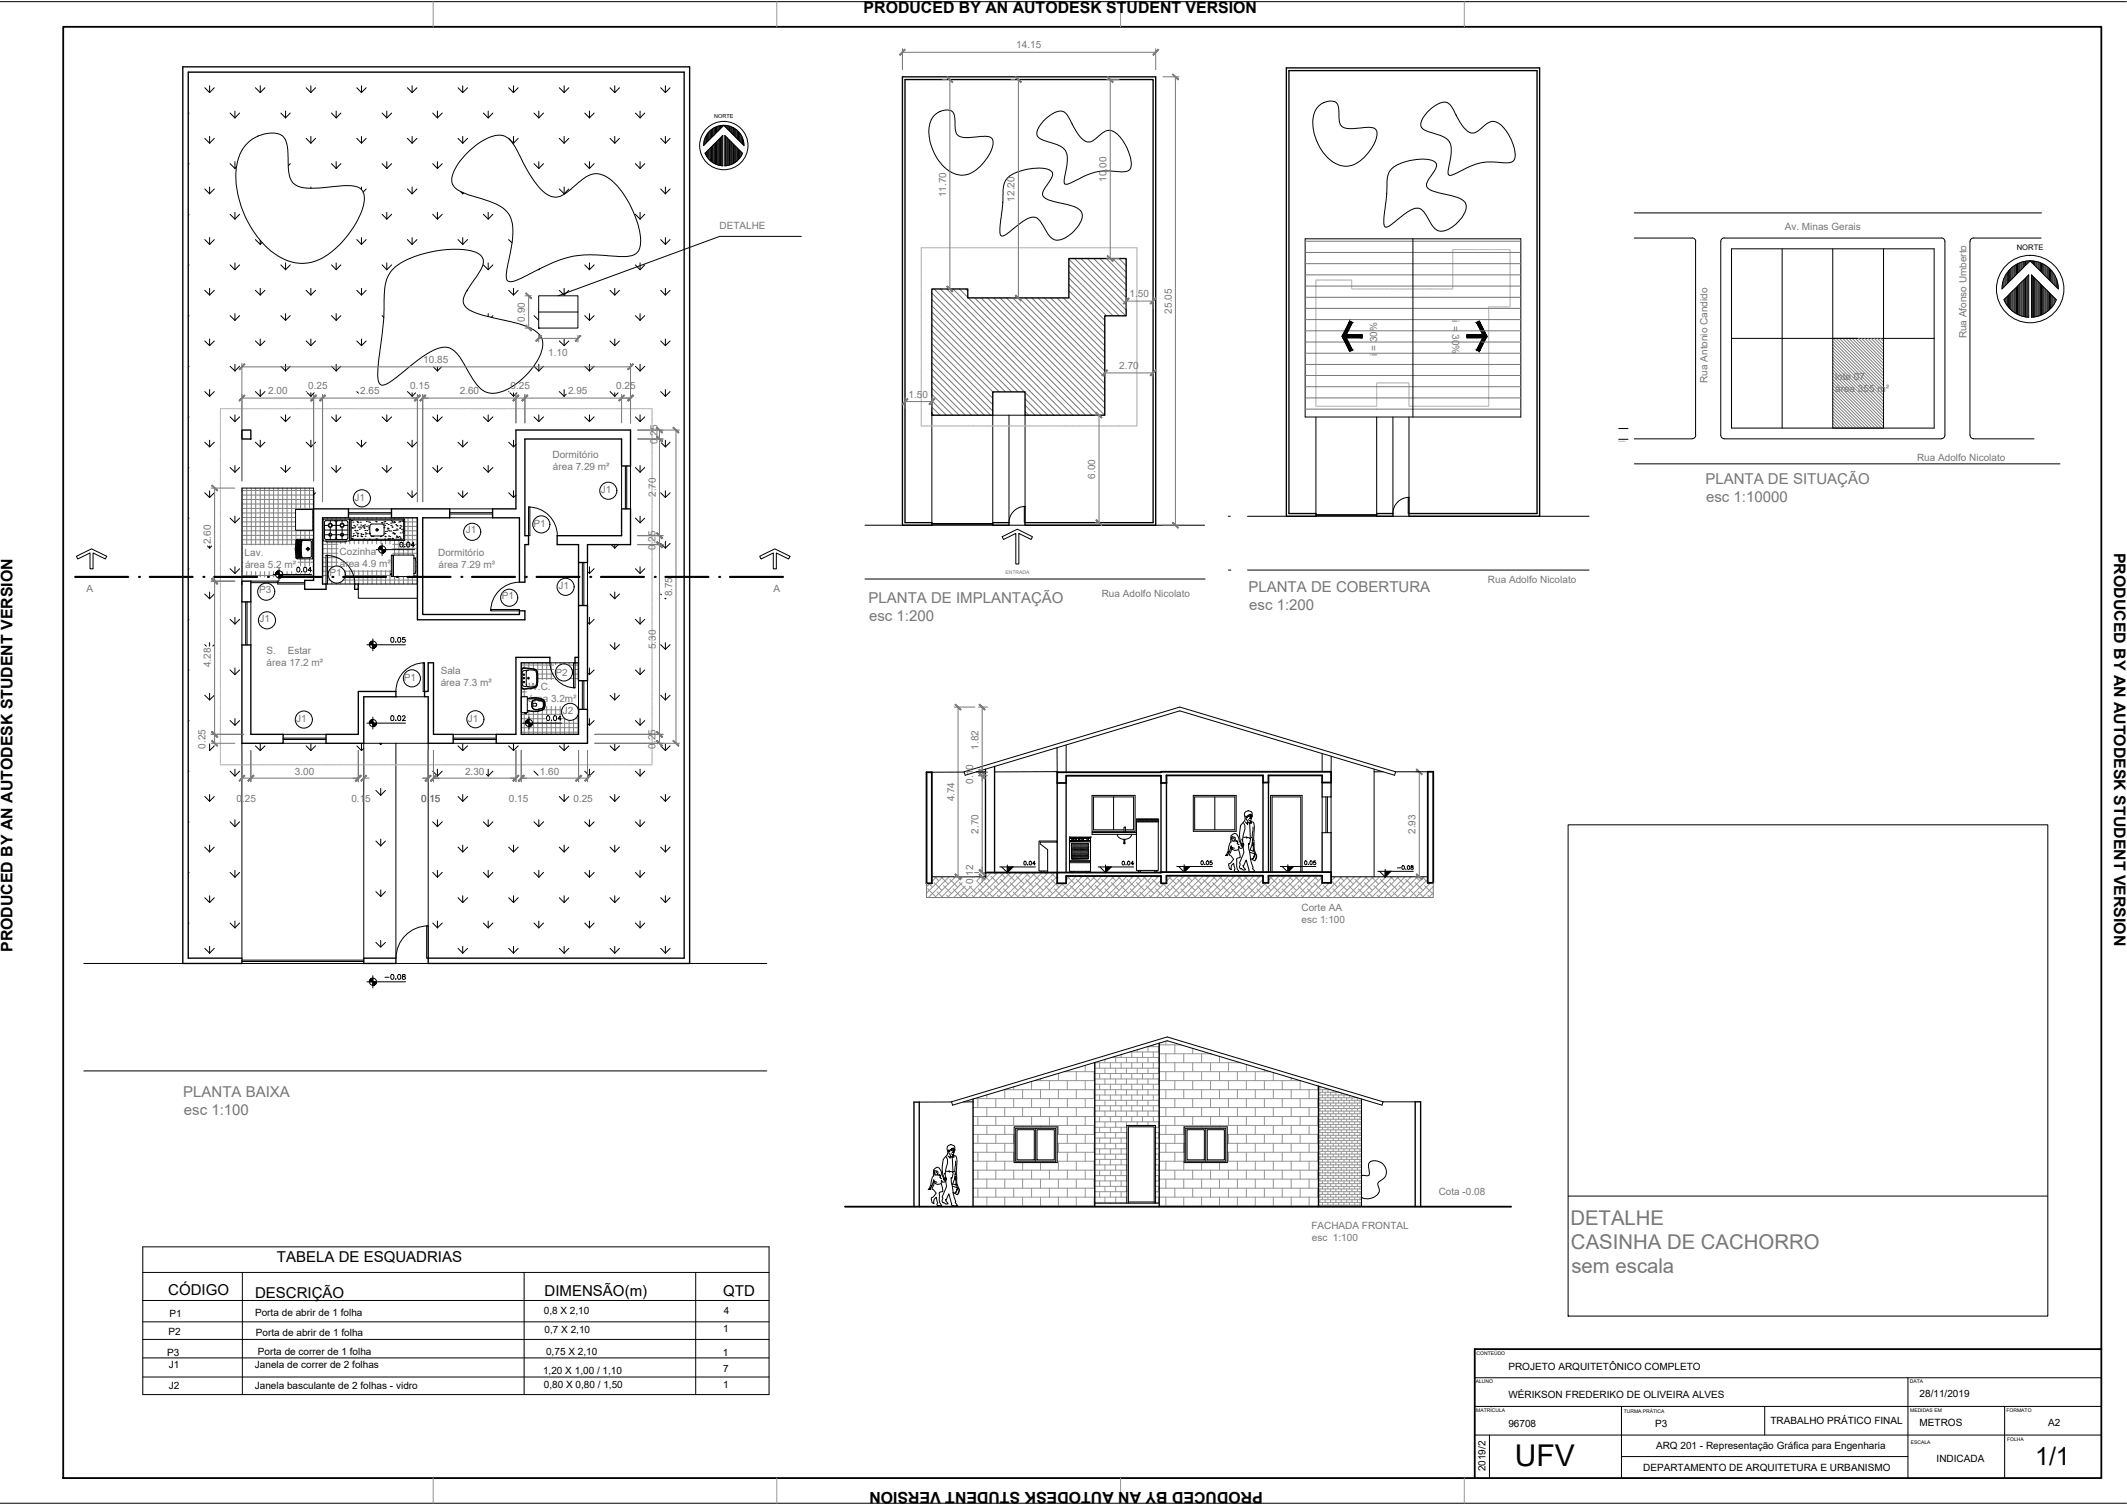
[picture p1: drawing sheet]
<svg xmlns="http://www.w3.org/2000/svg" width="594mm" height="420mm" viewBox="0 0 594 420" stroke-linecap="round" stroke-linejoin="round" font-family="sans-serif">
<defs><g id="words">
<text font-size="8.4" x="423.1" y="409.6">UFV</text>
<text font-size="7" x="568.4" y="409.3">1/1</text>
<g font-size="5.7" fill="#767676">
<text x="438.6" y="342.1">DETALHE</text>
<text x="438.8" y="348.9">CASINHA DE CACHORRO</text>
<text x="438.9" y="355.7">sem escala</text>
</g>
<g font-size="4.4">
<text x="241.2" y="3.7">PRODUCED BY AN AUTODESK STUDENT VERSION</text>
<text x="110.4" y="154.2">0.04</text>
<text x="590.5" y="154.4" transform="rotate(90 590.5 154.4)">PRODUCED BY AN AUTODESK STUDENT VERSION</text>
<text x="107.9" y="180.6">0.05</text>
<text x="107.9" y="202.5">0.02</text>
<text x="151.3" y="202.5">0.04</text>
<text x="3.5" y="265.9" transform="rotate(-90 3.5 265.9)">PRODUCED BY AN AUTODESK STUDENT VERSION</text>
<text x="106.2" y="274.8">-0.08</text>
<text x="352.7" y="416.7" transform="rotate(-180 352.7 416.7)">PRODUCED BY AN AUTODESK STUDENT VERSION</text>
</g>
<g font-size="4.2" fill="#767676">
<text x="476.3" y="135.2">PLANTA DE SITUAÇÃO</text>
<text x="476.5" y="140.2">esc 1:10000</text>
<text x="348.7" y="165.5">PLANTA DE COBERTURA</text>
<text x="242.6" y="168.4">PLANTA DE IMPLANTAÇÃO</text>
<text x="242.7" y="173.4">esc 1:200</text>
<text x="348.9" y="170.5">esc 1:200</text>
<text x="51.2" y="306.6">PLANTA BAIXA</text>
<text x="51.4" y="311.6">esc 1:100</text>
</g>
<g font-size="4.2">
<text x="77.3" y="352.6">TABELA DE ESQUADRIAS</text>
<text x="47" y="361.7">CÓDIGO</text>
<text x="71.2" y="362.6">DESCRIÇÃO</text>
<text x="152.1" y="361.9">DIMENSÃO(m)</text>
<text x="202" y="362.2">QTD</text>
</g>
<text font-size="4" x="81.5" y="160.9">0.04</text>
<g font-size="2.8" fill="#767676">
<text x="283.8" y="13.5">14.15</text>
<text x="309" y="50.8" transform="rotate(-90 309 50.8)">10.00</text>
<text x="264.2" y="55.1" transform="rotate(-90 264.2 55.1)">11.70</text>
<text x="283.4" y="56.3" transform="rotate(-90 283.4 56.3)">12.20</text>
<text x="201" y="63.8">DETALHE</text>
<text x="498.5" y="64.2">Av. Minas Gerais</text>
<text x="315.5" y="83.1">1.50</text>
<text x="146.6" y="89.9" transform="rotate(-90 146.6 89.9)">0.90</text>
<text x="327.3" y="87.6" transform="rotate(-90 327.3 87.6)">25.05</text>
<text x="405.6" y="89.5" transform="rotate(90 405.6 89.5)">i = 30%</text>
<text x="549.3" y="94.5" transform="rotate(-90 549.3 94.5)">Rua Afonso Umberto</text>
<text x="118.2" y="101.4">10.85</text>
<text x="153.1" y="99.4">1.10</text>
<text x="384.6" y="99.4" transform="rotate(-90 384.6 99.4)">i = 30%</text>
<text x="312.6" y="103.1">2.70</text>
<text x="476.9" y="106.9" transform="rotate(-90 476.9 106.9)">Rua Antonio Candido</text>
<text x="512.5" y="106.3">lote 07</text>
<text x="74.9" y="110.2">2.00</text>
<text x="86.1" y="108.7">0.25</text>
<text x="100.6" y="110.2">2.65</text>
<text x="114.6" y="108.7">0.15</text>
<text x="128.4" y="110.2">2.60</text>
<text x="142.6" y="108.7">0.25</text>
<text x="158.7" y="110.2">2.95</text>
<text x="172.1" y="108.7">0.25</text>
<text x="253.7" y="111.2">1.50</text>
<text x="512.6" y="109.6">área 355 m²</text>
<text x="183.6" y="124.1" transform="rotate(-90 183.6 124.1)">0.25</text>
<text x="154.3" y="127.9">Dormitório</text>
<text x="154.4" y="131.3">área 7.29 m²</text>
<text x="535.4" y="128.7">Rua Adolfo Nicolato</text>
<text x="167.9" y="137.7">J1</text>
<text x="305.9" y="133.7" transform="rotate(-90 305.9 133.7)">6.00</text>
<text x="99" y="139.9">J1</text>
<text x="183.2" y="138.9" transform="rotate(-90 183.2 138.9)">2.70</text>
<text x="130.1" y="148.8">J1</text>
<text x="149" y="147.1">P1</text>
<text x="58.9" y="152.1" transform="rotate(-90 58.9 152.1)">2.60</text>
<text x="68.3" y="155.3">Lav.</text>
<text x="94.9" y="154.9">Cozinha</text>
<text x="122.4" y="155.4">Dormitório</text>
<text x="183.1" y="153.6" transform="rotate(-90 183.1 153.6)">0.25</text>
<text x="68.5" y="158.6">área 5.2 m²</text>
<text x="92" y="161">P1</text>
<text x="94.9" y="158.3">área 4.9 m²</text>
<text x="122.5" y="158.8">área 7.29 m²</text>
<text x="24.2" y="165.4">A</text>
<text x="72.3" y="165.7">P3</text>
<text x="140.1" y="167.5">P1</text>
<text x="156" y="164.5">J1</text>
<text x="187.7" y="166.6" transform="rotate(-90 187.7 166.6)">8.75</text>
<text x="216" y="165.4">A</text>
<text x="307.7" y="166.8">Rua Adolfo Nicolato</text>
<text x="415.6" y="162.9">Rua Adolfo Nicolato</text>
<text x="72.5" y="173.9">J1</text>
<text x="74.5" y="182.7">S.</text>
<text x="80.3" y="182.7">Estar</text>
<text x="183.2" y="181.4" transform="rotate(-90 183.2 181.4)">5.30</text>
<text x="58.9" y="186.4" transform="rotate(-90 58.9 186.4)">4.28</text>
<text x="74.5" y="186">área 17.2 m²</text>
<text x="112.8" y="190.1">P1</text>
<text x="123.1" y="188.3">Sala</text>
<text x="123.1" y="191.6">área 7.3 m²</text>
<text x="155.2" y="188.7">P2</text>
<text x="147.5" y="196.2">área 3.2m²</text>
<text x="147.6" y="192.9">W.C.</text>
<text x="82.8" y="201.7">J1</text>
<text x="130.6" y="201.7">J1</text>
<text x="157.2" y="199.5">J2</text>
<text x="57.4" y="209.1" transform="rotate(-90 57.4 209.1)">0.25</text>
<text x="183.1" y="209.1" transform="rotate(-90 183.1 209.1)">0.25</text>
<text x="273.3" y="209.4" transform="rotate(-90 273.3 209.4)">1.82</text>
<text x="82.4" y="216.4">3.00</text>
<text x="129.9" y="216.4">2.30</text>
<text x="150.8" y="216.4">1.60</text>
<text x="271.8" y="218.9" transform="rotate(-90 271.8 218.9)">0.10</text>
<text x="66.1" y="223.9">0.25</text>
<text x="98.1" y="223.9">0.15</text>
<text x="117.6" y="223.9">0.15</text>
<text x="142.1" y="223.9">0.15</text>
<text x="160.1" y="223.9">0.25</text>
<text x="266.6" y="223.9" transform="rotate(-90 266.6 223.9)">4.74</text>
<text x="273.3" y="232.9" transform="rotate(-90 273.3 232.9)">2.70</text>
<text x="395.4" y="233" transform="rotate(-90 395.4 233)">2.93</text>
<text x="271.8" y="247.1" transform="rotate(-90 271.8 247.1)">0.12</text>
<text x="363.5" y="254.5">Corte AA</text>
<text x="363.6" y="257.9">esc 1:100</text>
<text x="401.8" y="334">Cota -0.08</text>
<text x="366.3" y="343.5">FACHADA FRONTAL</text>
<text x="366.4" y="346.8">esc 1:100</text>
</g>
<g font-size="2.8">
<text x="47.3" y="367.9">P1</text>
<text x="71.2" y="367.5">Porta de abrir de 1 folha</text>
<text x="151.9" y="367">0,8 X 2,10</text>
<text x="202.2" y="367">4</text>
<text x="47.1" y="373">P2</text>
<text x="71.5" y="373.1">Porta de abrir de 1 folha</text>
<text x="152.1" y="372.5">0,7 X 2,10</text>
<text x="202" y="372.1">1</text>
<text x="46.7" y="378.7">P3</text>
<text x="47.2" y="382.1">J1</text>
<text x="71.2" y="382.2">Janela de correr de 2 folhas</text>
<text x="72.1" y="378.5">Porta de correr de 1 folha</text>
<text x="151.7" y="383.8">1,20 X 1,00 / 1,10</text>
<text x="152.5" y="378.6">0,75 X 2,10</text>
<text x="201.9" y="378.7">1</text>
<text x="202" y="383.3">7</text>
<text x="421.3" y="382.6">PROJETO ARQUITETÔNICO COMPLETO</text>
<text x="47.2" y="387.9">J2</text>
<text x="71.2" y="387.9">Janela basculante de 2 folhas - vidro</text>
<text x="151.9" y="387.7">0,80 X 0,80 / 1,50</text>
<text x="202" y="387.7">1</text>
<text x="421.3" y="390.6">WÉRIKSON FREDERIKO DE OLIVEIRA ALVES</text>
<text x="536.2" y="390.3">28/11/2019</text>
<text x="421.3" y="398.6">96708</text>
<text x="462.3" y="398.6">P3</text>
<text x="494.5" y="397.8">TRABALHO PRÁTICO FINAL</text>
<text x="536.2" y="398.3">METROS</text>
<text x="572.1" y="398.5">A2</text>
<text x="462.5" y="404.8">ARQ 201 - Representação Gráfica para Engenharia</text>
<text x="414.9" y="411.1" transform="rotate(-90 414.9 411.1)">2019/2</text>
<text x="458.9" y="410.8">DEPARTAMENTO DE ARQUITETURA E URBANISMO</text>
<text x="540.9" y="408.4">INDICADA</text>
</g>
<text font-size="2.1" x="563.3" y="70">NORTE</text>
<text font-size="1.5" x="199.5" y="32.9">NORTE</text>
<text font-size="1.4" fill="#767676" x="280.8" y="160.2">ENTRADA</text>
<g font-size="1.4">
<text x="412.4" y="378.5">CONTEÚDO</text>
<text x="412.2" y="386.2">ALUNO</text>
<text x="533.4" y="386.4">DATA</text>
<text x="412.3" y="394.3">MATRÍCULA</text>
<text x="453.5" y="394.6">TURMA PRÁTICA</text>
<text x="533.5" y="394.6">MEDIDAS EM</text>
<text x="560.5" y="394.5">FORMATO</text>
<text x="533.7" y="403.4">ESCALA</text>
<text x="560.6" y="402.6">FOLHA</text>
</g>
<text font-size=".6" fill="#767676" x="449.1" y="123.4">Rua Adolfo Nicolato</text>
</g></defs>
<g fill="none" stroke="#000" stroke-width=".28">
<path d="M52.8 31.6l-.2 .2M57.2 38.7l1.3 1.3M57.2 24.5l1.3 1.4M58.5 24v1.9M58.5 38.1v1.9M59.9 24.5l-1.4 1.4M59.9 38.7l-1.4 1.3M64.3 31.6l1.3 1.3M65.6 31v1.9M66.9 31.6l-1.3 1.3M69.2 40a9 9 0 0 1 9.3-2.3l.2 .1a5 5 0 0 1 1.7 4.5l.1 4.4a5.2 5.2 0 0 0 2.7 5.3l2.9 .6 2.9-.1 5.2-.5a9.4 9.4 0 0 1 6.6 .7 4.9 4.9 0 0 1 .6 5.1 26.4 26.4 0 0 1-12.2 14.7 12.4 12.4 0 0 1-13.3-2.2 27.7 27.7 0 0 1-9.7-24.3 10.9 10.9 0 0 1 3-6zM71.3 24.5l1.4 1.4"/>
<path d="M72.7 24v1.9M74 24.5l-1.3 1.4M78.4 31.6l1.4 1.3M79.8 31v1.9M81.1 31.6l-1.3 1.3M85.5 38.7l1.3 1.3M85.5 24.5l1.3 1.4M86.8 24v1.9M86.8 38.1v1.9M88.1 24.5l-1.3 1.4M88.1 38.7l-1.3 1.3M92.6 31.6l1.3 1.3"/>
<path d="M93.9 31v1.9M95.2 31.6l-1.3 1.3M99.7 38.7l1.3 1.3M99.7 24.5l1.3 1.4M101 24v1.9M101 38.1v1.9M102.3 24.5l-1.3 1.4M102.3 38.7l-1.3 1.3M106.7 31.6l1.3 1.3M108 31v1.9M109.4 31.6l-1.4 1.3M113.8 38.7l1.3 1.3"/>
<path d="M113.8 24.5l1.3 1.4M115.1 24v1.9M115.1 38.1v1.9M116.5 24.5l-1.4 1.4M116.5 38.7l-1.4 1.3M120.9 31.6l1.3 1.3M122.2 31v1.9M123.5 31.6l-1.3 1.3M127.9 38.7l1.3 1.3M127.9 24.5l1.3 1.4M129.2 24v1.9M129.2 38.1v1.9"/>
<path d="M130.6 24.5l-1.4 1.4M130.6 38.7l-1.4 1.3M135 31.6l1.4 1.3M136.4 31v1.9M137.7 31.6l-1.3 1.3M142.1 38.7l1.3 1.3M142.1 24.5l1.3 1.4M143.4 24v1.9M143.4 38.1v1.9M144.7 24.5l-1.3 1.4M144.7 38.7l-1.3 1.3M149.1 31.6l1.4 1.3"/>
<path d="M150.5 31v1.9M151.8 31.6l-1.3 1.3M156.2 38.7l1.4 1.3M156.2 24.5l1.4 1.4M157.6 24v1.9M157.6 38.1v1.9M158.9 24.5l-1.3 1.4M158.9 38.7l-1.3 1.3M163.3 31.6l1.3 1.3M164.6 31v1.9M165.9 31.6l-1.3 1.3M170.4 38.7l1.3 1.3"/>
<path d="M170.4 24.5l1.3 1.4M171.7 24v1.9M171.7 38.1v1.9M173 24.5l-1.3 1.4M173 38.7l-1.3 1.3M177.5 31.6l1.3 1.3M178.8 31v1.9M180.1 31.6l-1.3 1.3M184.5 38.7l1.3 1.3M184.5 24.5l1.3 1.4M185.8 24v1.9M185.8 38.1v1.9"/>
<path d="M187.2 24.5l-1.4 1.4M187.2 38.7l-1.4 1.3M260.8 32.4a4.2 4.2 0 0 1 5.3-1.1 8.1 8.1 0 0 1 .7 4.7 2.69 2.69 0 0 0 3.5 2.4l2.3-.1a6.1 6.1 0 0 1 4.4 .3 4.6 4.6 0 0 1-.8 4.7l-.9 1.4a8.5 8.5 0 0 1-7 4.2h-.2a10.5 10.5 0 0 1-7.7-7.4 9.2 9.2 0 0 1 .4-9.1zM291.5 33.8a6.5 6.5 0 0 1 5.1-2.7 3.8 3.8 0 0 1 2.4 2.6 12.2 12.2 0 0 0 4.1 5.8 2.31 2.31 0 0 0 2.9-.8l1-.8a3.4 3.4 0 0 1 3.7-1.3l.1 .1a11.8 11.8 0 0 1 5.1 8.6l.1 .6a1.91 1.91 0 0 1-2.4 2.1h-1.1a16.5 16.5 0 0 0-12.1 2.5l-2.2 .9a.71 .71 0 0 1-.9-.1 .71 .71 0 0 1-.1-.9l.4-2.1a9 9 0 0 0 .1-6 4.5 4.5 0 0 0-3.3-2.2 12 12 0 0 1-4.2-1.6 2.34 2.34 0 0 1 .1-3.2zM368.2 29.8a4 4 0 0 1 5.2-1 8.1 8.1 0 0 1 .6 4.4 2.55 2.55 0 0 0 3.2 2.7l2.6-.1a6.1 6.1 0 0 1 4.4 .3 4.6 4.6 0 0 1-.7 4.7l-1 1.4a8.1 8.1 0 0 1-7.4 4.2 10.4 10.4 0 0 1-7.3-6.9 9.7 9.7 0 0 1 .1-9.4zM398.7 31.3a6.5 6.5 0 0 1 5.2-2.7 3.8 3.8 0 0 1 2.3 2.6 12.2 12.2 0 0 0 4.2 5.8 2.62 2.62 0 0 0 3.1-1l.7-.6a3.2 3.2 0 0 1 4-1.2 11.9 11.9 0 0 1 4.9 10 2 2 0 0 1-2.5 1.3h-.9a16.8 16.8 0 0 0-12.4 2.6l-1.9 .8a.75 .75 0 0 1-.9-.2 .75 .75 0 0 1 0-.9l.3-2a9 9 0 0 0 .1-6 4.5 4.5 0 0 0-3.2-2.2 12 12 0 0 1-4.3-1.6 2.34 2.34 0 0 1 .2-3.2zM52.8 45.7l-.2 .2M52.8 59.9l-.2 .2M57.2 52.8l1.3 1.3M58.5 52.2v1.9M59.9 52.8l-1.4 1.3M64.3 59.9l1.3 1.3"/>
<path d="M64.3 45.7l1.3 1.4M65.6 45.2v1.9M65.6 59.3v1.9M66 46.6l-.4 .5M66.9 59.9l-1.3 1.3M81.1 45.7l-.6 .6M86.8 52.2v.4M92.6 45.7l1.3 1.4M93.9 45.2v1.9M95.2 45.7l-1.3 1.4M101 52.2v.8M102.3 52.8l-.9 .9"/>
<path d="M106.7 59.9l1.3 1.3M106.7 45.7l1.3 1.4M108 45.2v1.9M108 59.3v1.9M109.4 45.7l-1.4 1.4M109.4 59.9l-1.4 1.3M113.8 52.8l1.3 1.3M115.1 52.2v1.9M116.5 52.8l-1.4 1.3M120.9 59.9l1.3 1.3M120.9 45.7l1.3 1.4M122.2 45.2v1.9"/>
<path d="M122.2 59.3v1.9M123.5 59.9l-1.3 1.3M123.5 45.7l-1.3 1.4M128.7 53.5l.5 .6M129.2 53.8v.3M129.5 53.9l-.3 .2M130 43.3a15.5 15.5 0 0 1 9-5.5 4.8 4.8 0 0 1 4.7 2.9l.3 .6a43.9 43.9 0 0 0 7.7 12.2 4.6 4.6 0 0 0 6.8 .1l2.5-2.1a8.4 8.4 0 0 1 5.5-3 9.1 9.1 0 0 1 6.4 4.1 25.6 25.6 0 0 1 6 15.5 3.6 3.6 0 0 1-4.1 3.6h-1.7a44.5 44.5 0 0 0-14.6 .3 91.8 91.8 0 0 0-13.8 6.1 3 3 0 0 1-3 .3 4.5 4.5 0 0 1-.1-3.1 40.2 40.2 0 0 0 1.5-12.9 7.4 7.4 0 0 0-5.3-5.7l-5.3-1.8a10.2 10.2 0 0 1-5.8-2.9 5.1 5.1 0 0 1 .8-5.5zM135 59.9l1.4 1.3M136.4 59.3v1.9M137.7 59.9l-1.3 1.3M149.1 45.7l1.4 1.4M150.5 45.2v1.9"/>
<path d="M151.8 45.7l-1.3 1.4M156.2 52.8l1.4 1.3M157.6 52.2v1.9M158.9 52.8l-1.3 1.3M163.3 45.7l1.3 1.4M164.6 45.2v1.9M165.9 45.7l-1.3 1.4M177.5 59.9l1.3 1.3M177.5 45.7l1.3 1.4M178.8 45.2v1.9M178.8 59.3v1.9M180.1 45.7l-1.3 1.4"/>
<path d="M180.1 59.9l-1.3 1.3M184.5 52.8l1.3 1.3M185.8 52.2v1.9M187.2 52.8l-1.4 1.3M281.4 49.7a14 14 0 0 1 11.8-2.2 1.53 1.53 0 0 1 .3 2.5l-1.1 1.7a3 3 0 0 0-1.1 3.1l.5 .4a7.8 7.8 0 0 0 3.8 1.4 13 13 0 0 1 5.7 1.8 2.57 2.57 0 0 1 .4 3.8 8.7 8.7 0 0 1-6.5 4.9 4.2 4.2 0 0 1-3.2-3l-.4-.6a5.1 5.1 0 0 0-2.5-2.8h-.2a6 6 0 0 0-4 1.8l-4.1 3.1a.85 .85 0 0 1-1.1 .3 .85 .85 0 0 1-.4-1.1l.8-9a9.8 9.8 0 0 1 1-5.6zM388.6 47.2a14 14 0 0 1 11.8-2.2 1.53 1.53 0 0 1 .3 2.5l-1.1 1.7a3 3 0 0 0-1 3.1l.4 .4a7.8 7.8 0 0 0 3.8 1.4 13.7 13.7 0 0 1 5.8 1.8 2.68 2.68 0 0 1 .3 4 8.9 8.9 0 0 1-6.4 4.7 4.1 4.1 0 0 1-3.3-3l-.3-.6a5.1 5.1 0 0 0-2.5-2.8h-.2a5.6 5.6 0 0 0-4.1 1.7l-4.1 3.2a.85 .85 0 0 1-1.1 .3 .85 .85 0 0 1-.4-1.1l.8-9a9.8 9.8 0 0 1 1-5.6zM52.8 74l-.2 .3M57.2 66.9l1.3 1.4M58.5 66.4v1.9M59.9 66.9l-1.4 1.4M64.3 74l1.3 1.4M65.6 73.4v2"/>
<path d="M66.9 74l-1.3 1.4M71.3 66.9l1.4 1.4M72.7 67.1v1.2M73.2 67.7l-.5 .6M78.4 74l1.4 1.4M79.8 73.4v2M81.1 74l-1.3 1.4M92.6 74l1.3 1.4M93.9 73.4v2M95.2 74l-1.3 1.4M99.7 66.9l1.3 1.4M101 66.4v1.9"/>
<path d="M102.3 66.9l-1.3 1.4M106.7 74l1.3 1.4M108 73.4v2M109.4 74l-1.4 1.4M109.6 75.4a16.6 16.6 0 0 1 7.8-4.3 26.8 26.8 0 0 1 15.3-.7 2.97 2.97 0 0 1 1.6 4.9l-2.9 4.5a6.6 6.6 0 0 0-1.9 4.9 5.3 5.3 0 0 0 3.8 2.9l9.6 2.3a15.4 15.4 0 0 1 7.3 3.1 4.9 4.9 0 0 1 .7 6.2 19.9 19.9 0 0 1-11.8 10.5 5.7 5.7 0 0 1-6.4-2.9l-2.8-4.6a9.9 9.9 0 0 0-4.2-4.9 6.9 6.9 0 0 0-5.9 1.3l-5.5 3.9a26.5 26.5 0 0 1-6.7 4.9 1.3 1.3 0 0 1-1.4 0 1.3 1.3 0 0 1-.6-1.2 33.5 33.5 0 0 1 .7-9.5 121.5 121.5 0 0 0 1.1-16 9.1 9.1 0 0 1 2.2-5.3zM113.8 66.9l1.3 1.4M115.1 66.4v1.9M116.5 66.9l-1.4 1.4M127.9 66.9l1.3 1.4M129.2 66.4v1.9M130.6 66.9l-1.4 1.4M135 74l1.4 1.4"/>
<path d="M136.4 73.4v2M137.7 74l-1.3 1.4M142.1 66.9l.9 1M150.4 75.3l.1 .1M150.5 75.2v.2M150.7 75.1l-.2 .3M163.3 74l1.3 1.4M164.6 73.4v2M165.9 74l-1.3 1.4M177.5 74l1.3 1.4M178.8 73.4v2M180.1 74l-1.3 1.4"/>
<path d="M184.5 66.9l1.3 1.4M185.8 66.4v1.9M187.2 66.9l-1.4 1.4M52.8 88.2l-.2 .2M57.2 95.3l1.3 1.3M57.2 81.1l1.3 1.3M58.5 80.6v1.8M58.5 94.7v1.9M59.9 81.1l-1.4 1.3M59.9 95.3l-1.4 1.3M64.3 88.2l1.3 1.3M65.6 87.6v1.9"/>
<path d="M66.9 88.2l-1.3 1.3M71.3 95.3l1.4 1.3M71.3 81.1l1.4 1.3M72.7 80.6v1.8M72.7 94.7v1.9M74 81.1l-1.3 1.3M74 95.3l-1.3 1.3M78.4 88.2l1.4 1.3M79.8 87.6v1.9M81.1 88.2l-1.3 1.3M85.5 95.3l1.3 1.3M85.5 81.1l1.3 1.3"/>
<path d="M86.8 80.6v1.8M86.8 94.7v1.9M88.1 95.3l-1.3 1.3M88.1 81.1l-1.3 1.3M92.6 88.2l1.3 1.3M93.9 87.6v1.9M95.2 88.2l-1.3 1.3M99.7 95.3l1.3 1.3M99.7 81.1l1.3 1.3M101 80.6v1.8M101 94.7v1.9M102.3 81.1l-1.3 1.3"/>
<path d="M102.3 95.3l-1.3 1.3M106.7 88.2l.5 .4M130.6 81.1l-.3 .2M136.4 87.6v.8M137.7 88.2l-.5 .4M142.1 81.1l1.3 1.3M143.4 80.6v1.8M144.7 81.1l-1.3 1.3M149.1 88.2l1.4 1.3M156.2 95.3l1.4 1.3M156.2 81.1l1.4 1.3M157.6 80.6v1.8"/>
<path d="M157.6 94.7v1.9M158.9 81.1l-1.3 1.3M158.9 95.3l-1.3 1.3M163.3 88.2l1.3 1.3M164.6 87.6v1.9M165.9 88.2l-1.3 1.3M170.4 95.3l1.3 1.3M170.4 81.1l1.3 1.3M171.7 80.6v1.8M171.7 94.7v1.9M173 81.1l-1.3 1.3M173 95.3l-1.3 1.3"/>
<path d="M177.5 88.2l1.3 1.3M178.8 87.6v1.9M180.1 88.2l-1.3 1.3M184.5 95.3l1.3 1.3M184.5 81.1l1.3 1.3M185.8 80.6v1.8M185.8 94.7v1.9M187.2 81.1l-1.4 1.3M187.2 95.3l-1.4 1.3M52.8 102.3l-.2 .2M52.8 116.5l-.2 .2M57.2 109.4l1.3 1.3"/>
<path d="M58.5 108.8v1.9M59.9 109.4l-1.4 1.3M64.3 116.5l1.3 1.3M64.3 102.3l1.3 1.3M65.6 101.8v1.8M65.6 115.9v1.9M66.9 116.5l-1.3 1.3M66.9 102.3l-1.3 1.3M71.3 109.4l1.4 1.3M72.7 108.8v1.9M74 109.4l-1.3 1.3M78.4 116.5l1.4 1.3"/>
<path d="M78.4 102.3l1.4 1.3M79.8 101.8v1.8M79.8 115.9v1.9M81.1 102.3l-1.3 1.3M81.1 116.5l-1.3 1.3M85.5 109.4l.1 .1M85.9 109.7l.9 1M86.8 109.7v1M87.8 109.7l-1 1M92.6 116.5l1.3 1.3M92.6 102.3l1.3 1.3M93.9 101.8v1.8"/>
<path d="M93.9 115.9v1.9M95.2 102.3l-1.3 1.3M95.2 116.5l-1.3 1.3M99.7 109.4l.4 .5M106.7 116.5l1.3 1.3M108 115.9v1.9M109.4 116.5l-1.4 1.3M113.8 109.4l1.3 1.3M115.1 109.7v1M116.1 109.7l-1 1M120.9 116.5l1.3 1.3M121.1 102.5l1.1 1.1"/>
<path d="M122.2 102.5v1.1M122.2 115.9v1.9M123.3 102.5l-1.1 1.1M123.5 116.5l-1.3 1.3M135 116.5l1.4 1.3M136.4 115.9v1.9M137.7 116.5l-1.3 1.3M142.1 109.4h.1M142.5 109.7l.9 1M143.4 109.7v1M144.4 109.7l-1 1M149.1 116.5l1.4 1.3"/>
<path d="M149.1 102.3l1.4 1.3M150.5 101.8v1.8M150.5 115.9v1.9M151.8 102.3l-1.3 1.3M151.8 116.5l-1.3 1.3M156.2 109.4l1.4 1.3M157.6 108.8v1.9M158.2 110.1l-.6 .6M163.3 116.5l1.3 1.3M163.3 102.3l1.3 1.3M164.6 101.8v1.8M164.6 115.9v1.9"/>
<path d="M165.9 102.3l-1.3 1.3M165.9 116.5l-1.3 1.3M170.4 109.4l1.3 1.3M171.7 109.7v1M172.6 109.7l-.9 1M177.5 116.5l1.3 1.3M177.5 102.3l1.3 1.3M178.8 101.8v1.8M178.8 115.9v1.9M180.1 102.3l-1.3 1.3M180.1 116.5l-1.3 1.3M184.5 109.4l1.3 1.3"/>
<path d="M185.8 108.8v1.9M187.2 109.4l-1.4 1.3M52.8 130.6l-.2 .2M57.2 137.7l1.3 1.3M57.2 123.5l1.3 1.3M58.5 123v1.8M58.5 137.1v1.9M59.9 123.5l-1.4 1.3M59.9 137.7l-1.4 1.3M64.3 130.6l1.3 1.3M65.6 130v1.9M66.9 130.6l-1.3 1.3"/>
<path d="M71.3 123.5l1.4 1.3M72.7 123v1.8M74 123.5l-1.3 1.3M78.4 130.6l1.4 1.3M79.8 130v1.9M81.1 130.6l-1.3 1.3M85.5 123.5l1.3 1.3M86.8 123v1.8M88.1 123.5l-1.3 1.3M88.1 137.7l-.5 .5M92.6 130.6l1.3 1.3M93.9 130v1.9"/>
<path d="M95.2 130.6l-1.3 1.3M99.7 123.5l1.3 1.3M101 123v1.8M102.3 123.5l-1.3 1.3M106.7 130.6l1.3 1.3M108 130v1.9M109.4 130.6l-1.4 1.3M113.8 137.7l1.3 1.3M113.8 123.5l1.3 1.3M115.1 123v1.8M115.1 137.1v1.9M116.5 123.5l-1.4 1.3"/>
<path d="M116.5 137.7l-1.4 1.3M120.9 130.6l1.3 1.3M122.2 130v1.9M123.5 130.6l-1.3 1.3M127.9 137.7l1.3 1.3M127.9 123.5l1.3 1.3M129.2 123v1.8M129.2 137.1v1.9M130.6 123.5l-1.4 1.3M130.6 137.7l-1.4 1.3M135 130.6l1.4 1.3M136.4 130v1.9"/>
<path d="M137.7 130.6l-1.3 1.3M142.1 137.7l1.3 1.3M142.1 123.5l1.3 1.3M143.4 123v1.8M143.4 137.1v1.9M144.1 124.2l-.7 .6M144.1 138.3l-.7 .7M177.5 130.6l1.3 1.3M178.8 130v1.9M180.1 130.6l-1.3 1.3M184.5 137.7l1.3 1.3M184.7 123.7l1.1 1.1"/>
<path d="M185.8 123v1.8M185.8 137.1v1.9M187.2 123.5l-1.4 1.3M187.2 137.7l-1.4 1.3M52.8 144.7l-.2 .2M52.8 158.9l-.2 .2M58 152.5l.5 .6M58.5 152.5v.6M59.1 152.5l-.6 .6M64.3 158.9l1.3 1.3M64.3 144.7l1.3 1.4M65.6 144.2v1.9"/>
<path d="M65.6 158.3v1.9M66.9 144.7l-1.3 1.4M66.9 158.9l-1.3 1.3M164.1 159.7l.5 .5M164.6 158.3v1.9M165.9 158.9l-1.3 1.3M170.7 152.1l1 1M171.7 152.1v1M172.7 152.1l-1 1M177.5 158.9l1.3 1.3M177.5 144.7l1.3 1.4M178.8 144.2v1.9"/>
<path d="M178.8 158.3v1.9M180.1 144.7l-1.3 1.4M180.1 158.9l-1.3 1.3M184.5 151.8l1.3 1.3M185.8 151.3v1.8M187.2 151.8l-1.4 1.3M52.8 173l-.2 .2M57.2 165.9l1.3 1.4M58.5 165.4v1.9M58.5 179.5v1M59.9 165.9l-1.4 1.4M64.3 173l1.3 1.3"/>
<path d="M65.6 172.5v1.8M66.9 173l-1.3 1.3M164.1 173.8l.5 .5M164.6 172.5v1.8M165.9 173l-1.3 1.3M170.4 165.9l1.3 1.4M171.7 165.4v1.9M171.7 179.5v1.9M173 165.9l-1.3 1.4M177.5 173l1.3 1.3M178.8 172.5v1.8M180.1 173l-1.3 1.3"/>
<path d="M184.5 165.9l.2 .3M185.7 167.1l.1 .2M185.8 167.1v.2M185.8 179.5v1.9M186 167.1l-.2 .2M52.8 187.2l-.2 .2M57.2 180.1l.4 .4M57.2 194.2l1.3 1.3M58.5 193.7v1.8M59.9 180.1l-.5 .4M59.9 194.2l-1.4 1.3M64.3 187.2l1.3 1.3"/>
<path d="M65.6 186.6v1.9M66.9 187.2l-1.3 1.3M164.1 188l.5 .5M164.6 186.6v1.9M165.9 187.2l-1.3 1.3M170.4 194.2l1.3 1.3M170.4 180.1l1.3 1.3M171.7 193.7v1.8M173 180.1l-1.3 1.3M173 194.2l-1.3 1.3M177.5 187.2l1.3 1.3M178.8 186.6v1.9"/>
<path d="M180.1 187.2l-1.3 1.3M184.5 180.1l1.3 1.3M184.5 194.2l1.3 1.3M185.8 193.7v1.8M187.2 180.1l-1.4 1.3M187.2 194.2l-1.4 1.3M52.8 201.3l-.2 .2M52.8 215.4l-.2 .2M58.5 209.6v.1M58.5 207.8v1.9M59.9 208.4l-1.4 1.3M64.3 201.3l1.3 1.3"/>
<path d="M64.3 215.4l1.3 1.4M65.6 200.7v1.9M65.6 214.9v1.9M66.9 201.3l-1.3 1.3M66.9 215.4l-1.3 1.4M71.3 208.4l1.4 1.3M72.7 207.8v1.9M74 208.4l-1.3 1.3M85.5 208.4l1.3 1.3M86.8 207.8v1.9M88.1 208.4l-1.3 1.3M99.7 208.4l1.3 1.3"/>
<path d="M101 207.8v1.9M101.6 209.1l-.6 .6M106 207.6l.3 .4M106.3 207.6v.4l.4-.4M120.9 215.4l1.3 1.4M122.2 214.9v1.9M123.5 215.4l-1.3 1.4M127.9 208.4l1.3 1.3M129.2 207.8v1.9M130.6 208.4l-1.4 1.3M135.8 216.3l.6 .5M136.4 214.9v1.9"/>
<path d="M137.7 215.4l-1.3 1.4M142.1 208.4l1.3 1.3M143.4 207.8v1.9M144.7 208.4l-1.3 1.3M149.1 215.4l1.2 1.2M156.2 208.4l1.4 1.3M157.6 207.8v1.9M158.9 208.4l-1.3 1.3M163.3 215.4l1.3 1.4M164.1 202.1l.5 .5M164.6 200.7v1.9M164.6 214.9v1.9"/>
<path d="M165.9 201.3l-1.3 1.3M165.9 215.4l-1.3 1.4M170.4 208.4l1.3 1.3M171.7 207.8v1.9M173 208.4l-1.3 1.3M177.5 201.3l1.3 1.3M177.5 215.4l1.3 1.4M178.8 200.7v1.9M178.8 214.9v1.9M180.1 201.3l-1.3 1.3M180.1 215.4l-1.3 1.4M184.5 208.4l1.3 1.3"/>
<path d="M185.8 207.8v1.9M187.2 208.4l-1.4 1.3M52.8 229.6l-.2 .2M57.2 236.6l1.3 1.4M57.2 222.5l1.3 1.4M58.5 222v1.9M58.5 236.1v1.9M59.9 222.5l-1.4 1.4M59.9 236.6l-1.4 1.4M64.3 229.6l1.3 1.3M65.6 229v1.9M66.9 229.6l-1.3 1.3"/>
<path d="M105 235l1.3 1.3M105 220.8l1.3 1.4M106.3 220.3v1.9M106.3 234.4v1.9M107.7 220.8l-1.4 1.4M107.7 235l-1.4 1.3M120.9 229.6l1.3 1.3M122.2 229v1.9M123.5 229.6l-1.3 1.3M127.9 236.6l1.3 1.4M127.9 222.5l1.3 1.4M129.2 222v1.9"/>
<path d="M129.2 236.1v1.9M130.6 222.5l-1.4 1.4M130.6 236.6l-1.4 1.4M135 229.6l1.4 1.3M136.4 229v1.9M137.7 229.6l-1.3 1.3M142.1 236.6l1.3 1.4M143.4 236.1v1.9M144.7 236.6l-1.3 1.4M149.1 229.6l1.4 1.3M150.5 229v1.9M151.8 229.6l-1.3 1.3"/>
<path d="M156.2 236.6l1.4 1.4M156.2 222.5l1.4 1.4M157.6 222v1.9M157.6 236.1v1.9M158.9 222.5l-1.3 1.4M158.9 236.6l-1.3 1.4M163.3 229.6l1.3 1.3M164.6 229v1.9M165.9 229.6l-1.3 1.3M170.4 236.6l1.3 1.4M170.4 222.5l1.3 1.4M171.7 222v1.9"/>
<path d="M171.7 236.1v1.9M173 222.5l-1.3 1.4M173 236.6l-1.3 1.4M177.5 229.6l1.3 1.3M178.8 229v1.9M180.1 229.6l-1.3 1.3M184.5 236.6l1.3 1.4M184.5 222.5l1.3 1.4M185.8 222v1.9M185.8 236.1v1.9M187.2 222.5l-1.4 1.4M187.2 236.6l-1.4 1.4"/>
<path d="M52.8 243.7l-.2 .2M52.8 257.9l-.2 .2M57.2 250.8l1.3 1.3M58.5 250.2v1.9M59.9 250.8l-1.4 1.3M64.3 257.9l1.3 1.3M64.3 243.7l1.3 1.4M65.6 243.2v1.9M65.6 257.3v1.9M66.9 243.7l-1.3 1.4M66.9 257.9l-1.3 1.3M105 249.1l1.3 1.3"/>
<path d="M106.3 248.6v1.8M107.7 249.1l-1.4 1.3M120.9 257.9l1.3 1.3M120.9 243.7l1.3 1.4M122.2 243.2v1.9M122.2 257.3v1.9M123.5 243.7l-1.3 1.4M123.5 257.9l-1.3 1.3M127.9 250.8l1.3 1.3M129.2 250.2v1.9M130.6 250.8l-1.4 1.3M135 257.9l1.4 1.3"/>
<path d="M135 243.7l1.4 1.4M136.4 243.2v1.9M136.4 257.3v1.9M137.7 243.7l-1.3 1.4M137.7 257.9l-1.3 1.3M142.1 250.8l1.3 1.3M143.4 250.2v1.9M144.7 250.8l-1.3 1.3M149.1 257.9l1.4 1.3M149.1 243.7l1.4 1.4M150.5 243.2v1.9M150.5 257.3v1.9"/>
<path d="M151.8 243.7l-1.3 1.4M151.8 257.9l-1.3 1.3M156.2 250.8l1.4 1.3M157.6 250.2v1.9M158.9 250.8l-1.3 1.3M163.3 257.9l1.3 1.3M163.3 243.7l1.3 1.4M164.6 243.2v1.9M164.6 257.3v1.9M165.9 243.7l-1.3 1.4M165.9 257.9l-1.3 1.3M170.4 250.8l1.3 1.3"/>
<path d="M171.7 250.2v1.9M173 250.8l-1.3 1.3M177.5 257.9l1.3 1.3M177.5 243.7l1.3 1.4M178.8 243.2v1.9M178.8 257.3v1.9M180.1 243.7l-1.3 1.4M180.1 257.9l-1.3 1.3M184.5 250.8l1.3 1.3M185.8 250.2v1.9M187.2 250.8l-1.4 1.3M260.3 244.9h15"/>
<path d="M371.8 244.9h27M57.2 264.9l1.3 1.4M58.5 264.4v1.9M59.9 264.9l-1.4 1.4M105 263.3l1.3 1.3 1.4-1.3M106.3 262.7v1.9M127.9 264.9l1.3 1.4M129.2 264.4v1.9M130.6 264.9l-1.4 1.4M142.1 264.9l1.3 1.4M143.4 264.4v1.9M144.7 264.9l-1.3 1.4"/>
<path d="M156.2 264.9l1.4 1.4M157.6 264.4v1.9M158.9 264.9l-1.3 1.4M170.4 264.9l1.3 1.4M171.7 264.4v1.9M173 264.9l-1.3 1.4M184.5 264.9l1.3 1.4M185.8 264.4v1.9M187.2 264.9l-1.4 1.4M380.3 328.4l2-.1 .2-.8-.2-1.3a1.56 1.56 0 0 1 .4-1.6 1.56 1.56 0 0 1 1.7-.3 2.98 2.98 0 0 1 2.8 2.6 2.98 2.98 0 0 1-2 3.2l-.2 .2a2.77 2.77 0 0 0 .3 2.1 3.5 3.5 0 0 1-5 2.1"/>
</g>
<!-- layer: PAREDES -->
<g fill="none" stroke="#000" stroke-width=".38">
<path d="M51.1 18.7h141.5v250.5h-73v-1.5h71.5v-247.5h-138.5v247.5h15v1.5h-16.5zM359.3 19h70.7v125.2h-36.5v-.7h35.8v-123.8h-69.3v123.8h7.5v.7h-8.2zM252.1 21.5h70.7v125.2h-36.5v-.7h35.8v-123.8h-69.3v123.8h7.5v.7h-8.2zM260.3 80.7h10v2.5h28.2v-11h16v16h-5.9v27.8h-22.3v-6.5h-9v6.5h-17zM67.6 120.1h2.5v2.5h-2.5zM87.6 137.2v24.9M144.1 120.1h32v10.1h-2.5v-7.6h-27v27h1v2.5h-1v10.5h-1.5v-17.9h-7.5v-2.5h6.5zM87.6 142.2h9.7v2.5h-7.2v18.5h1v1.4h-6v-2.5M109.3 142.2h16.3v2.5h-7.5v27h27v-1.1h1.5v2.5h-30v-28.4h-7.3zM161.6 157.1h2.5v-5h12v-9.9h-2.5v7.4h-18v2.5h6v38.1h2.5v-21h-2.5M277.3 146h4.5v.7h-4.5zM384.5 143.5h4.5v.7h-4.5z"/>
<path d="M67.6 162.3h2.5v5.8h-2.5zM99.1 163.2h1v1.4h-1zM67.6 180.2h2.5v24.9h9v2.5h-11.5zM100.1 193.2h10.5v1.4h-9v13h-10.5v-2.5h9zM119.6 185.2h1.5v19.9h5.5v2.5h-7v-13h-1v-1.4h1zM144.1 183.6h9.5v1.6h-8v19.9h16v-6.9h2.5v9.4h-25.5v-2.5h5.5zM161.6 183.6h-1v1.6h1M275.3 214.9v28.9M277.8 214.1v29.7M295.3 218.7v25.1M297.8 218.7v25.1M324.3 218.7v24.9"/>
<path d="M325.8 218.7v24.9M352.8 218.6v25M354.3 218.6v25M369.3 218.6v4M371.8 218.6v4M369.3 232.6v11M371.8 232.6v11M101.6 267.7h9v1.5h-9zM305.8 296.8v40.3M323.8 291.4v45.7M271.8 307v30.1M368.3 303.4v33.7"/>
<path d="M255.3 337.1v-29.2h1.5v29.2M395.3 337.1v-29.3h1.5v29.3"/>
</g>
<!-- layer: HACHURA -->
<g fill="none" stroke="#808080" stroke-width=".28">
<path d="M511.9 99.8l14.2 14.1M511.9 98.9l14.2 14.1M511.9 98l14.2 14.1M511.9 97.1l14.2 14.2M511.9 96.2l14.2 14.2M511.9 95.3l14.2 14.2M512 94.5l14.1 14.1M512.9 94.5l13.2 13.2M513.8 94.5l12.3 12.3M514.6 94.5l11.5 11.5M515.5 94.5l10.6 10.6M516.4 94.5l9.7 9.7"/>
<path d="M517.3 94.5l8.8 8.8M518.2 94.5l7.9 7.9M519 94.5l7.1 7M519.9 94.5l6.2 6.2M520.8 94.5l5.3 5.3M521.7 94.5l4.4 4.4M522.6 94.5l3.5 3.5M523.5 94.5l2.6 2.6M524.4 94.5l1.7 1.7M525.3 94.5l.8 .8M511.9 119.2l.4 .4M511.9 118.3l1.3 1.3"/>
<path d="M511.9 117.4l2.2 2.2M511.9 116.5l3 3.1M511.9 115.7l3.9 3.9M511.9 114.8l4.8 4.8M511.9 113.9l5.7 5.7M511.9 113l6.6 6.6M511.9 112.1l7.5 7.5M511.9 111.3l8.3 8.3M511.9 110.4l9.2 9.2M511.9 109.5l10.1 10.1M511.9 108.6l11 11M511.9 107.7l11.9 11.9"/>
<path d="M511.9 106.8l12.8 12.8M511.9 106l13.7 13.6M511.9 105.1l14.2 14.1M511.9 104.2l14.2 14.1M511.9 103.3l14.2 14.1M511.9 102.4l14.2 14.1M511.9 101.5l14.2 14.2M511.9 100.6l14.2 14.2M67.6 139.5h20M67.6 138.3h20M67.6 137h20M67.7 136.4v24.8"/>
<path d="M68.9 136.4v15.8M70.2 136.4v15.8M71.4 136.4v15.8M72.7 136.4v15.8M73.9 136.4v15.8M75.2 136.4v15.8M76.4 136.4v15.8M77.7 136.4v15.8M79 136.4v15.8M80.2 136.4v15.8M81.4 136.4v15.8M82.7 136.4v5.9"/>
<path d="M83.9 136.4v5.9M85.2 136.4v5.9M86.4 136.4v5.9M67.6 159.6h.2M67.6 158.3h.2M67.6 157.1h.2M67.6 155.8h.2M67.6 154.6h.2M67.6 153.3h.2M67.6 152.1h14.9M67.6 150.8h15.1M67.6 149.6h20"/>
<path d="M67.6 148.3h20M67.6 147.1h14.9M67.6 145.8h14.9M67.6 144.6h14.9M67.6 143.3h14.9M67.6 142h20M67.6 140.8h20M68.9 159.7v1.5M70.2 159.7v1.5M71.4 159.7v1.5M72.7 159.7v1.5M73.9 159.7v1.5"/>
<path d="M75.2 159.7v1.5M76.4 159.7v1.5M79 159.7v.5M82.7 148.1v2.7M83.9 148.1v2.6M83.9 156.1v2M85.2 148.1v2.6M85.2 156.1v2M86.4 148.1v2.6M86.4 156.1v2M87.3 155.8h.3M87.3 154.6h.3"/>
<path d="M87.3 153.3h.3M87.3 152.1h.3M87.3 150.8h.3M87.4 147.1h.2M87.4 145.8h.2M87.4 144.6h.2M87.4 143.3h.2M90.1 159.6h1M90.1 158.3h1M90.1 157.1h1M90.1 155.8h1M90.1 154.6h4.3"/>
<path d="M90.1 153.3h4.3M90.1 152.1h4.3M90.1 150.8h.1M90.1 149.6h.1M90.1 148.3h.1M90.1 147.1h.1M90.1 145.8h.1M90.2 144.7v16.5M91.4 144.7v.3M91.4 151.4v3.8M91.5 155.8h2.9M91.5 159.6h.3"/>
<path d="M91.5 158.3h1.6M91.5 157.1h2.9M92.7 144.7v.3M92.7 151.4v7.1M93.9 144.7v.3M93.9 151.4v6.7M95.2 144.7v.3M95.2 151.4v.5M96.2 159.6h13.1M96.4 144.7v.3M96.4 151.4v.5M96.4 159.4v.9"/>
<path d="M97.6 150.8h.1M97.6 149.6h.1M97.6 148.3h.1M97.6 147.1h.1M97.6 145.8h.1M97.7 144.7v7.2M97.7 159.4v3.8M98.9 159.4v3.8M98.9 144.7v.3M98.9 151v.9M100.2 144.7v.3M100.2 151v.9"/>
<path d="M100.2 159.4v3.8M101.4 144.7v.3M101.4 151v.9M101.4 159.4v3.8M102.7 144.7v.3M102.7 151v.9M102.7 159.4v3.8M103.9 144.7v.3M103.9 151v.9M103.9 159.4v3.8M105.2 144.7v.3M105.2 151v.9"/>
<path d="M105.2 159.4v3.8M106.4 144.7v.3M106.4 151v.9M106.4 159.4v3.8M107.7 144.7v.3M107.7 151v.9M107.7 159.4v3.8M108.9 144.7v.3M108.9 159.4v3.8M110.2 144.7v.3M111.4 144.7v.3M112.7 144.7v.3"/>
<path d="M113 148.3h3.6M113 147.1h3.6M113 145.8h3.6M114 144.7v10.4M115.2 144.7v10.4M115.6 155.8h1M116.1 159.6h.5M116.1 158.3h.5M116.1 157.1h.5M116.5 144.7v18.5M67.6 160.8h9.4M78.9 160.8h8.7"/>
<path d="M79 160.7v.5M90.1 160.8h1M91.5 160.8h.2M91.5 162.1h.7M92.7 162.5v.7M93.9 162.9v.3M95.2 162.6v.6M95.9 162.1h20.7M96.4 160.8h12.9M96.4 160.7v2.5M110.2 161.1v2.1M111.4 161.1v2.1"/>
<path d="M112.7 161.1v2.1M114 161.1v2.1M115.2 161.1v2.1M115.6 160.8h1M145.6 199.6h11.3M145.6 194.6h1.4M145.6 193.3h1.4M145.6 192.1h.2M145.6 190.8h.2M145.6 189.6h.2M145.6 188.3h.2M145.6 187h.2"/>
<path d="M145.6 185.8h9M146.4 185.2v1.4M146.4 192.5v2.1M146.4 199.1v6M147.7 185.2v1.5M147.7 198.7v2.3M149 185.2v1.7M149 198.8v6.3M149.6 187h5M150.2 188.3h4.4M150.2 185.2v3.7M150.2 198.8v6.3"/>
<path d="M150.2 189.6h4.4M151.5 185.2v4.7M151.5 198.4v6.7M152.7 185.2v4.7M152.7 197.3v2.3M154 185.2v4.7M154 197.3v2.3M155.2 185.2v.5M155.2 189.8v.1M155.2 197.3v2.3M156.5 185.2v.5M156.5 197.3v2.3"/>
<path d="M157.7 185.2v.3M159 185.2v.5M159 189.8v.1M159.1 185.8h1.1M159.2 189.6h1M159.7 187h.5M159.9 188.3h.3M160.6 189.6h1M160.6 188.3h1M160.6 187h1M160.6 185.8h1M161.5 185.2v4.7"/>
<path d="M161.5 197.3v.7M161.5 199.8v5.3M161.5 199.6h.1M161.5 198.3h.1M161.5 197.1h.1M161.5 195.8h.1M161.5 194.6h.1M161.5 193.3h.1M161.5 192.1h.1M161.5 190.8h.1M145.6 204.6h16M145.6 203.3h16"/>
<path d="M145.6 202.1h1.1M145.6 200.8h6.7M147.7 203v2.1M148.7 202.1h12.9M152.7 201.6v3.5M154 201.6v3.5M155.2 201.6v3.5M156.5 201.6v3.5M157.7 200.8v4.3M159 201.3v3.8M160.2 201.1v4M160.7 200.8h.9"/>
</g>
<!-- layer: PISO -->
<g fill="none" stroke="#000" stroke-width=".28">
<path d="M456.4 59.5h113.8M456.4 66.5h16.2M472.6 66.5a.99 .99 0 0 1 1 1M473.6 67.5v54.1M483.6 69.5h56.6v50.1h-56.6zM497.8 69.5v50.1M511.9 69.5v50.1h14.2v-25.1h-42.5M526.1 69.5v25h14.1M551.2 66.5h18.9M551.2 66.5a1.07 1.07 0 0 0-1 1v54.1a.99 .99 0 0 0 1 1M260.3 116v30M281.8 116v30a4.5 4.5 0 0 1 4.5-4.5"/>
<path d="M367.5 116.5v27M384.5 116.5v27M389 116.5v27M393.5 116.5v27M452.1 119.7h2.6M393.6 138.9a4.5 4.5 0 0 0-4.6 4.5M452.1 122.7h2.6M456.4 122.6h16.2M456.5 129.6h118.9M473.6 121.6a.99 .99 0 0 1-1 1M481.6 122.6h60.6M481.6 122.6a1 1 0 0 1-1-1v-54.1a.99 .99 0 0 1 1-1h60.6a.93 .93 0 0 1 1 1v54.1a1 1 0 0 1-1 1"/>
<path d="M551.2 122.6h16.9M87.6 142.2v-5.8h-20v26.8M91.1 155.2a8 8 0 0 1 8 7.9M147.6 141.6a8 8 0 0 1 8.1 8M241.6 146.7h94.8M277.3 146v-30h9v30M343 159.3h.8M343 144.2h.6M348.4 159.3h95.4M348.4 144.2h95.4M145.1 162.6a8 8 0 0 0-8 8M241.6 161.8h95"/>
<path d="M110.6 194.6h.1M110.6 194.6h8M118.6 185.2a8 8 0 0 0-8 7.9M153.6 185.1a7 7 0 0 0 7 7.1M67.6 207.6v60.1M110.6 207.6v60.1a9 9 0 0 1 9-9M23.4 269.2h190.8M101.6 267.7v-60.1h18v60.1M23.4 299.2h190.8"/>
</g>
<!-- layer: ESQUADRIAS -->
<g fill="none" stroke="#000" stroke-width=".28">
<path d="M364.5 66.7h60.3v49.8h-60.3zM394.6 66.7v49.8M174.7 130.2v12M175 130.2v12M393.3 139h.2v4.5h-.2zM91.1 155.2h.4v8h-.4zM97.3 143.2h12M97.3 143.6h12M125.6 143.2h12M125.6 143.6h12M147.6 141.6h.4v8h-.4zM162.6 157.1v12.1"/>
<path d="M163.1 157.1v12.1M260.3 146.3h17M260.3 146.5h17M286.1 141.5h.2v4.5h-.2zM367.5 144h17M367.5 143.8h17M68.6 168.1v12.1M69 168.1v12.1M70.1 162.8h15M70.1 162.3h7.5M77.6 162.3v.9h7.5M77.6 162.3h.1"/>
<path d="M137.1 170.3h8v.3h-8zM118.2 185.2h.4v8h-.4zM153.6 185.2h6.6M160.2 185.2h.4v7h-.4zM162.6 190.2v8M163.1 190.2v8M79.1 206.6h12M79.1 206.2h12M126.6 206.6h12M126.6 206.2h12M269.3 215.6l60.2-18.1 60.3 18.1-.3 1-60-18-59.9 18zM370.3 222.6v10"/>
<path d="M370.8 222.6v10M119.2 258.7h.4v9h-.4zM67.6 268.2h34M67.6 268.6h34M265.8 307.8l60.2-18.1 60.3 18.1-.3 .9-60-18-59.9 18zM305.8 336.1h18"/>
</g>
<g fill="none" stroke="#000" stroke-width=".28">
<path d="M82.5 153v.8M82.5 153.7l.1 2.1M82.5 142.3h4.9v5.8h-4.9zM82.6 155.7l.4 .4M82.6 151l-.1 2M82.7 153.1v.6M82.7 153.7l.2 2M82.8 155.7l.2 .2M82.9 151.1l-.2 1.9M83 153.1v.6M83.1 153.1l.1-1.6-.2-.5a12.7 12.7 0 0 0 0 4.7l.1-2.6M83.1 153.7l.2 1.9"/>
<path d="M83.2 151.1h.2l-.1 2.6M83.3 151.1l-.2 2M83.3 153.6l.1 2.1-.2-.1M83.4 153.2v.4M83.4 153.6l.2 2M83.5 151.1h.2l-.1 2.5 .1 2h-.2M83.6 151.1l-.2 2M83.7 153.2v.4M83.7 153.1l.2-2.1v2.2M83.8 153.2v.4M83.9 153.6v2.1l-.2-2.1M83.9 153.2v.4"/>
<path d="M84 153.6l.1 2M84.1 151.2h.2l-.1 2M84.1 155.5l.2 .1M84.1 151.2l-.1 2M84.1 153.2l.2 2.3M84.2 151.2h.1M84.2 155.6h.1M84.3 155.6l.2 .2M84.5 151h2.2M84.5 150.9l-.2 .2M84.5 151l-1.5-.1-.2 .2M84.5 155.8l-1.5 .1"/>
<path d="M85.5 153.4h1M86 152.9v1M86.7 155.7l-2.2 .1M86.7 151l.3 .4M87 151.4v4M87 155.4l-.3 .3M87.2 150.7h-4.2l-.4 .3M87.3 150.6v5.4M87.4 156l-4.4 .1M90.2 145h7.4v6.1h-7.4zM90.6 148.1v-2.3l.3-.3h5.9l.4 .3-.1 4.7-.3 .2h-5.8l-.3-.2-.1-2.4h3.3M90.6 146.8h.9"/>
<path d="M90.6 149.4h1.1M91.1 151.1v.3h5.6v-.3M92.2 145.5v.6M92.2 147.5v1.3M92.2 149.9v.8M92.8 149.4h1.1M93 146.8h.9M93.4 145.5l.5 .3v4.6l-.5 .3M93.9 148.1h3.3M93.9 146.8h.9M93.9 149.4h1.1M94.4 145.5l-.5 .3v4.6l.5 .3"/>
<path d="M95.5 145.5v.6M95.5 147.5v1.3M95.5 149.9v.8M96.1 149.4h1.1M96.3 146.8h.9M97.7 145h15.3v6h-15.3zM98.1 145.3h14.6v5.4h-14.6zM98.3 145.4h.1M98.3 147.4h.1M98.3 150.5h.1M98.3 147.5h.1M98.4 150.6h.1"/>
<path d="M98.5 149.9h.1M98.6 145.9h.1M98.6 147.5h.1M98.7 149.1h.1M98.7 149.6h.1M98.8 146.8h.1M99 147.4h.1M99.1 148.2h.1M99.1 149.6h.1M99.1 147h.1M99.2 148.3h.1M99.4 148.8h.1"/>
<path d="M99.7 146.6h.1M99.7 145.7h.1M99.7 148.3h.1M99.8 149.9h.1M99.8 149.5h.1M99.8 149.1h.1M99.9 145.9h.1M99.9 149h.1M100 146h.1M100.1 147.3h.1M100.4 147.8h.1M100.6 147.2h.1"/>
<path d="M100.7 145.9h.1M100.8 147.5h.1M100.8 146.7h.1M100.8 149.7h.1M100.8 149.1h.1M100.9 149.4h.1M100.9 149.9h.1M101 149.9h.1M101.2 147.2h.1M101.3 149.3h.1M101.3 146.8h.1M101.6 147.4h.1"/>
<path d="M101.6 150.5h.1M101.7 147h.1M101.7 147.6h.1M101.9 146.6h.1M101.9 148.2h.1M102 149.8h.1M102 149.2h.1M102 148.8h.1M102.3 145.7h.1M102.4 147h.1M102.4 149.1h.1M102.4 148.2h.1"/>
<path d="M102.8 146.9h.1M102.9 145.8h.1M103 147.8h.1M103 147.4h.1M103 149h.1M103.1 150.6h.1M103.1 149.1h.1M103.3 145.9h.1M103.3 149h.1M103.3 146.9v2.3M103.3 149.2l.6 .5h2.8M103.6 149.9h.1"/>
<path d="M104.1 149.9h.1M104.1 149.8h.1M104.9 145.7h.1M105 150.5h.1M105.1 145.8h.1M105.3 150.6h.1M106.2 149.9h.1M106.3 149.8h.1M106.6 146h.1M106.7 146.1h.1M106.7 146.4h-2.8l-.6 .5M106.7 146.4l.6 .5v2.3l-.6 .5"/>
<path d="M107.2 145.8h.1M107.3 147.4h.1M107.3 146.3h.1M107.4 149h.1M107.4 150.6h.1M107.4 146.8h.1M107.5 145.7h.1M107.5 149.8h.1M107.6 149.1h.1M107.6 148.5h.1M107.6 149.9h.1M107.9 146.3h.1"/>
<path d="M108 148.4h.1M108.2 147.8h.1M108.2 147.5h.1M108.3 150.6h.1M108.4 150.5h.1M108.4 146.5h.1M108.4 147.7h.1M108.5 148.1h.1M108.5 149.7h.1M108.7 148.3h.1M108.8 150.5h.1M108.8 149.9h.1"/>
<path d="M109.1 146.1h.1M109.1 146.8h.1M109.1 148.3h.1M109.2 145.4h.1M109.3 155.1h.5v6h-.5zM109.5 145.7h.1M109.5 147h.1M109.5 147.3h.1M109.5 146.1h.1M109.6 148.9h.1M109.8 148.8h.1M109.9 148.2h.1"/>
<path d="M109.9 155.1h5.7v6h-5.7zM109.9 146.1h.1M110.1 145.7h.1M110.2 149.1h.1M110.2 146h.1M110.3 148.1h.1M110.5 146.6h.1M110.6 148.1h.1M110.7 147.8h.1M110.8 146.8h.1M110.9 146.9h.1M111 148h.1"/>
<path d="M111.3 145.8h.1M111.6 147.6h.1M111.7 145.7h.1M111.7 147.3h.1M111.7 146.8h.1M111.8 148.9h.1M111.8 145.8h.1M112.1 147h.1M112.1 147.9h.1M112.4 148.8h.1M112.4 145.7h.1M112.4 145.3h.1"/>
<path d="M112.5 148.3h.1M112.5 147.8h.1M112.6 148.5h.1M112.6 145.7h.1M115.6 156h.4l.1 .9-.1 3.3h-.4M109.1 160.3h.2v.2h-.2zM109.8 160.9h.1M116.6 163.2h-16.5v3.9h16.5M145.6 194.9v4M145.6 194.8h.1M145.6 198.9l.2 .2M145.8 199.1h.8v.3h.4l-.1-.3h.3"/>
<path d="M145.8 194.6h1.4M145.8 194.6l-.2 .2M145.8 187.9v3.3M145.9 191.2l.4 .5 1.3 .2M146.6 199.2h.3M146.6 199.1h.3M147.2 194.6l.1 .2M147.3 194.8v4.1M147.3 198.6h.4M147.3 198.9l-.1 .2M147.3 198.9h.1M147.3 198.4l2.1 .3"/>
<path d="M147.5 187.2l-.2 .1-.3 .5v1.7v1.8l.5 .6M147.6 187.2l-1.3 .2-.4 .4M147.6 187.2l1.7 .1 .5 .5M147.7 198.6l1.7 .2M147.7 195.2l-.4 .1M148.6 196.2v1.3M148.6 197.4l.3 .7 .5 .1M149.2 187l-3.1-.3-.3 .3v5.2l.8 .2 2.6-.3M149.3 187l.2 .1a2.44 2.44 0 0 1 .7 2.4l-.1 1.2a1.19 1.19 0 0 1-.6 1.3M149.3 191.8l-1.7 .1M149.4 195l-1.7 .2M149.4 195.5l-.5 .1-.3 .7"/>
<path d="M149.4 194.9l-2.1 .3M149.5 186.9l-2.3-.3a1.06 1.06 0 0 0-1.4 .2v.2M149.5 187l.2 .1a5.6 5.6 0 0 1 .4 4.2 1.71 1.71 0 0 1-1.9 1.1l-1 .1a.94 .94 0 0 1-1.4-.5M149.5 195l.9 .1M149.5 192h-.2M149.5 195.5l1.3 .1 .8 .3M149.5 194.9l.9 .1M149.5 196.5h-.6l-.1 .2 .1 .6h.6M149.5 196.5l.3 .1M149.8 196.5l.1 .5-.4 .3M149.8 191.3l-.5 .5M149.8 187.8v3.4"/>
<path d="M149.9 198.8h-.4M150.3 195.1l.8 .2M150.3 195l.5 .1M150.4 198.6l-.9 .1M150.5 198.1l-1 .1M150.5 198.2l-1 .1M150.9 195.1l.7 .3M151.1 195.3l.8 .6M151.5 196l-.5-.3a2.03 2.03 0 0 0-2.3 .4l-.1 .6a1.2 1.2 0 0 0 .9 1.5M151.6 195.3l.5 .6 .1 1M151.7 197.3l.1-1-.2-.4 .3 .6-.1 1M151.8 197.3l-.1 .1"/>
<path d="M152 195.9l.1 .4M152.1 196.3v.6M152.1 196.9v.2M152.1 197.1v.3M152.1 197.1v.1M152.2 197.1v.3M152.2 196.9v.2M152.2 197.1v.1"/>
<circle cx="86" cy="153.4" r=".36"/>
<circle cx="86" cy="153.4" r=".23"/>
<circle cx="92.2" cy="146.8" r=".43"/>
<circle cx="92.2" cy="149.4" r=".43"/>
<circle cx="92.2" cy="146.8" r=".59"/>
<circle cx="92.3" cy="149.4" r=".29"/>
<circle cx="95.5" cy="146.8" r=".43"/>
<circle cx="95.5" cy="149.4" r=".43"/>
<circle cx="95.5" cy="146.8" r=".59"/>
<circle cx="95.6" cy="149.4" r=".29"/>
<circle cx="105.3" cy="148" r=".32"/>
<circle cx="105.3" cy="148" r=".23"/>
<circle cx="146.3" cy="188.5" r=".19"/>
<circle cx="146.3" cy="190.6" r=".19"/>
<circle cx="146.3" cy="189.5" r=".19"/>
<circle cx="147.6" cy="189.5" r=".11"/>
<circle cx="147.6" cy="189.5" r=".23"/>
</g>
<g fill="none" stroke="#bababa" stroke-width=".28">
<path d="M257.3 69.8v.3M257.3 70.1v.3M257.3 70.5v.5M257.3 71.1v.3M257.3 71.5v.3M257.3 71.8v.5M257.3 72.4v.3M257.3 72.8v.3M257.3 73.2v.4M257.3 73.7v.3M257.3 74.1v.3M257.3 74.5v.4"/>
<path d="M257.3 75v.3M257.3 75.4v.3M257.3 75.8v.3M257.3 76.2h.1M257.3 76.3v.3M257.3 76.7v.3M257.3 77.1v.3M257.3 77.5v.1M257.3 77.6v.3M257.3 78v.3M257.3 78.4v.3M257.3 78.8v.1"/>
<path d="M257.3 79v.2M257.3 79.3v.3M257.3 79.7v.3M257.6 69.2h-.3v.5M257.6 69.2h.3M258 69.2h.5M258.6 69.2h.3M259 69.2h.2M259.3 69.2h.5M259.9 69.2h.3M260.3 69.2h.3M260.6 69.2h.5"/>
<path d="M261.2 69.2h.3M261.6 69.2h.3M262 69.2h.4M262.5 69.2h.3M262.9 69.2h.3M263.3 69.2h.3M263.7 69.2h.1M263.8 69.2h.3M264.2 69.2h.3M264.6 69.2h.3M265 69.2h.1M265.1 69.2h.3"/>
<path d="M265.5 69.2h.3M265.9 69.2h.3M266.3 69.2h.1M266.4 69.2h.3M266.8 69.2h.3M267.2 69.2h.3M267.6 69.2h.1M267.8 69.2h.3M268.1 69.2h.3M268.5 69.2h.3M268.9 69.2h.5M269.5 69.2h.2"/>
<path d="M269.8 69.2h.3M270.2 69.2h.5M270.8 69.2h.3M271.1 69.2h.3M271.5 69.2h.5M272.1 69.2h.3M272.5 69.2h.3M272.8 69.2h.5M273.4 69.2h.3M273.8 69.2h.3M274.2 69.2h.4M274.7 69.2h.3"/>
<path d="M275.1 69.2h.3M275.5 69.2h.4M276 69.2h.3M276.4 69.2h.3M276.8 69.2h.3M277.2 69.2h.1M277.3 69.2h.3M277.7 69.2h.3M278.1 69.2h.3M278.5 69.2h.1M278.6 69.2h.3M279 69.2h.3"/>
<path d="M279.4 69.2h.3M279.8 69.2h.1M280 69.2h.2M280.3 69.2h.3M280.7 69.2h.3M281.1 69.2h.5M281.6 69.2h.3M282 69.2h.3M282.4 69.2h.5M283 69.2h.3M283.3 69.2h.3M283.7 69.2h.5"/>
<path d="M284.3 69.2h.3M284.6 69.2h.3M285 69.2h.5M285.6 69.2h.3M286 69.2h.3M286.3 69.2h.5M286.9 69.2h.3M287.3 69.2h.3M287.7 69.2h.4M288.2 69.2h.3M288.6 69.2h.3M289 69.2h.4"/>
<path d="M289.5 69.2h.3M289.9 69.2h.3M290.3 69.2h.3M290.7 69.2h.1M290.8 69.2h.3M291.2 69.2h.3M291.6 69.2h.3M292 69.2h.1M292.1 69.2h.3M292.5 69.2h.3M292.9 69.2h.3M293.3 69.2h.1"/>
<path d="M293.5 69.2h.3M293.8 69.2h.3M294.2 69.2h.3M294.6 69.2h.5M295.1 69.2h.3M295.5 69.2h.3M295.9 69.2h.5M296.5 69.2h.3M296.8 69.2h.3M297.2 69.2h.5M297.8 69.2h.3M298.2 69.2h.2"/>
<path d="M298.5 69.2h.5M299.1 69.2h.3M299.5 69.2h.3M299.8 69.2h.5M300.4 69.2h.3M300.8 69.2h.3M301.2 69.2h.4M301.7 69.2h.3M302.1 69.2h.3M302.5 69.2h.3M302.9 69.2h.1M303 69.2h.3"/>
<path d="M303.4 69.2h.3M303.8 69.2h.3M304.2 69.2h.1M304.3 69.2h.3M304.7 69.2h.3M305.1 69.2h.3M305.5 69.2h.1M305.6 69.2h.3M306 69.2h.3M306.4 69.2h.3M306.8 69.2h.1M307 69.2h.3"/>
<path d="M307.3 69.2h.3M307.7 69.2h.3M308.1 69.2h.5M308.7 69.2h.2M309 69.2h.3M309.4 69.2h.5M310 69.2h.3M310.3 69.2h.3M310.7 69.2h.5M311.3 69.2h.3M311.7 69.2h.3M312 69.2h.5"/>
<path d="M312.6 69.2h.3M313 69.2h.3M313.4 69.2h.4M313.9 69.2h.3M314.3 69.2h.3M314.7 69.2h.4M315.2 69.2h.3M315.6 69.2h.3M316 69.2h.3M316.4 69.2h.1M316.5 69.2h.3M316.9 69.2h.3"/>
<path d="M317.3 69.2h.2v.5M317.5 69.8v.3M317.5 70.1v.3M317.5 70.5v.5M317.5 71.1v.3M317.5 71.5v.3M317.5 71.8v.5M317.5 72.4v.3M317.5 72.8v.3M317.5 73.2v.4M317.5 73.7v.3M317.5 74.1v.3"/>
<path d="M317.5 74.5v.4M317.5 75v.3M317.5 75.4v.3M317.5 75.8v.3M317.5 76.2h.1M317.5 76.3v.3M317.5 76.7v.3M317.5 77.1v.3M317.5 77.5v.1M317.5 77.6v.3M317.5 78v.3M317.5 78.4v.3"/>
<path d="M317.5 78.8v.1M317.5 79v.2M317.5 79.3v.3M317.5 79.7v.3M367.5 78.4v.3M367.5 78.7v.3M367.5 79.1v.5M367.5 79.7v.3M367.8 78.2l-.3 .1M367.9 78.2h.4M368.4 78.2h.3M368.8 78.2h.3"/>
<path d="M369.2 78.2h.3M369.6 78.2h.1M369.7 78.2h.3M370.1 78.2h.3M370.5 78.2h.3M370.9 78.2h.1M371.1 78.2h.2M371.4 78.2h.3M371.8 78.2h.3M372.2 78.2h.1M372.4 78.2h.3M372.7 78.2h.3"/>
<path d="M373.1 78.2h.3M373.5 78.2h.5M374.1 78.2h.3M374.4 78.2h.3M374.8 78.2h.5M375.4 78.2h.3M375.8 78.2h.2M376.1 78.2h.5M376.7 78.2h.3M377.1 78.2h.3M377.4 78.2l.1 .1M377.5 78.4v.3"/>
<path d="M377.5 78.8v.1M377.5 79v.2M377.5 79.3v.3M377.5 79.7v.3M405.8 69.9v.3M405.8 70.3v.1M405.8 70.5v.3M405.8 70.9v.3M405.8 71.2v.3M405.8 71.6v.1M405.8 71.8v.3M405.8 72.2v.3"/>
<path d="M405.8 72.6v.3M405.8 72.9v.1M405.8 73.1v.3M405.8 73.5v.3M405.8 73.9v.3M405.8 74.3h.1M405.8 74.4v.3M405.8 74.8v.3M405.8 75.2v.3M405.8 75.6h.1M405.8 75.7v.3M405.8 76.1v.3"/>
<path d="M405.8 76.5v.3M405.8 76.9v.1M405.8 77v.3M405.8 77.4v.3M405.8 77.8v.3M405.8 78.2v.5M405.8 78.7v.3M405.8 79.1v.3M405.8 79.5v.5M405.9 69.7l-.1 .2M405.9 69.7h.3M406.3 69.7h.3"/>
<path d="M406.7 69.7h.3M407.1 69.7h.3M407.5 69.7h.1M407.6 69.7h.3M408 69.7h.3M408.4 69.7h.3M408.8 69.7h.1M408.9 69.7h.3M409.3 69.7h.3M409.7 69.7h.3M410.1 69.7h.1M410.3 69.7h.2"/>
<path d="M410.6 69.7h.3M411 69.7h.3M411.4 69.7h.5M411.9 69.7h.3M412.3 69.7h.3M412.7 69.7h.5M413.3 69.7h.3M413.6 69.7h.3M414 69.7h.5M414.6 69.7h.3M415 69.7h.2M415.3 69.7h.5"/>
<path d="M415.9 69.7h.3M416.3 69.7h.3M416.6 69.7h.5M417.2 69.7h.3M417.6 69.7h.3M418 69.7h.4M418.5 69.7h.3M418.9 69.7h.3M419.3 69.7h.4M419.8 69.7h.3M420.2 69.7h.3M420.6 69.7h.3"/>
<path d="M421 69.7h.1M421.1 69.7h.3M421.5 69.7h.1M421.7 69.7l.1 .1M421.8 69.9v.3M421.8 70.3v.3M421.8 70.7v.4M421.8 71.2v.3M421.8 71.6v.3M421.8 72v.4M421.8 72.5v.3M421.8 72.9v.3"/>
<path d="M421.8 73.3v.3M421.8 73.7h.1M421.8 73.8v.3M421.8 74.2v.3M421.8 74.6v.3M421.8 75v.1M421.8 75.1v.3M421.8 75.5v.3M421.8 75.9v.3M421.8 76.3v.1M421.8 76.5v.3M421.8 76.8v.3"/>
<path d="M421.8 77.2v.3M421.8 77.6v.1M421.8 77.8v.3M421.8 78.1v.3M421.8 78.5v.3M421.8 78.9v.1M421.8 79.1v.3M421.8 79.5v.3M421.8 79.8v.3M257.3 80.1v.1M257.3 80.3v.3M257.3 80.6v.3"/>
<path d="M257.3 81v.3M257.3 81.4v.1M257.3 81.6v.3M257.3 82v.3M257.3 82.3v.3M257.3 82.7v.1M257.3 82.9v.3M257.3 83.3v.3M257.3 83.7v.2M257.3 84v.5M257.3 84.6v.3M257.3 85v.3"/>
<path d="M257.3 85.3v.5M257.3 85.9v.3M257.3 86.3v.3M257.3 86.7v.4M257.3 87.2v.3M257.3 87.6v.3M257.3 88v.4M257.3 88.5v.3M257.3 88.9v.3M257.3 89.3v.4M257.3 89.8v.3M257.3 90.2v.3"/>
<path d="M257.3 90.6v.5M257.3 91.1v.3M257.3 91.5v.3M257.3 91.9v.5M257.3 92.5v.3M257.3 92.8v.3M257.3 93.2v.5M257.3 93.8v.3M257.3 94.1v.3M257.3 94.5v.5M257.3 95.1v.3M257.3 95.5v.3"/>
<path d="M257.3 95.8v.5M257.3 96.4v.3M257.3 96.8v.3M257.3 97.2v.4M257.3 97.7v.3M257.3 98.1v.3M257.3 98.5v.4M257.3 99v.3M257.3 99.4v.3M257.3 99.8v.3M317.5 80.1v.1M317.5 80.3v.3"/>
<path d="M317.5 80.6v.3M317.5 81v.3M317.5 81.4v.1M317.5 81.6v.3M317.5 82v.3M317.5 82.3v.3M317.5 82.7v.1M317.5 82.9v.3M317.5 83.3v.3M317.5 83.7v.2M317.5 84v.5M317.5 84.6v.3"/>
<path d="M317.5 85v.3M317.5 85.3v.5M317.5 85.9v.3M317.5 86.3v.3M317.5 86.7v.4M317.5 87.2v.3M317.5 87.6v.3M317.5 88v.4M317.5 88.5v.3M317.5 88.9v.3M317.5 89.3v.4M317.5 89.8v.3"/>
<path d="M317.5 90.2v.3M317.5 90.6v.5M317.5 91.1v.3M317.5 91.5v.3M317.5 91.9v.5M317.5 92.5v.3M317.5 92.8v.3M317.5 93.2v.5M317.5 93.8v.3M317.5 94.1v.3M317.5 94.5v.5M317.5 95.1v.3"/>
<path d="M317.5 95.5v.3M317.5 95.8v.5M317.5 96.4v.3M317.5 96.8v.3M317.5 97.2v.4M317.5 97.7v.3M317.5 98.1v.3M317.5 98.5v.4M317.5 99v.3M317.5 99.4v.3M317.5 99.8v.3M367.5 80.1v.2"/>
<path d="M367.5 80.4v.5M367.5 81v.3M367.5 81.4v.3M367.5 81.7v.5M367.5 82.3v.3M367.5 82.7v.3M367.5 83.1v.4M367.5 83.6v.3M367.5 84v.3M367.5 84.4v.4M367.5 84.9v.3M367.5 85.3v.3"/>
<path d="M367.5 85.7v.4M367.5 86.2v.3M367.5 86.6v.3M367.5 87v.3M367.5 87.4v.1M367.5 87.5v.3M367.5 87.9v.3M367.5 88.3v.3M367.5 88.7v.1M367.5 88.9v.3M367.5 89.2v.3M367.5 89.6v.3"/>
<path d="M367.5 90v.1M367.5 90.2v.3M367.5 90.6v.2M367.5 90.9v.3M367.5 91.3v.1M367.5 91.5v.3M367.5 91.9v.3M367.5 92.2v.3M367.5 92.6v.1M367.5 92.8v.3M367.5 93.2v.3M367.5 93.6v.3"/>
<path d="M367.5 93.9v.1M367.5 94.1v.3M367.5 94.5v.3M367.5 94.9v.3M367.5 95.3v.4M367.5 95.8v.3M367.5 96.2v.3M367.5 96.6v.4M367.5 97.1v.3M367.5 97.5v.3M367.5 97.9v.4M367.5 98.4v.3"/>
<path d="M367.5 98.8v.3M367.5 99.2v.5M367.5 99.7v.3M377.5 80.6l.3 .1M377.5 80.1v.1M377.5 80.3v.3M377.9 80.7h.3M378.3 80.7h.1M378.5 80.7h.3M378.8 80.7h.3M379.2 80.7h.3M379.6 80.7h.5"/>
<path d="M380.2 80.7h.2M380.5 80.7h.3M380.9 80.7h.5M381.5 80.7h.3M381.8 80.7h.3M382.2 80.7h.5M382.8 80.7h.3M383.2 80.7h.3M383.5 80.7h.5M384.1 80.7h.3M384.5 80.7h.3M384.9 80.7h.4"/>
<path d="M385.4 80.7h.3M385.8 80.7h.3M386.2 80.7h.4M386.7 80.7h.3M387.1 80.7h.3M387.5 80.7h.3M387.9 80.7h.1M388 80.7h.3M388.4 80.7h.3M388.8 80.7h.3M389.2 80.7h.1M389.3 80.7h.3"/>
<path d="M389.7 80.7h.3M390.1 80.7h.3M390.5 80.7h.1M390.7 80.7h.2M391 80.7h.3M391.4 80.7h.3M391.8 80.7h.1M392 80.7h.3M392.3 80.7h.3M392.7 80.7h.3M393.1 80.7h.5M393.7 80.7h.3"/>
<path d="M394 80.7h.3M394.4 80.7h.5M395 80.7h.3M395.4 80.7h.2M395.7 80.7h.5M396.3 80.7h.3M396.7 80.7h.3M397 80.7h.5M397.6 80.7h.3M398 80.7h.3M398.4 80.7h.4M398.9 80.7h.3"/>
<path d="M399.3 80.7h.3M399.7 80.7h.4M400.2 80.7h.3M400.6 80.7h.3M401 80.7h.3M401.4 80.7h.1M401.5 80.7h.3M401.9 80.7h.3M402.3 80.7h.3M402.7 80.7h.1M402.8 80.7h.3M403.2 80.7h.3"/>
<path d="M403.6 80.7h.3M404 80.7h.1M404.2 80.7h.3M404.5 80.7h.3M404.9 80.7h.3M405.8 80.4v.3h-.5M405.8 80.1v.2M415.8 85.9v.2M415.8 86.1v.3M415.8 86.5v.5M415.8 87.1v.3M415.8 87.5v.3"/>
<path d="M415.8 87.8v.5M415.8 88.4v.3M415.8 88.8v.3M415.8 89.2v.4M415.8 89.7v.3M415.8 90.1v.3M415.8 90.5v.3M415.8 90.8v.1M415.8 91v.3M415.8 91.4v.3M415.8 91.8v.3M415.8 92.2h.1"/>
<path d="M415.8 92.3v.3M415.8 92.7v.3M415.8 93.1v.3M415.8 93.5v.1M415.8 93.6v.3M415.8 94v.3M415.8 94.4v.3M415.8 94.8v.1M415.8 95v.3M415.8 95.3v.3M415.8 95.7v.3M415.8 96.1v.1"/>
<path d="M415.8 96.3v.3M415.8 96.6v.3M415.8 97v.3M415.8 97.4v.1M415.8 97.6v.3M415.8 98v.3M415.8 98.3v.3M415.8 98.7v.5M415.8 99.3v.3M415.8 99.7v.2M415.8 85.7v.2M415.9 85.7h.5"/>
<path d="M416.5 85.7h.3M416.9 85.7h.3M417.2 85.7h.5M417.8 85.7h.3M418.2 85.7h.3M418.5 85.7h.3M418.9 85.7h.1M419.1 85.7h.3M419.5 85.7h.3M419.9 85.7h.3M420.2 85.7h.1M420.4 85.7h.3"/>
<path d="M420.8 85.7h.3M421.2 85.7h.3M421.6 85.7h.1M421.8 85.5l-.1 .2M421.8 80.2v.1M421.8 80.4v.3M421.8 80.8v.3M421.8 81.2v.2M421.8 81.5v.5M421.8 82.1v.3M421.8 82.5v.3M421.8 82.8v.5"/>
<path d="M421.8 83.4v.3M421.8 83.8v.3M421.8 84.2v.4M421.8 84.7v.3M421.8 85.1v.3M61.6 114.7v.3M61.6 115.1v.3M61.6 115.5v.5M61.6 116v.3M61.6 116.4v.3M61.6 116.8v.5M61.6 117.3v.3"/>
<path d="M61.6 117.7v.3M61.6 118.1v.5M61.6 118.7v.3M61.6 119v.3M61.6 119.4v.5M61.6 120v.3M61.7 114.2l-.1 .4M61.8 114.2h.3M62.1 114.2h.3M62.5 114.2h.1M62.7 114.2h.3M63.1 114.2h.3"/>
<path d="M63.5 114.2h.3M63.8 114.2h.5M64.4 114.2h.3M64.8 114.2h.3M65.2 114.2h.4M65.7 114.2h.3M66.1 114.2h.3M66.5 114.2h.4M67 114.2h.3M67.4 114.2h.3M67.8 114.2h.4M68.3 114.2h.3"/>
<path d="M68.7 114.2h.3M69.1 114.2h.5M69.6 114.2h.3M70 114.2h.3M70.4 114.2h.5M71 114.2h.2M71.3 114.2h.3M71.7 114.2h.5M72.3 114.2h.3M72.6 114.2h.3M73 114.2h.3M73.4 114.2h.1"/>
<path d="M73.6 114.2h.3M74 114.2h.3M74.3 114.2h.3M74.7 114.2h.1M74.9 114.2h.3M75.3 114.2h.3M75.6 114.2h.3M76 114.2h.1M76.2 114.2h.3M76.6 114.2h.3M77 114.2h.3M77.3 114.2h.5"/>
<path d="M77.9 114.2h.3M78.3 114.2h.3M78.7 114.2h.4M79.2 114.2h.3M79.6 114.2h.3M80 114.2h.4M80.5 114.2h.3M80.9 114.2h.3M81.3 114.2h.4M81.8 114.2h.3M82.2 114.2h.3M82.6 114.2h.5"/>
<path d="M83.1 114.2h.3M83.5 114.2h.3M83.9 114.2h.5M84.5 114.2h.3M84.8 114.2h.3M85.2 114.2h.5M85.8 114.2h.3M86.1 114.2h.3M86.5 114.2h.3M86.9 114.2h.1M87.1 114.2h.3M87.5 114.2h.3"/>
<path d="M87.8 114.2h.3M88.2 114.2h.1M88.4 114.2h.3M88.8 114.2h.3M89.2 114.2h.3M89.5 114.2h.1M89.7 114.2h.3M90.1 114.2h.3M90.5 114.2h.3M90.8 114.2h.1M91 114.2h.3M91.4 114.2h.3"/>
<path d="M91.8 114.2h.3M92.2 114.2h.4M92.7 114.2h.3M93.1 114.2h.3M93.5 114.2h.4M94 114.2h.3M94.4 114.2h.3M94.8 114.2h.4M95.3 114.2h.3M95.7 114.2h.3M96.1 114.2h.5M96.6 114.2h.3"/>
<path d="M97 114.2h.3M97.4 114.2h.5M98 114.2h.3M98.3 114.2h.3M98.7 114.2h.5M99.3 114.2h.3M99.7 114.2h.2M100 114.2h.3M100.4 114.2h.1M100.6 114.2h.3M101 114.2h.3M101.3 114.2h.3"/>
<path d="M101.7 114.2h.1M101.9 114.2h.3M102.3 114.2h.3M102.7 114.2h.3M103 114.2h.1M103.2 114.2h.3M103.6 114.2h.3M104 114.2h.3M104.4 114.2h.1M104.5 114.2h.3M104.9 114.2h.3M105.3 114.2h.3"/>
<path d="M105.7 114.2h.4M106.2 114.2h.3M106.6 114.2h.3M107 114.2h.4M107.5 114.2h.3M107.9 114.2h.3M108.3 114.2h.5M108.8 114.2h.3M109.2 114.2h.3M109.6 114.2h.5M110.2 114.2h.2M110.5 114.2h.3"/>
<path d="M110.9 114.2h.5M111.5 114.2h.3M111.8 114.2h.3M112.2 114.2h.5M112.8 114.2h.3M113.2 114.2h.3M113.5 114.2h.3M113.9 114.2h.1M114.1 114.2h.3M114.5 114.2h.3M114.9 114.2h.2M115.2 114.2h.1"/>
<path d="M115.4 114.2h.3M115.8 114.2h.3M116.2 114.2h.3M116.5 114.2h.1M116.7 114.2h.3M117.1 114.2h.3M117.5 114.2h.3M117.9 114.2h.1M118 114.2h.3M118.4 114.2h.3M118.8 114.2h.3M119.2 114.2h.4"/>
<path d="M119.7 114.2h.3M120.1 114.2h.3M120.5 114.2h.4M121 114.2h.3M121.4 114.2h.3M121.8 114.2h.5M122.3 114.2h.3M122.7 114.2h.3M123.1 114.2h.5M123.7 114.2h.3M124 114.2h.3M124.4 114.2h.5"/>
<path d="M125 114.2h.3M125.3 114.2h.3M125.7 114.2h.5M126.3 114.2h.3M126.7 114.2h.3M127 114.2h.5M127.6 114.2h.3M128 114.2h.3M128.4 114.2h.3M128.7 114.2h.1M128.9 114.2h.3M129.3 114.2h.3"/>
<path d="M129.7 114.2h.3M130 114.2h.1M130.2 114.2h.3M130.6 114.2h.3M131 114.2h.3M131.4 114.2h.1M131.5 114.2h.3M131.9 114.2h.3M132.3 114.2h.3M132.7 114.2h.4M133.2 114.2h.3M133.6 114.2h.3"/>
<path d="M134 114.2h.5M134.5 114.2h.3M134.9 114.2h.3M135.3 114.2h.5M135.8 114.2h.3M136.2 114.2h.3M136.6 114.2h.5M137.2 114.2h.3M137.5 114.2h.3M137.9 114.2h.5M138.5 114.2h.3M138.9 114.2h.2"/>
<path d="M139.2 114.2h.5M139.8 114.2h.3M140.2 114.2h.3M140.5 114.2h.5M141.1 114.2h.3M141.5 114.2h.3M141.9 114.2h.3M142.2 114.2h.1M142.4 114.2h.3M142.8 114.2h.3M143.2 114.2h.3M143.6 114.2h.1"/>
<path d="M143.7 114.2h.3M144.1 114.2h.3M144.5 114.2h.3M144.9 114.2h.1M145 114.2h.3M145.4 114.2h.3M145.8 114.2h.3M146.2 114.2h.4M146.7 114.2h.3M147.1 114.2h.3M147.5 114.2h.5M148 114.2h.3"/>
<path d="M148.4 114.2h.3M148.8 114.2h.5M149.4 114.2h.2M149.7 114.2h.3M150.1 114.2h.5M150.7 114.2h.3M151 114.2h.3M151.4 114.2h.5M152 114.2h.3M152.4 114.2h.3M152.7 114.2h.5M153.3 114.2h.3"/>
<path d="M153.7 114.2h.3M154.1 114.2h.4M154.6 114.2h.3M155 114.2h.3M155.4 114.2h.3M155.7 114.2h.1M155.9 114.2h.3M156.3 114.2h.3M156.7 114.2h.3M157.1 114.2h.1M157.2 114.2h.3M157.6 114.2h.3"/>
<path d="M158 114.2h.3M158.4 114.2h.1M158.5 114.2h.3M158.9 114.2h.3M159.3 114.2h.3M159.7 114.2h.4M160.2 114.2h.3M160.6 114.2h.3M161 114.2h.5M161.5 114.2h.3M161.9 114.2h.3M162.3 114.2h.5"/>
<path d="M162.9 114.2h.3M163.2 114.2h.3M163.6 114.2h.5M164.2 114.2h.3M164.5 114.2h.3M164.9 114.2h.5M165.5 114.2h.3M165.9 114.2h.3M166.2 114.2h.5M166.8 114.2h.3M167.2 114.2h.3M167.6 114.2h.4"/>
<path d="M168.1 114.2h.3M168.5 114.2h.3M168.9 114.2h.3M169.2 114.2h.1M169.4 114.2h.3M169.8 114.2h.3M170.2 114.2h.3M170.6 114.2h.1M170.7 114.2h.3M171.1 114.2h.3M171.5 114.2h.3M171.9 114.2h.1"/>
<path d="M172 114.2h.3M172.4 114.2h.3M172.8 114.2h.3M173.2 114.2h.5M173.7 114.2h.3M174.1 114.2h.3M174.5 114.2h.5M175 114.2h.3M175.4 114.2h.3M175.8 114.2h.5M176.4 114.2h.3M176.7 114.2h.3"/>
<path d="M177.1 114.2h.5M177.7 114.2h.3M178.1 114.2h.3M178.4 114.2h.5M179 114.2h.3M179.4 114.2h.3M179.7 114.2h.5M180.3 114.2h.3M180.7 114.2h.3M181.1 114.2h.4M181.6 114.2h.3M182 114.2l.1 .4"/>
<path d="M182.1 114.7v.3M182.1 115.1v.3M182.1 115.5v.5M182.1 116v.3M182.1 116.4v.3M182.1 116.8v.5M182.1 117.3v.3M182.1 117.7v.3M182.1 118.1v.5M182.1 118.7v.3M182.1 119v.3M182.1 119.4v.5"/>
<path d="M182.1 120v.3M257.3 100.2h.1M257.3 100.3v.3M257.3 100.7v.3M257.3 101.1v.3M257.3 101.5v.1M257.3 101.6v.3M257.3 102v.3M257.3 102.4v.3M257.3 102.8v.1M257.3 103v.3M257.3 103.3v.3"/>
<path d="M257.3 103.7v.3M257.3 104.1v.1M257.3 104.3v.3M257.3 104.6v.3M257.3 105v.3M257.3 105.4v.1M257.3 105.6v.3M257.3 106v.3M257.3 106.3v.3M257.3 106.7v.1M257.3 106.9v.3M257.3 107.3v.3"/>
<path d="M257.3 107.7v.3M257.3 108v.5M257.3 108.6v.3M257.3 109v.3M257.3 109.3v.5M257.3 109.9v.3M257.3 110.3v.3M257.3 110.7v.4M257.3 111.2v.3M257.3 111.6v.3M257.3 112v.4M257.3 112.5v.3"/>
<path d="M257.3 112.9v.3M257.3 113.3v.4M257.3 113.8v.3M257.3 114.2v.3M257.3 114.6v.5M257.3 115.1v.3M257.3 115.5v.3M257.3 115.9v.5M257.3 116.5v.3M257.3 116.8v.3M257.3 117.2v.5M257.3 117.8v.3"/>
<path d="M257.3 118.2v.2M257.3 118.5v.5h.3M257.6 119h.3M258 119h.5M258.6 119h.3M259 119h.2M259.3 119h.5M259.9 119h.3M260.3 119h.3M260.6 119h.5M261.2 119h.3M261.6 119h.3"/>
<path d="M262 119h.4M262.5 119h.3M262.9 119h.3M263.3 119h.3M263.7 119h.1M263.8 119h.3M264.2 119h.3M264.6 119h.3M265 119h.1M265.1 119h.3M265.5 119h.3M265.9 119h.3"/>
<path d="M266.3 119h.1M266.4 119h.3M266.8 119h.3M267.2 119h.3M267.6 119h.1M267.8 119h.3M268.1 119h.3M268.5 119h.3M268.9 119h.5M269.5 119h.2M269.8 119h.3M270.2 119h.5"/>
<path d="M270.8 119h.3M271.1 119h.3M271.5 119h.5M272.1 119h.3M272.5 119h.3M272.8 119h.5M273.4 119h.3M273.8 119h.3M274.2 119h.4M274.7 119h.3M275.1 119h.3M275.5 119h.4"/>
<path d="M276 119h.3M276.4 119h.3M276.8 119h.3M277.2 119h.1M277.3 119h.3M277.7 119h.3M278.1 119h.3M278.5 119h.1M278.6 119h.3M279 119h.3M279.4 119h.3M279.8 119h.1"/>
<path d="M280 119h.2M280.3 119h.3M280.7 119h.3M281.1 119h.5M281.6 119h.3M282 119h.3M282.4 119h.5M283 119h.3M283.3 119h.3M283.7 119h.5M284.3 119h.3M284.6 119h.3"/>
<path d="M285 119h.5M285.6 119h.3M286 119h.3M286.3 119h.5M286.9 119h.3M287.3 119h.3M287.7 119h.4M288.2 119h.3M288.6 119h.3M289 119h.4M289.5 119h.3M289.9 119h.3"/>
<path d="M290.3 119h.3M290.7 119h.1M290.8 119h.3M291.2 119h.3M291.6 119h.3M292 119h.1M292.1 119h.3M292.5 119h.3M292.9 119h.3M293.3 119h.1M293.5 119h.3M293.8 119h.3"/>
<path d="M294.2 119h.3M294.6 119h.5M295.1 119h.3M295.5 119h.3M295.9 119h.5M296.5 119h.3M296.8 119h.3M297.2 119h.5M297.8 119h.3M298.2 119h.2M298.5 119h.5M299.1 119h.3"/>
<path d="M299.5 119h.3M299.8 119h.5M300.4 119h.3M300.8 119h.3M301.2 119h.4M301.7 119h.3M302.1 119h.3M302.5 119h.3M302.9 119h.1M303 119h.3M303.4 119h.3M303.8 119h.3"/>
<path d="M304.2 119h.1M304.3 119h.3M304.7 119h.3M305.1 119h.3M305.5 119h.1M305.6 119h.3M306 119h.3M306.4 119h.3M306.8 119h.1M307 119h.3M307.3 119h.3M307.7 119h.3"/>
<path d="M308.1 119h.5M308.7 119h.2M309 119h.3M309.4 119h.5M310 119h.3M310.3 119h.3M310.7 119h.5M311.3 119h.3M311.7 119h.3M312 119h.5M312.6 119h.3M313 119h.3"/>
<path d="M313.4 119h.4M313.9 119h.3M314.3 119h.3M314.7 119h.4M315.2 119h.3M315.6 119h.3M316 119h.3M316.4 119h.1M316.5 119h.3M316.9 119h.3M317.5 100.2h.1M317.5 100.3v.3"/>
<path d="M317.5 100.7v.3M317.5 101.1v.3M317.5 101.5v.1M317.5 101.6v.3M317.5 102v.3M317.5 102.4v.3M317.5 102.8v.1M317.5 103v.3M317.5 103.3v.3M317.5 103.7v.3M317.5 104.1v.1M317.5 104.3v.3"/>
<path d="M317.5 104.6v.3M317.5 105v.3M317.5 105.4v.1M317.5 105.6v.3M317.5 106v.3M317.5 106.3v.3M317.5 106.7v.1M317.5 106.9v.3M317.5 107.3v.3M317.5 107.7v.3M317.5 108v.5M317.5 108.6v.3"/>
<path d="M317.5 109v.3M317.5 109.3v.5M317.5 109.9v.3M317.5 110.3v.3M317.5 110.7v.4M317.5 111.2v.3M317.5 111.6v.3M317.5 112v.4M317.5 112.5v.3M317.5 112.9v.3M317.5 113.3v.4M317.5 113.8v.3"/>
<path d="M317.5 114.2v.3M317.5 114.6v.5M317.5 115.1v.3M317.5 115.5v.3M317.5 115.9v.5M317.5 116.5v.3M317.5 116.8v.3M317.5 117.2v.5M317.5 117.8v.3M317.5 118.2v.2M317.5 118.5v.5h-.2M367.5 113.2l.1 .3"/>
<path d="M367.5 100.1v.3M367.5 100.5v.5M367.5 101v.3M367.5 101.4v.3M367.5 101.8v.5M367.5 102.4v.3M367.5 102.7v.3M367.5 103.1v.5M367.5 103.7v.3M367.5 104.1v.3M367.5 104.4v.5M367.5 105v.3"/>
<path d="M367.5 105.4v.3M367.5 105.7v.5M367.5 106.3v.3M367.5 106.7v.3M367.5 107.1v.4M367.5 107.6v.3M367.5 108v.3M367.5 108.4v.4M367.5 108.9v.3M367.5 109.3v.3M367.5 109.7v.5M367.5 110.2v.3"/>
<path d="M367.5 110.6v.3M367.5 111v.3M367.5 111.4v.1M367.5 111.5v.3M367.5 111.9v.3M367.5 112.3v.3M367.5 112.7v.1M367.5 112.9v.3M367.7 113.5h.3M368.1 113.5h.3M368.5 113.5h.3M368.9 113.5h.1"/>
<path d="M369 113.5h.3M369.4 113.5h.3M369.8 113.5h.3M370.2 113.5h.1M370.3 113.5h.3M370.7 113.5h.3M371.1 113.5h.3M371.5 113.5h.4M372 113.5h.3M372.4 113.5h.3M372.8 113.5h.5M373.3 113.5h.3"/>
<path d="M373.7 113.5h.3M374.1 113.5h.5M374.6 113.5h.3M375 113.5h.3M375.4 113.5h.5M376 113.5h.3M376.3 113.5h.3M376.7 113.5h.5M377.3 113.5h.3M377.7 113.5h.3M378 113.5h.5M378.6 113.5h.3"/>
<path d="M379 113.5h.3M379.3 113.5h.3M379.7 113.5h.1M379.9 113.5h.3M380.3 113.5h.3M380.7 113.5h.3M381 113.5h.1M381.2 113.5h.3M381.6 113.5h.3M382 113.5h.3M382.4 113.5h.1M382.5 113.5h.3"/>
<path d="M382.9 113.5h.3M383.3 113.5h.3M383.7 113.5h.4M384.2 113.5h.1M384.5 113.4l-.1 .1M384.5 107.2v.5M384.5 107.7v.3M384.5 108.1v.3M384.5 108.5v.5M384.5 109.1v.2M384.5 109.4v.3M384.5 109.8v.5"/>
<path d="M384.5 110.4v.3M384.5 110.7v.3M384.5 111.1v.5M384.5 111.7v.3M384.5 112.1v.3M384.5 112.4v.5M384.5 113v.3M384.6 107l-.1 .1M384.6 107h.2M384.9 107h.4M385.4 107h.3M385.8 107h.3"/>
<path d="M386.2 107h.4M386.7 107h.3M387.1 107h.3M387.5 107h.3M387.9 107h.1M388 107h.3M388.4 107h.3M388.8 107h.3M389.2 107h.1M389.3 107h.3M389.7 107h.3M390.1 107h.3"/>
<path d="M390.5 107h.1M390.7 107h.2M391 107h.3M391.4 107h.3M391.8 107h.1M392 107h.3M392.3 107h.3M392.7 107h.3M393.1 107h.3M393.4 107l.1 .1M393.5 113.4l.3 .1M393.5 107.2v.5"/>
<path d="M393.5 107.7v.3M393.5 108.1v.3M393.5 108.5v.5M393.5 109.1v.2M393.5 109.4v.3M393.5 109.8v.5M393.5 110.4v.3M393.5 110.7v.3M393.5 111.1v.5M393.5 111.7v.3M393.5 112.1v.3M393.5 112.4v.5"/>
<path d="M393.5 113v.3M393.9 113.5h.3M394.3 113.5h.5M394.8 113.5h.3M395.2 113.5h.3M395.6 113.5h.5M396.2 113.5h.3M396.5 113.5h.3M396.9 113.5h.3M397.3 113.5h.1M397.5 113.5h.3M397.8 113.5h.3"/>
<path d="M398.2 113.5h.3M398.6 113.5h.1M398.8 113.5h.3M399.2 113.5h.3M399.5 113.5h.3M399.9 113.5h.1M400.1 113.5h.3M400.5 113.5h.3M400.9 113.5h.3M401.2 113.5h.5M401.8 113.5h.3M402.2 113.5h.3"/>
<path d="M402.5 113.5h.5M403.1 113.5h.3M403.5 113.5h.3M403.9 113.5h.4M404.4 113.5h.3M404.8 113.5h.3M405.2 113.5h.4M405.7 113.5h.3M406.1 113.5h.3M406.5 113.5h.5M407 113.5h.3M407.4 113.5h.3"/>
<path d="M407.8 113.5h.5M408.3 113.5h.3M408.7 113.5h.3M409.1 113.5h.3M409.5 113.5h.1M409.7 113.5h.3M410 113.5h.3M410.4 113.5h.3M410.8 113.5h.1M411 113.5h.3M411.4 113.5h.2M411.7 113.5h.3"/>
<path d="M412.1 113.5h.1M412.3 113.5h.3M412.7 113.5h.3M413 113.5h.3M413.4 113.5h.5M414 113.5h.3M414.4 113.5h.3M414.7 113.5h.5M415.3 113.5h.3M415.8 113.3l-.1 .2M415.8 100v.5M415.8 100.6v.3"/>
<path d="M415.8 101v.3M415.8 101.3v.5M415.8 101.9v.3M415.8 102.3v.3M415.8 102.7v.4M415.8 103.2v.3M415.8 103.6v.3M415.8 104v.4M415.8 104.5v.3M415.8 104.9v.3M415.8 105.3v.4M415.8 105.8v.3"/>
<path d="M415.8 106.2v.3M415.8 106.6v.5M415.8 107.1v.3M415.8 107.5v.3M415.8 107.9v.5M415.8 108.5v.3M415.8 108.8v.3M415.8 109.2v.5M415.8 109.8v.3M415.8 110.2v.2M415.8 110.5v.5M415.8 111.1v.3"/>
<path d="M415.8 111.5v.3M415.8 111.8v.5M415.8 112.4v.3M415.8 112.8v.3M415.8 113.2v.1M61.6 120.4v.3M61.6 120.7v.5M61.6 121.3v.3M61.6 121.7v.3M61.6 122v.5M61.6 122.6v.3M61.6 123v.3"/>
<path d="M61.6 123.4v.4M61.6 123.9v.3M61.6 124.3v.3M61.6 124.7v.4M61.6 125.2v.3M61.6 125.6v.3M61.6 126v.4M61.6 126.5v.3M61.6 126.9v.3M61.6 127.3v.5M61.6 127.8v.3M61.6 128.2v.3"/>
<path d="M61.6 128.6v.5M61.6 129.2v.3M61.6 129.5v.3M61.6 129.9v.5M61.6 130.5v.3M61.6 130.9v.2M61.6 131.2v.5M61.6 131.8v.3M61.6 132.2v.3M61.6 132.5v.5M61.6 133.1v.3M61.6 133.5v.3"/>
<path d="M61.6 133.9v.3M61.6 134.2v.1M61.6 134.4v.3M61.6 134.8v.3M61.6 135.2v.3M61.6 135.6h.1M61.6 135.7v.3M61.6 136.1v.3M61.6 136.5v.3M61.6 136.9h.1M61.6 137v.3M61.6 137.4v.3"/>
<path d="M61.6 137.8v.3M61.6 138.2v.1M61.6 138.3v.3M61.6 138.7v.3M61.6 139.1v.3M61.6 139.5v.1M61.6 139.7v.3M182.1 120.4v.3M182.1 120.7v.5M182.1 121.3v.3M182.1 121.7v.3M182.1 122v.5"/>
<path d="M182.1 122.6v.3M182.1 123v.3M182.1 123.4v.4M182.1 123.9v.3M182.1 124.3v.3M182.1 124.7v.4M182.1 125.2v.3M182.1 125.6v.3M182.1 126v.4M182.1 126.5v.3M182.1 126.9v.3M182.1 127.3v.5"/>
<path d="M182.1 127.8v.3M182.1 128.2v.3M182.1 128.6v.5M182.1 129.2v.3M182.1 129.5v.3M182.1 129.9v.5M182.1 130.5v.3M182.1 130.9v.2M182.1 131.2v.5M182.1 131.8v.3M182.1 132.2v.3M182.1 132.5v.5"/>
<path d="M182.1 133.1v.3M182.1 133.5v.3M182.1 133.9v.3M182.1 134.2v.1M182.1 134.4v.3M182.1 134.8v.3M182.1 135.2v.3M182.1 135.6h.1M182.1 135.7v.3M182.1 136.1v.3M182.1 136.5v.3M182.1 136.9h.1"/>
<path d="M182.1 137v.3M182.1 137.4v.3M182.1 137.8v.3M182.1 138.2v.1M182.1 138.3v.3M182.1 138.7v.3M182.1 139.1v.3M182.1 139.5v.1M182.1 139.7v.3M61.6 140v.3M61.6 140.4v.3M61.6 140.8v.1"/>
<path d="M61.6 141v.3M61.6 141.4v.2M61.6 141.7v.3M61.6 142.1v.1M61.6 142.3v.3M61.6 142.7v.3M61.6 143v.3M61.6 143.4v.1M61.6 143.6v.3M61.6 144v.3M61.6 144.4v.3M61.6 144.7v.1"/>
<path d="M61.6 144.9v.3M61.6 145.3v.3M61.6 145.7v.3M61.6 146.1h.1M61.6 146.2v.3M61.6 146.6v.3M61.6 147v.3M61.6 147.4v.4M61.6 147.9v.3M61.6 148.3v.3M61.6 148.7v.4M61.6 149.2v.3"/>
<path d="M61.6 149.6v.3M61.6 150v.5M61.6 150.5v.3M61.6 150.9v.3M61.6 151.3v.5M61.6 151.8v.3M61.6 152.2v.3M61.6 152.6v.5M61.6 153.2v.3M61.6 153.5v.3M61.6 153.9v.5M61.6 154.5v.3"/>
<path d="M61.6 154.9v.3M61.6 155.2v.5M61.6 155.8v.3M61.6 156.2v.3M61.6 156.5v.5M61.6 157.1v.3M61.6 157.5v.3M61.6 157.9v.4M61.6 158.4v.3M61.6 158.8v.3M61.6 159.2v.4M61.6 159.7v.3"/>
<path d="M182.1 140v.3M182.1 140.4v.3M182.1 140.8v.1M182.1 141v.3M182.1 141.4v.2M182.1 141.7v.3M182.1 142.1v.1M182.1 142.3v.3M182.1 142.7v.3M182.1 143v.3M182.1 143.4v.1M182.1 143.6v.3"/>
<path d="M182.1 144v.3M182.1 144.4v.3M182.1 144.7v.1M182.1 144.9v.3M182.1 145.3v.3M182.1 145.7v.3M182.1 146.1h.1M182.1 146.2v.3M182.1 146.6v.3M182.1 147v.3M182.1 147.4v.4M182.1 147.9v.3"/>
<path d="M182.1 148.3v.3M182.1 148.7v.4M182.1 149.2v.3M182.1 149.6v.3M182.1 150v.5M182.1 150.5v.3M182.1 150.9v.3M182.1 151.3v.5M182.1 151.8v.3M182.1 152.2v.3M182.1 152.6v.5M182.1 153.2v.3"/>
<path d="M182.1 153.5v.3M182.1 153.9v.5M182.1 154.5v.3M182.1 154.9v.3M182.1 155.2v.5M182.1 155.8v.3M182.1 156.2v.3M182.1 156.5v.5M182.1 157.1v.3M182.1 157.5v.3M182.1 157.9v.4M182.1 158.4v.3"/>
<path d="M182.1 158.8v.3M182.1 159.2v.4M182.1 159.7v.3M61.6 160.1v.3M61.6 160.5v.5M61.6 161v.3M61.6 161.4v.3M61.6 161.8v.5M61.6 162.3v.3M61.6 162.7v.3M61.6 163.1v.5M61.6 163.7v.3"/>
<path d="M61.6 164v.3M61.6 164.4v.5M61.6 165v.3M61.6 165.4v.3M61.6 165.7v.5M61.6 166.3v.3M61.6 166.7v.3M61.6 167v.5M61.6 167.6v.3M61.6 168v.3M61.6 168.4v.4M61.6 168.9v.3"/>
<path d="M61.6 169.3v.3M61.6 169.7v.4M61.6 170.2v.3M61.6 170.6v.3M61.6 171v.5M61.6 171.5v.3M61.6 171.9v.3M61.6 172.3v.5M61.6 172.8v.3M61.6 173.2v.3M61.6 173.6v.5M61.6 174.2v.3"/>
<path d="M61.6 174.5v.3M61.6 174.9v.3M61.6 175.3v.1M61.6 175.5v.3M61.6 175.9v.2M61.6 176.2v.3M61.6 176.6v.1M61.6 176.8v.3M61.6 177.2v.3M61.6 177.5v.3M61.6 177.9v.1M61.6 178.1v.3"/>
<path d="M61.6 178.5v.3M61.6 178.9v.3M61.6 179.2v.1M61.6 179.4v.3M61.6 179.8v.3M182.1 160.1v.3M182.1 160.5v.5M182.1 161v.3M182.1 161.4v.3M182.1 161.8v.5M182.1 162.3v.3M182.1 162.7v.3"/>
<path d="M182.1 163.1v.5M182.1 163.7v.3M182.1 164v.3M182.1 164.4v.5M182.1 165v.3M182.1 165.4v.3M182.1 165.7v.5M182.1 166.3v.3M182.1 166.7v.3M182.1 167v.5M182.1 167.6v.3M182.1 168v.3"/>
<path d="M182.1 168.4v.4M182.1 168.9v.3M182.1 169.3v.3M182.1 169.7v.4M182.1 170.2v.3M182.1 170.6v.3M182.1 171v.5M182.1 171.5v.3M182.1 171.9v.3M182.1 172.3v.5M182.1 172.8v.3M182.1 173.2v.3"/>
<path d="M182.1 173.6v.5M182.1 174.2v.3M182.1 174.5v.3M182.1 174.9v.3M182.1 175.3v.1M182.1 175.5v.3M182.1 175.9v.2M182.1 176.2v.3M182.1 176.6v.1M182.1 176.8v.3M182.1 177.2v.3M182.1 177.5v.3"/>
<path d="M182.1 177.9v.1M182.1 178.1v.3M182.1 178.5v.3M182.1 178.9v.3M182.1 179.2v.1M182.1 179.4v.3M182.1 179.8v.3M61.6 180.2v.3M61.6 180.6h.1M61.6 180.7v.3M61.6 181.1v.3M61.6 181.5v.3"/>
<path d="M61.6 181.9h.1M61.6 182v.3M61.6 182.4v.3M61.6 182.8v.3M61.6 183.2v.1M61.6 183.3v.3M61.6 183.7v.3M61.6 184.1v.3M61.6 184.5v.1M61.6 184.7v.3M61.6 185v.3M61.6 185.4v.3"/>
<path d="M61.6 185.8v.1M61.6 186v.3M61.6 186.4v.2M61.6 186.7v.3M61.6 187.1v.1M61.6 187.3v.3M61.6 187.7v.3M61.6 188v.3M61.6 188.4v.1M61.6 188.6v.3M61.6 189v.3M61.6 189.4v.3"/>
<path d="M61.6 189.7v.5M61.6 190.3v.3M61.6 190.7v.3M61.6 191.1v.4M61.6 191.6v.3M61.6 192v.3M61.6 192.4v.4M61.6 192.9v.3M61.6 193.3v.3M61.6 193.7v.4M61.6 194.2v.3M61.6 194.6v.3"/>
<path d="M61.6 195v.5M61.6 195.5v.3M61.6 195.9v.3M61.6 196.3v.5M61.6 196.9v.2M61.6 197.2v.3M61.6 197.6v.5M61.6 198.2v.3M61.6 198.5v.3M61.6 198.9v.5M61.6 199.5v.3M61.6 199.9v.3"/>
<path d="M182.1 180.2v.3M182.1 180.6h.1M182.1 180.7v.3M182.1 181.1v.3M182.1 181.5v.3M182.1 181.9h.1M182.1 182v.3M182.1 182.4v.3M182.1 182.8v.3M182.1 183.2v.1M182.1 183.3v.3M182.1 183.7v.3"/>
<path d="M182.1 184.1v.3M182.1 184.5v.1M182.1 184.7v.3M182.1 185v.3M182.1 185.4v.3M182.1 185.8v.1M182.1 186v.3M182.1 186.4v.2M182.1 186.7v.3M182.1 187.1v.1M182.1 187.3v.3M182.1 187.7v.3"/>
<path d="M182.1 188v.3M182.1 188.4v.1M182.1 188.6v.3M182.1 189v.3M182.1 189.4v.3M182.1 189.7v.5M182.1 190.3v.3M182.1 190.7v.3M182.1 191.1v.4M182.1 191.6v.3M182.1 192v.3M182.1 192.4v.4"/>
<path d="M182.1 192.9v.3M182.1 193.3v.3M182.1 193.7v.4M182.1 194.2v.3M182.1 194.6v.3M182.1 195v.5M182.1 195.5v.3M182.1 195.9v.3M182.1 196.3v.5M182.1 196.9v.2M182.1 197.2v.3M182.1 197.6v.5"/>
<path d="M182.1 198.2v.3M182.1 198.5v.3M182.1 198.9v.5M182.1 199.5v.3M182.1 199.9v.3M61.6 200.2v.5M61.6 200.8v.3M61.6 201.2v.3M61.6 201.5v.5M61.6 202.1v.3M61.6 202.5v.3M61.6 202.9v.4"/>
<path d="M61.6 203.4v.3M61.6 203.8v.3M61.6 204.2v.4M61.6 204.7v.3M61.6 205.1v.3M61.6 205.5v.5M61.6 206v.3M61.6 206.4v.3M61.6 206.8v.5M61.6 207.3v.3M61.6 207.7v.3M61.6 208.1v.5"/>
<path d="M61.6 208.7v.3M61.6 209v.3M61.6 209.4v.5M61.6 210v.3M61.6 210.4v.3M61.6 210.7v.5M61.6 211.3v.3M61.6 211.7v.3M61.6 212v.5M61.6 212.6v.3M61.6 213v.3M61.6 213.4l.1 .3"/>
<path d="M61.8 213.7h.3M62.1 213.7h.3M62.5 213.7h.1M62.7 213.7h.3M63.1 213.7h.3M63.5 213.7h.3M63.8 213.7h.5M64.4 213.7h.3M64.8 213.7h.3M65.2 213.7h.4M65.7 213.7h.3M66.1 213.7h.3"/>
<path d="M66.5 213.7h.4M67 213.7h.3M67.4 213.7h.3M67.8 213.7h.4M68.3 213.7h.3M68.7 213.7h.3M69.1 213.7h.5M69.6 213.7h.3M70 213.7h.3M70.4 213.7h.5M71 213.7h.2M71.3 213.7h.3"/>
<path d="M71.7 213.7h.5M72.3 213.7h.3M72.6 213.7h.3M73 213.7h.3M73.4 213.7h.1M73.6 213.7h.3M74 213.7h.3M74.3 213.7h.3M74.7 213.7h.1M74.9 213.7h.3M75.3 213.7h.3M75.6 213.7h.3"/>
<path d="M76 213.7h.1M76.2 213.7h.3M76.6 213.7h.3M77 213.7h.3M77.3 213.7h.5M77.9 213.7h.3M78.3 213.7h.3M78.7 213.7h.4M79.2 213.7h.3M79.6 213.7h.3M80 213.7h.4M80.5 213.7h.3"/>
<path d="M80.9 213.7h.3M81.3 213.7h.4M81.8 213.7h.3M82.2 213.7h.3M82.6 213.7h.5M83.1 213.7h.3M83.5 213.7h.3M83.9 213.7h.5M84.5 213.7h.3M84.8 213.7h.3M85.2 213.7h.5M85.8 213.7h.3"/>
<path d="M86.1 213.7h.3M86.5 213.7h.3M86.9 213.7h.1M87.1 213.7h.3M87.5 213.7h.3M87.8 213.7h.3M88.2 213.7h.1M88.4 213.7h.3M88.8 213.7h.3M89.2 213.7h.3M89.5 213.7h.1M89.7 213.7h.3"/>
<path d="M90.1 213.7h.3M90.5 213.7h.3M90.8 213.7h.1M91 213.7h.3M91.4 213.7h.3M91.8 213.7h.3M92.2 213.7h.4M92.7 213.7h.3M93.1 213.7h.3M93.5 213.7h.4M94 213.7h.3M94.4 213.7h.3"/>
<path d="M94.8 213.7h.4M95.3 213.7h.3M95.7 213.7h.3M96.1 213.7h.5M96.6 213.7h.3M97 213.7h.3M97.4 213.7h.5M98 213.7h.3M98.3 213.7h.3M98.7 213.7h.5M99.3 213.7h.3M99.7 213.7h.2"/>
<path d="M100 213.7h.3M100.4 213.7h.1M100.6 213.7h.3M101 213.7h.3M101.3 213.7h.3M101.7 213.7h.1M101.9 213.7h.3M102.3 213.7h.3M102.7 213.7h.3M103 213.7h.1M103.2 213.7h.3M103.6 213.7h.3"/>
<path d="M104 213.7h.3M104.4 213.7h.1M104.5 213.7h.3M104.9 213.7h.3M105.3 213.7h.3M105.7 213.7h.4M106.2 213.7h.3M106.6 213.7h.3M107 213.7h.4M107.5 213.7h.3M107.9 213.7h.3M108.3 213.7h.5"/>
<path d="M108.8 213.7h.3M109.2 213.7h.3M109.6 213.7h.5M110.2 213.7h.2M110.5 213.7h.3M110.9 213.7h.5M111.5 213.7h.3M111.8 213.7h.3M112.2 213.7h.5M112.8 213.7h.3M113.2 213.7h.3M113.5 213.7h.3"/>
<path d="M113.9 213.7h.1M114.1 213.7h.3M114.5 213.7h.3M114.9 213.7h.2M115.2 213.7h.1M115.4 213.7h.3M115.8 213.7h.3M116.2 213.7h.3M116.5 213.7h.1M116.7 213.7h.3M117.1 213.7h.3M117.5 213.7h.3"/>
<path d="M117.9 213.7h.1M118 213.7h.3M118.4 213.7h.3M118.8 213.7h.3M119.2 213.7h.4M119.7 213.7h.3M120.1 213.7h.3M120.5 213.7h.4M121 213.7h.3M121.4 213.7h.3M121.8 213.7h.5M122.3 213.7h.3"/>
<path d="M122.7 213.7h.3M123.1 213.7h.5M123.7 213.7h.3M124 213.7h.3M124.4 213.7h.5M125 213.7h.3M125.3 213.7h.3M125.7 213.7h.5M126.3 213.7h.3M126.7 213.7h.3M127 213.7h.5M127.6 213.7h.3"/>
<path d="M128 213.7h.3M128.4 213.7h.3M128.7 213.7h.1M128.9 213.7h.3M129.3 213.7h.3M129.7 213.7h.3M130 213.7h.1M130.2 213.7h.3M130.6 213.7h.3M131 213.7h.3M131.4 213.7h.1M131.5 213.7h.3"/>
<path d="M131.9 213.7h.3M132.3 213.7h.3M132.7 213.7h.4M133.2 213.7h.3M133.6 213.7h.3M134 213.7h.5M134.5 213.7h.3M134.9 213.7h.3M135.3 213.7h.5M135.8 213.7h.3M136.2 213.7h.3M136.6 213.7h.5"/>
<path d="M137.2 213.7h.3M137.5 213.7h.3M137.9 213.7h.5M138.5 213.7h.3M138.9 213.7h.2M139.2 213.7h.5M139.8 213.7h.3M140.2 213.7h.3M140.5 213.7h.5M141.1 213.7h.3M141.5 213.7h.3M141.9 213.7h.3"/>
<path d="M142.2 213.7h.1M142.4 213.7h.3M142.8 213.7h.3M143.2 213.7h.3M143.6 213.7h.1M143.7 213.7h.3M144.1 213.7h.3M144.5 213.7h.3M144.9 213.7h.1M145 213.7h.3M145.4 213.7h.3M145.8 213.7h.3"/>
<path d="M146.2 213.7h.4M146.7 213.7h.3M147.1 213.7h.3M147.5 213.7h.5M148 213.7h.3M148.4 213.7h.3M148.8 213.7h.5M149.4 213.7h.2M149.7 213.7h.3M150.1 213.7h.5M150.7 213.7h.3M151 213.7h.3"/>
<path d="M151.4 213.7h.5M152 213.7h.3M152.4 213.7h.3M152.7 213.7h.5M153.3 213.7h.3M153.7 213.7h.3M154.1 213.7h.4M154.6 213.7h.3M155 213.7h.3M155.4 213.7h.3M155.7 213.7h.1M155.9 213.7h.3"/>
<path d="M156.3 213.7h.3M156.7 213.7h.3M157.1 213.7h.1M157.2 213.7h.3M157.6 213.7h.3M158 213.7h.3M158.4 213.7h.1M158.5 213.7h.3M158.9 213.7h.3M159.3 213.7h.3M159.7 213.7h.4M160.2 213.7h.3"/>
<path d="M160.6 213.7h.3M161 213.7h.5M161.5 213.7h.3M161.9 213.7h.3M162.3 213.7h.5M162.9 213.7h.3M163.2 213.7h.3M163.6 213.7h.5M164.2 213.7h.3M164.5 213.7h.3M164.9 213.7h.5M165.5 213.7h.3"/>
<path d="M165.9 213.7h.3M166.2 213.7h.5M166.8 213.7h.3M167.2 213.7h.3M167.6 213.7h.4M168.1 213.7h.3M168.5 213.7h.3M168.9 213.7h.3M169.2 213.7h.1M169.4 213.7h.3M169.8 213.7h.3M170.2 213.7h.3"/>
<path d="M170.6 213.7h.1M170.7 213.7h.3M171.1 213.7h.3M171.5 213.7h.3M171.9 213.7h.1M172 213.7h.3M172.4 213.7h.3M172.8 213.7h.3M173.2 213.7h.5M173.7 213.7h.3M174.1 213.7h.3M174.5 213.7h.5"/>
<path d="M175 213.7h.3M175.4 213.7h.3M175.8 213.7h.5M176.4 213.7h.3M176.7 213.7h.3M177.1 213.7h.5M177.7 213.7h.3M178.1 213.7h.3M178.4 213.7h.5M179 213.7h.3M179.4 213.7h.3M179.7 213.7h.5"/>
<path d="M180.3 213.7h.3M180.7 213.7h.3M181.1 213.7h.4M181.6 213.7h.3M182.1 200.2v.5M182.1 200.8v.3M182.1 201.2v.3M182.1 201.5v.5M182.1 202.1v.3M182.1 202.5v.3M182.1 202.9v.4M182.1 203.4v.3"/>
<path d="M182.1 203.8v.3M182.1 204.2v.4M182.1 204.7v.3M182.1 205.1v.3M182.1 205.5v.5M182.1 206v.3M182.1 206.4v.3M182.1 206.8v.5M182.1 207.3v.3M182.1 207.7v.3M182.1 208.1v.5M182.1 208.7v.3"/>
<path d="M182.1 209v.3M182.1 209.4v.5M182.1 210v.3M182.1 210.4v.3M182.1 210.7v.5M182.1 211.3v.3M182.1 211.7v.3M182.1 212v.5M182.1 212.6v.3M182.1 213v.3M182.1 213.4l-.1 .3"/>
</g>
<!-- layer: PAREDES -->
<g fill="none" stroke="#000" stroke-width=".28">
<path d="M173.6 130.2v12M176.1 130.2v12M97.3 142.2h12M97.3 144.7h12M125.6 142.2h12M125.6 144.7h12M161.6 157.1v12.1M164.1 157.1v12.1M67.6 168.1v12.1M70.1 168.1v12.1M161.6 190.2v8M164.1 190.2v8"/>
<path d="M79.1 205.1h12M79.1 207.6h12M126.6 205.1h12M126.6 207.6h12"/>
</g>
<!-- layer: HACHURA -->
<path d="M91.5 163.2h7.6" fill="none" stroke="#000" stroke-width=".28"/>
<!-- layer: SIMBOLOS -->
<g fill="none" stroke="#000" stroke-width=".28">
<path d="M196.7 39.3v1.2M196.9 38.6v1.7M197.1 38.1v1.9M197.4 37.7v2.1M197.6 37.3v2.3M197.8 37v2.4M198 36.8v2.3M198.3 36.6v2.3M198.5 36.4v2.3M198.7 36.2v2.2M199 36v2.2M199.2 35.9v2.1"/>
<path d="M199.4 35.7v2.1M199.6 35.6v1.9M199.9 35.5v1.8M199.9 39.9v6M200.1 35.4v1.7M200.1 39.6v6.4M200.3 35.3v1.5M200.3 39.4v6.7M200.6 35.3v1.3M200.6 39.2v6.9M200.8 35.2v1.2M200.8 38.9v7.3"/>
<path d="M201 35.1v1.1M201 38.7v7.5M201.3 35.1v.8M201.3 38.5v7.8M201.5 35.1v.6M201.5 38.3v8M201.7 35.1v.4M201.7 38v8.4M201.9 35.1v.2M202.1 35l-5.6 5.7M202.1 35l5.7 5.7M202.1 35v.1"/>
<path d="M202.2 35a5.7 5.7 0 0 0-5.7 5.6M202.2 35a5.7 5.7 0 0 1 5.6 5.6M202.4 35.1v.2M202.6 35.1v.4M202.6 38v8.4M202.8 35.1v.6M202.8 38.3v8M203.1 35.1v.8M203.1 38.5v7.8M203.3 35.1v1.1M203.3 38.7v7.5M203.5 35.2v1.2"/>
<path d="M203.5 38.9v7.3M203.8 35.3v1.3M203.8 39.2v6.9M204 35.3v1.5M204 39.4v6.7M204.2 35.4v1.7M204.2 39.6v6.4M204.4 35.5v1.8M204.4 39.9v6M204.7 35.6v1.9M204.9 35.7v2.1M205.1 35.9v2.1"/>
<path d="M205.4 36v2.2M205.6 36.2v2.2M205.8 36.4v2.3M206 36.6v2.3M206.2 36.8v2.3M206.5 37v2.4M206.7 37.3v2.3M207 37.7v2.1M207.2 38.1v1.9M207.4 38.6v1.7M207.6 39.3v1.2M196.9 42.8l5-5v8.6"/>
<path d="M196.9 42.8a5.7 5.7 0 0 0 5 3.5M197.1 42.6v.7M197.4 42.4v1.3M197.6 42.1v2M197.8 41.9v2.4M198 41.7v2.9M198.3 41.4v3.4M198.5 41.2v3.8M198.7 41v4.2M199 40.8v4.6M199.2 40.6v4.9M199.4 40.3v5.3"/>
<path d="M199.6 40.1v5.7M204.7 40.1v5.7M204.9 40.3v5.3M205.1 40.6v4.9M205.4 40.8v4.6M205.6 41v4.2M205.8 41.2v3.8M206 41.4v3.4M206.2 41.7v2.9M206.5 41.9v2.4M206.7 42.1v2M207 42.4v1.3"/>
<path d="M207.2 42.6v.7M207.4 42.8l-5-5v8.6M207.4 42.8a5.7 5.7 0 0 1-5 3.5M559.4 78.8v1.7M559.7 77.8v2.4M560 77.1v2.7M560.3 76.6v2.9M560.7 76.1v3.1M561 75.7v3.2M561.3 75.4v3.2M561.6 75v3.3M561.9 74.8v3.1"/>
<path d="M562.2 74.5v3.1M562.6 74.3v3M562.9 74v3M563.2 73.9v2.8M563.5 73.7v2.7M563.5 79.9v7.9M563.8 73.6v2.4M563.8 79.6v8.4M564.1 73.4v2.3M564.1 79.3v8.8M564.5 73.3v2.1M564.5 79v9.2"/>
<path d="M564.8 73.2v1.9M564.8 78.7v9.6M565.1 73.1v1.7M565.1 78.3v10.1M565.4 73.1v1.4M565.4 78v10.5M565.7 73v1.1M565.7 77.7v10.9M566.1 72.9v.9M566.1 77.4v11.2M566.4 72.9v.6M566.4 77v11.6"/>
<path d="M566.7 72.9v.3M567 72.9l-7.9 7.8a7.9 7.9 0 0 1 7.9-7.8 7.9 7.9 0 0 1 7.9 7.8M567 72.9l7.9 7.8M567 72.9h.1M567.4 72.9v.3M567.6 72.9v.6M567.6 77v11.6M568 72.9v.9M568 77.4v11.2M568.3 73v1.1M568.3 77.7v10.9M568.6 73.1v1.4"/>
<path d="M568.6 78v10.5M568.9 73.1v1.7M568.9 78.3v10.1M569.3 73.2v1.9M569.3 78.7v9.6M569.6 73.3v2.1M569.6 79v9.2M569.9 73.4v2.3M569.9 79.3v8.8M570.2 73.6v2.4M570.2 79.6v8.4M570.5 73.7v2.7"/>
<path d="M570.5 79.9v7.9M570.8 73.9v2.8M571.2 74v3M571.5 74.3v3M571.8 74.5v3.1M572.1 74.8v3.1M572.4 75v3.3M572.7 75.4v3.2M573.1 75.7v3.2M573.4 76.1v3.1M573.7 76.6v2.9M574 77.1v2.7"/>
<path d="M574.3 77.8v2.4M574.6 78.8v1.7M377 89.7l.7 .4-1.7 3.4h4.5v.9h-4.5l1.7 3.4-.7 .4-2.1-4.3zM412.4 90.1l.8-.4 2.1 4.2-2.1 4.3-.8-.4 1.7-3.4h-4.4v-.9h4.4zM560 83.4v1M560.3 83.1v1.9M560.7 82.8v2.6M561 82.5v3.4M561.3 82.1v4.1M561.6 81.8v4.7M561.9 81.5v5.3M562.2 81.2v5.8"/>
<path d="M562.6 80.9v6.4M562.9 80.6v6.9M563.2 80.2v7.5M566.7 88.6a7.9 7.9 0 0 1-7-4.9l6.9-6.9v11.8M570.8 80.2v7.5M571.2 80.6v6.9M571.5 80.9v6.4M571.8 81.2v5.8M572.1 81.5v5.3M572.4 81.8v4.7M572.7 82.1v4.1M573.1 82.5v3.4"/>
<path d="M573.4 82.8v2.6M573.7 83.1v1.9M574 83.4v1M574.3 83.7l-6.9-6.9v11.8M574.4 83.7a7.9 7.9 0 0 1-7 4.9M21.3 155.4l4.3-2.1 4.2 2.1-.4 .8-3.4-1.7v4.4h-.9v-4.4l-3.4 1.7zM77.9 158.8v3.4M105.1 153.5h10.7M106.7 151.8v3.4M212.2 155.4l4.2-2.1 4.2 2.1-.3 .8-3.5-1.7v4.4h-.8v-4.4l-3.4 1.7zM279.9 149.9l4.2-2.1 4.3 2.1-.4 .8-3.4-1.7v8.6h-.9v-8.6l-3.4 1.7zM76.3 160.5h10.7"/>
<path d="M104.1 178.5v3.3M102.5 180.1h10.7M102.5 202h10.7M104.1 200.3v3.4M146 202h10.8M147.7 200.3v3.4M279.2 242.2h10M281.3 241.6v2.2l-1.5-1.6M282.9 242.2l-1.6 1.6M287.1 241.6h.1M289.2 241.3h-.7l.4-.7v1M306.7 242.2h10"/>
<path d="M308.8 241.6v2.2l-1.6-1.6M310.3 242.2l-1.5 1.6M314.5 241.6h.1M315 240.7a.47 .47 0 0 1 .6 .4 .47 .47 0 0 1-.6 .5l-.1-.4zM316.7 241.3h-.8l.5-.7v1M328.7 242.1h9.9M330.8 241.6v2l-1.6-1.5M332.3 242.1l-1.5 1.5M336.5 241.4h.1M338.5 240.5h-.5l-.1 .5a.38 .38 0 0 1 .6-.1 .38 .38 0 0 1 0 .6 .38 .38 0 0 1-.6-.2M357.6 242.1h9.9M359.7 241.6v2l-1.6-1.5"/>
<path d="M361.3 242.1l-1.6 1.5M365.5 241.4h.1M367.5 240.5h-.6v.5a.36 .36 0 0 1 .5-.1 .36 .36 0 0 1 0 .6 .36 .36 0 0 1-.5-.2M384.8 243.4h10M386.9 242.9v2.1l-1.6-1.6M388.5 243.4l-1.6 1.6M390.3 242.4h.9M392.6 242.8h.1M394.2 241.9v.3l.6 .3a.36 .36 0 0 1-.4 .4 .36 .36 0 0 1-.4-.4l.7-.4-.1-.2zM102.5 274.3h10.7M104.1 272.6v3.4"/>
<circle cx="202.2" cy="40.7" r="6.8"/>
<circle cx="567" cy="80.8" r="9.4"/>
<circle cx="101.1" cy="139.2" r="2.39"/>
<circle cx="169.9" cy="137.1" r="2.39"/>
<circle cx="106.7" cy="153.5" r=".99"/>
<circle cx="131.9" cy="148.6" r="2.39"/>
<circle cx="151.2" cy="146.5" r="2.39"/>
<circle cx="74.4" cy="165.3" r="2.39"/>
<circle cx="74.6" cy="173.3" r="2.39"/>
<circle cx="78" cy="160.5" r=".99"/>
<circle cx="94" cy="160.5" r="2.39"/>
<circle cx="142.2" cy="167" r="2.39"/>
<circle cx="158" cy="163.9" r="2.39"/>
<circle cx="104.2" cy="180.1" r=".99"/>
<circle cx="115" cy="189.5" r="2.39"/>
<circle cx="157.5" cy="187.9" r="2.39"/>
<circle cx="159.2" cy="198.9" r="2.39"/>
<circle cx="84.9" cy="201" r="2.39"/>
<circle cx="104.2" cy="202" r=".99"/>
<circle cx="132.8" cy="200.9" r="2.39"/>
<circle cx="147.8" cy="202" r=".99"/>
<circle cx="286.3" cy="241.1" r=".48"/>
<circle cx="287.8" cy="241.1" r=".48"/>
<circle cx="313.7" cy="241.1" r=".48"/>
<circle cx="335.7" cy="241" r=".48"/>
<circle cx="337.3" cy="241" r=".48"/>
<circle cx="364.7" cy="241" r=".48"/>
<circle cx="366.2" cy="241" r=".48"/>
<circle cx="391.9" cy="242.3" r=".48"/>
<circle cx="393.4" cy="242.3" r=".48"/>
<circle cx="104.2" cy="274.3" r=".99"/>
</g>
<g fill="#000" stroke="#000" stroke-width=".28">
<path d="M105.8 153.1l.9 .4h-1zM106.7 153.5h1v.4zM77 160.1l.9 .4h-.9zM77.9 160.5h1.1l-.1 .4zM103.2 179.7l.9 .4h-.9zM104.1 180.1h1.1l-.1 .4zM103.2 201.6l.9 .4h-.9zM104.1 202h1.1l-.1 .4zM146.8 201.6l.9 .4h-1zM147.7 202h1v.4zM281.3 242.2h1.6l-1.6 1.6zM308.8 242.2h1.5l-1.5 1.6z"/>
<path d="M330.8 242.1h1.5l-1.5 1.5zM359.7 242.1h1.6l-1.6 1.5zM386.9 243.4h1.6l-1.6 1.6zM103.2 273.9l.9 .4h-.9zM104.1 274.3h1.1l-.1 .4z"/>
<path d="M77.6 159.6l.3 .9v-1zM77.3 159.8l.3-.2 .3 .9zM77.3 159.8l-.3 .3 .9 .4z"/>
<path d="M106.7 153.5v1h.4zM106.7 153.5l.7 .7-.3 .3zM106.7 153.5l.7 .7 .3-.3z"/>
<path d="M106.3 152.6l.4 .9v-1zM106 152.8l.3-.2 .4 .9zM106 152.8l-.2 .3 .9 .4z"/>
<path d="M77.9 160.5v1l.5-.1zM77.9 160.5l.8 .7-.3 .2zM77.9 160.5l.8 .7 .2-.3z"/>
<path d="M103.8 179.2l.3 .9v-1zM103.5 179.4l.3-.2 .3 .9zM103.5 179.4l-.3 .3 .9 .4z"/>
<path d="M104.1 180.1v1h.4zM104.1 180.1l.8 .7-.4 .3zM104.1 180.1l.8 .7 .2-.3z"/>
<path d="M104.1 202v1l.4-.1zM104.1 202l.8 .7-.4 .2zM104.1 202l.8 .7 .2-.3z"/>
<path d="M103.8 201.1l.3 .9v-1zM103.5 201.3l.3-.2 .3 .9zM103.5 201.3l-.3 .3 .9 .4z"/>
<path d="M147.7 202v1l.4-.1zM147.7 202l.7 .7-.3 .2zM147.7 202l.7 .7 .3-.3z"/>
<path d="M147.4 201.1l.3 .9v-1zM147 201.3l.4-.2 .3 .9zM147 201.3l-.2 .3 .9 .4z"/>
<path d="M104.1 274.3v1l.4-.1zM104.1 274.3l.8 .7-.4 .2zM104.1 274.3l.8 .7 .2-.3z"/>
<path d="M103.8 273.3l.3 1v-1zM103.5 273.6l.3-.3 .3 1zM103.5 273.6l-.3 .3 .9 .4z"/>
</g>
<!-- layer: TEXTOS E COTAS -->
<g fill="none" stroke="#767676" stroke-width=".28">
<path d="M252.1 13.6v5.9M252.1 14.6h70.7M322.8 13.6v5.9M263.3 22.2h1M265.3 22.2v58.5M282.4 22.2h1M284.4 22.2v61M309.1 22.2h3.4M310.1 22.2v50M324.8 21.5h4.5M328.3 21.5v125.2M309.1 72.2h3.4"/>
<path d="M146.6 91.7h1.8M146.6 82.6h1.8M147.7 82.6v9.1M150.5 93.6v1.9M150.5 94.5h10.9M161.4 93.6v1.9M263.3 80.7h1M282.4 83.2h1M314.5 83.1v3.1M314.5 84.1h7.6M322.1 83.1v3.1M67.6 111.2h49"/>
<path d="M67.6 101.5v32.9M67.6 102.5h108.5M87.6 110.2v24.2M90.1 110.2v30M116.6 110.2v30M118.1 111.2h58M118.1 110.2v30M144.1 110.2v8M146.6 110.2v8M173.6 110.2v8M176.1 101.5v16.7M252.8 111.2v2.8"/>
<path d="M252.8 112.2h7.5M260.3 111.2v2.8M305.9 116h.6M307 116v30M308.6 104.1v1.1M308.6 104.2h13.5M322.1 104.1v1.1M59 136.4h6.6M59.9 136.4v71.2M178.1 122.6h7.1M178.1 120.1h11.7M184.2 120.1v87.5"/>
<path d="M188.8 120.1v87.5M178.1 152.1h7.1M178.1 149.6h7.1M305.9 146h.6M324.8 146.7h4.5M59 162.3h6.6M266.6 197.5h5.7M267.6 197.5v47.4M273.3 197.5h2.5M274.3 197.5v18.2M59 207.6h6.6M59 205.1h9.1"/>
<path d="M67.6 209.6v8.8M67.6 217.4h32.5M70.1 209.6v8.8M100.1 209.6v8.8M101.6 217.4h1.5M101.6 209.6v8.8M118.1 217.4h1.5M119.6 209.6v8.8M121.1 217.4h23M121.1 209.6v8.8M144.1 209.6v8.8M145.6 217.4h18.5"/>
<path d="M145.6 209.6v8.8M161.6 209.6v8.8M164.1 209.6v8.8M166.1 207.6h23.7M166.1 205.1h19.1M273.3 216.7h2.5M273.3 215.7h2.5M274.3 216.7v27.1M395.4 215.6h1.4M396.4 215.6v29.3M266.6 244.9h5.7M272.3 243.8h1"/>
<path d="M273.3 244.9h.1M274.3 244.9v1.6M395.4 244.9h1.4"/>
</g>
<!-- layer: 0 -->
<g fill="#767676" stroke="#767676" stroke-width=".28">
<path d="M174.3 110.4l-1.4 1.6 1.5-1.5zM172.8 111.8l1.5-1.4-1.4 1.6z"/>
<path d="M175.3 111.8l.1 .2 1.4-1.6zM176.8 110.4l.2 .1-1.6 1.5z"/>
<path d="M175.3 111.8l.1 .2 1.4-1.6zM176.8 110.4l.2 .1-1.6 1.5z"/>
<path d="M147.3 110.4l-1.4 1.6 1.5-1.5zM145.8 111.8l1.5-1.4-1.4 1.6z"/>
<path d="M145.8 111.8l.1 .2 1.4-1.6zM147.3 110.4l.1 .1-1.5 1.5z"/>
<path d="M144.8 110.4l-1.4 1.6 1.5-1.5zM143.3 111.8l1.5-1.4-1.4 1.6z"/>
<path d="M143.3 111.8l.1 .2 1.4-1.6zM144.8 110.4l.1 .1-1.5 1.5z"/>
<path d="M118.7 110.4l-1.3 1.6 1.5-1.5zM117.3 111.8l1.4-1.4-1.3 1.6z"/>
<path d="M118.7 110.4l-1.3 1.6 1.5-1.5zM117.3 111.8l1.4-1.4-1.3 1.6z"/>
<path d="M115.7 111.8l.2 .2 1.4-1.6zM117.3 110.4l.1 .1-1.5 1.5z"/>
<path d="M115.7 111.8l.2 .2 1.4-1.6zM117.3 110.4l.1 .1-1.5 1.5z"/>
<path d="M90.8 110.4l-1.4 1.6 1.5-1.5zM89.2 111.8l1.6-1.4-1.4 1.6z"/>
<path d="M89.2 111.8l.2 .2 1.4-1.6zM90.8 110.4l.1 .1-1.5 1.5z"/>
<path d="M88.3 110.4l-1.4 1.6 1.5-1.5zM86.7 111.8l1.6-1.4-1.4 1.6z"/>
<path d="M86.7 111.8l.2 .2 1.4-1.6zM88.3 110.4l.1 .1-1.5 1.5z"/>
<path d="M68.2 110.4l-1.3 1.6 1.5-1.5zM66.8 111.8l1.4-1.4-1.3 1.6z"/>
<path d="M68.2 101.6l-1.3 1.7 1.5-1.5zM68.2 101.6l-1.3 1.7-.1-.2z"/>
<path d="M175.3 103.1l.1 .2 1.4-1.7zM176.8 101.6l.2 .2-1.6 1.5z"/>
<path d="M183.4 207l1.6 1.3-1.4-1.5zM183.4 207l1.6 1.3-.1 .2z"/>
<path d="M183.4 204.5l1.5 1.5 .1-.2zM183.4 204.5l.2-.2 1.4 1.5z"/>
<path d="M183.4 204.5l1.6 1.3-1.4-1.5zM183.4 204.5l1.6 1.3-.1 .2z"/>
<path d="M183.4 151.5l1.5 1.5 .1-.2zM183.4 151.5l.2-.2 1.4 1.5z"/>
<path d="M183.6 151.3l-.2 .2 1.6 1.3zM183.4 151.5l1.6 1.3-.1 .2z"/>
<path d="M183.4 149l1.5 1.5 .1-.2zM183.4 149l.2-.2 1.4 1.5z"/>
<path d="M183.4 149l1.6 1.3-1.4-1.5zM183.4 149l1.6 1.3-.1 .2z"/>
<path d="M183.4 122l1.5 1.5 .1-.2zM183.4 122l.2-.2 1.4 1.5z"/>
<path d="M183.4 122l1.6 1.3-1.4-1.5zM183.4 122l1.6 1.3-.1 .2z"/>
<path d="M183.4 119.5l1.5 1.5 .1-.2zM183.4 119.5l.2-.2 1.4 1.5z"/>
<path d="M188 207l1.6 1.3-1.5-1.5zM188 207l1.6 1.3-.1 .2z"/>
<path d="M188 119.5l1.5 1.5 .1-.2zM188 119.5l.1-.2 1.5 1.5z"/>
<path d="M59.1 135.7l1.5 1.5 .2-.2zM59.1 135.7l.2-.2 1.5 1.5z"/>
<path d="M59.1 161.7l1.7 1.3-1.5-1.5zM59.1 161.7l1.7 1.3-.2 .2z"/>
<path d="M59.1 161.7l1.5 1.5 .2-.2zM59.1 161.7l.2-.2 1.5 1.5z"/>
<path d="M59.1 204.5l1.7 1.3-1.5-1.5zM59.1 204.5l1.7 1.3-.2 .2z"/>
<path d="M59.1 204.5l1.5 1.5 .2-.2zM59.1 204.5l.2-.2 1.5 1.5z"/>
<path d="M59.1 207l1.7 1.3-1.5-1.5zM59.1 207l1.7 1.3-.2 .2z"/>
<path d="M68.2 216.6l-1.3 1.6 1.5-1.5zM68.2 216.6l-1.3 1.6-.1-.1z"/>
<path d="M69.3 218.1l.1 .1 1.3-1.6zM70.7 216.6l.2 .1-1.5 1.5z"/>
<path d="M70.7 216.6l-1.3 1.6 1.5-1.5zM70.7 216.6l-1.3 1.6-.1-.1z"/>
<path d="M99.3 218.1l.1 .1 1.4-1.6zM100.8 216.6l.1 .1-1.5 1.5z"/>
<path d="M99.3 218.1l.1 .1 1.4-1.6zM100.8 216.6l.1 .1-1.5 1.5z"/>
<path d="M102.2 216.6l-1.3 1.6 1.5-1.5zM102.2 216.6l-1.3 1.6-.1-.1z"/>
<path d="M121.8 216.6l-1.4 1.6 1.5-1.5zM121.8 216.6l-1.4 1.6-.1-.1z"/>
<path d="M118.7 218.1l.2 .1 1.4-1.6zM120.3 216.6l.1 .1-1.5 1.5z"/>
<path d="M118.7 218.1l.2 .1 1.4-1.6zM120.3 216.6l.1 .1-1.5 1.5z"/>
<path d="M121.8 216.6l-1.4 1.6 1.5-1.5zM121.8 216.6l-1.4 1.6-.1-.1z"/>
<path d="M121.8 216.6l-1.4 1.6 1.5-1.5zM121.8 216.6l-1.4 1.6-.1-.1z"/>
<path d="M143.3 218.1l.1 .1 1.4-1.6zM144.8 216.6l.1 .1-1.5 1.5z"/>
<path d="M143.3 218.1l.1 .1 1.4-1.6zM144.8 216.6l.1 .1-1.5 1.5z"/>
<path d="M146.3 216.6l-1.4 1.6 1.5-1.5zM146.3 216.6l-1.4 1.6-.1-.1z"/>
<path d="M146.3 216.6l-1.4 1.6 1.5-1.5zM146.3 216.6l-1.4 1.6-.1-.1z"/>
<path d="M160.8 218.1l.1 .1 1.4-1.6zM162.3 216.6l.1 .1-1.5 1.5z"/>
<path d="M162.3 216.6l-1.4 1.6 1.5-1.5zM162.3 216.6l-1.4 1.6-.1-.1z"/>
<path d="M163.3 218.1l.1 .1 1.4-1.6zM164.8 216.6l.1 .1-1.5 1.5z"/>
<path d="M146.8 91l1.7 1.3-1.5-1.5zM146.8 91l1.7 1.3-.2 .2z"/>
<path d="M146.8 82l1.5 1.5 .2-.2zM146.8 82l.2-.2 1.5 1.5z"/>
<path d="M151.1 93.7l-1.3 1.7 1.5-1.5zM151.1 93.7l-1.3 1.7-.2-.2z"/>
<path d="M160.6 95.2l.2 .2 1.3-1.7zM162.1 93.7l.2 .2-1.5 1.5z"/>
<path d="M306.1 115.3l1.5 1.5 .2-.1zM306.1 115.3l.2-.2 1.5 1.6z"/>
<path d="M306.3 145.2l-.2 .1 1.7 1.3zM306.1 145.3l1.7 1.3-.2 .2z"/>
<path d="M315.2 83.3l-1.3 1.6 1.5-1.5zM315.2 83.3l-1.3 1.6-.2-.1z"/>
<path d="M322.7 83.3l-1.5 1.5 .2 .1zM322.7 83.3l.2 .1-1.5 1.5z"/>
<path d="M309.2 71.5l1.7 1.4-1.5-1.5zM309.2 71.5l1.7 1.4-.2 .2z"/>
<path d="M309.2 21.5l1.5 1.6 .2-.2zM309.4 21.4l1.5 1.5-1.7-1.4z"/>
<path d="M259.5 112.9l.1 .1 1.3-1.6zM260.9 111.4l.2 .1-1.5 1.5z"/>
<path d="M253.4 111.4l-1.3 1.6 1.5-1.5zM253.4 111.4l-1.3 1.6-.1-.1z"/>
<path d="M252.7 13.8l-1.3 1.6 1.5-1.5zM252.7 13.8l-1.3 1.6-.2-.2z"/>
<path d="M322 15.2l.2 .2 1.3-1.6zM323.5 13.8l.1 .1-1.4 1.5z"/>
<path d="M327.5 20.8l1.5 1.5 .1-.2zM327.5 20.8l.1-.1 1.5 1.4z"/>
<path d="M327.6 145.9l-.1 .2 1.6 1.3zM327.5 146.1l1.6 1.3-.1 .2z"/>
<path d="M309.2 103.3l-1.3 1.7 1.5-1.5zM309.2 103.3l-1.3 1.7-.2-.2z"/>
<path d="M321.2 104.8l.2 .2 1.3-1.7zM322.7 103.3l.2 .2-1.5 1.5z"/>
<path d="M283.6 82.6l1.6 1.3-1.4-1.5zM283.6 82.6l1.6 1.3-.1 .2z"/>
<path d="M283.6 21.5l1.5 1.6 .1-.2zM283.6 21.5l.2-.1 1.4 1.5z"/>
<path d="M264.6 79.9l-.1 .2 1.6 1.3zM264.5 80.1l1.6 1.3-.2 .2z"/>
<path d="M264.5 21.5l1.4 1.6 .2-.2zM264.6 21.4l1.5 1.5-1.6-1.4z"/>
<path d="M273.5 244.3l1.5 1.5 .1-.2zM273.5 244.3l.1-.2 1.5 1.5z"/>
<path d="M273.6 242.9l-.1 .2 1.6 1.3zM273.5 243.1l1.6 1.3-.1 .2z"/>
<path d="M273.6 242.9l-.1 .2 1.6 1.3zM273.5 243.1l1.6 1.3-.1 .2z"/>
<path d="M273.5 216.1l1.5 1.5 .1-.2zM273.5 216.1l.1-.2 1.5 1.5z"/>
<path d="M273.5 216.1l1.5 1.5 .1-.2zM273.5 216.1l.1-.2 1.5 1.5z"/>
<path d="M273.5 215.1l1.6 1.3-1.5-1.5zM273.5 215.1l1.6 1.3-.1 .2z"/>
<path d="M273.5 215.1l1.6 1.3-1.5-1.5zM273.5 215.1l1.6 1.3-.1 .2z"/>
<path d="M273.5 196.9l1.5 1.5 .1-.2zM273.5 196.9l.1-.2 1.5 1.5z"/>
<path d="M266.9 244.1l-.2 .2 1.7 1.3zM266.7 244.3l1.7 1.3-.2 .2z"/>
<path d="M266.7 196.9l1.5 1.5 .2-.2zM266.7 196.9l.2-.2 1.5 1.5z"/>
<path d="M395.7 244.1l-.1 .2 1.6 1.3zM395.6 244.3l1.6 1.3-.1 .2z"/>
<path d="M395.6 215l1.5 1.5 .1-.2zM395.6 215l.1-.2 1.5 1.5z"/>
</g>
<!-- layer: SIMBOLOS -->
<path d="M21 161.2h14.8M41.8 161.2h12M59.8 161.2h12M77.8 161.2h12M95.8 161.2h12M113.8 161.2h12.1M131.8 161.2h12M149.9 161.2h11.9M167.9 161.2h12M185.8 161.2h12.1M203.9 161.2h14.8" fill="none" stroke="#000" stroke-width=".59"/>
<g fill="#000">
<circle cx="38.8" cy="161.2" r=".3"/>
<circle cx="56.8" cy="161.2" r=".3"/>
<circle cx="74.8" cy="161.2" r=".3"/>
<circle cx="92.8" cy="161.2" r=".3"/>
<circle cx="110.8" cy="161.2" r=".3"/>
<circle cx="128.9" cy="161.2" r=".3"/>
<circle cx="146.9" cy="161.2" r=".3"/>
<circle cx="164.8" cy="161.2" r=".3"/>
<circle cx="182.9" cy="161.2" r=".3"/>
<circle cx="200.9" cy="161.2" r=".3"/>
</g>
<!-- layer: LIN 01 -->
<g fill="none" stroke="#000" stroke-width=".28">
<path d="M223.8 66h-22.8l-45.1 16.6M150.5 82.6h10.9v9.1h-10.9zM150.5 87.2h10.9M269.3 215.7h-9M272.6 215.6h2.7M295.3 215.6h-17.5M383.8 215.6h2.5M389.8 215.6h9M295.2 235.2v-.2h-5v8.3h2.4M295.3 235.2h-4.8v.6l2.1 1.6v6.4M311 222.6v9.2M313.9 231.8h-8.5v-9.2h11.2v9.2h-2.3"/>
<path d="M313.9 232.2h-8.9v-10h12v10h-2.7M333.3 222.2h12v10h-12zM333.7 222.6h11.2v9.2h-11.2zM339.3 222.6v9.2M290.8 243.3v.5h.8v-.5M354.9 243.6v-21.4h8.8v21.4M355.3 243.6v-21h8v21M265.8 307.8l-9 .1M271.8 307.8h-2.7M386.3 307.8h9M314.7 336.1v-21.7h8v21.7M315.2 336.1v-21.3h7.2v21.3"/>
</g>
<!-- layer: 0 -->
<g fill="none" stroke="#000" stroke-width=".28">
<path d="M0 .5h593.9M150.5 91.7h.1M438 230.4h134v137.3h-134zM438 334.1h133.9M411.9 384.9h175M411.9 392.9h175M452.9 392.9v20M492.9 392.9v8M532.9 384.9v28M559.9 392.9v20M0 419.9h593.9M411.9 400.9h175"/>
<path d="M416 400.9v12M452.9 406.9h80"/>
</g>
<!-- layer: TEXTOS E COTAS -->
<path d="M39.9 355.5h174.9M39.9 348.3h174.9v41.3h-174.9zM67.7 355.5v34.1M146.4 355.5v34.1M194.3 355.5v34.1M39.9 363.3h174.9M39.9 369.3h174.9M39.9 374.2h174.9M39.9 379.3h174.9M39.9 384.7h174.9" fill="none" stroke="#000" stroke-width=".28"/>
<!-- layer: HACHURA -->
<g fill="none" stroke="#767676" stroke-width=".28">
<path d="M298.5 79.5l10.1 10M298.5 77.7l10.6 10.5M298.5 75.9l12.4 12.3M298.5 74.2l14.1 14M298.5 72.4l15.9 15.8M300.1 72.2l14.4 14.4M301.9 72.2l12.6 12.7M303.7 72.2l10.8 10.9M305.5 72.2l9 9.1M307.2 72.2l7.3 7.3M309 72.2l5.5 5.6M310.8 72.2l3.7 3.8"/>
<path d="M312.5 72.2l2 2.1M314.3 72.2l.2 .3M364.5 67.4h60.3M364.5 70.5h60.3M364.5 73.7h60.3M364.5 76.8h60.3M364.5 79.9h60.3M260.3 99.6l16.4 16.4M260.3 97.8l17 17M260.3 96l17 17M260.3 94.2l17 17.1M260.3 92.5l17 17"/>
<path d="M260.3 90.7l18.8 18.8M260.3 88.9l20.5 20.6M260.3 87.2l22.3 22.3M260.3 85.4l24.1 24.1M260.3 83.7l25.8 25.8M260.3 81.9l34.1 34.1M260.9 80.7l35.3 35.3M262.7 80.7l35.2 35.3M264.5 80.7l35.2 35.3M266.2 80.7l35.3 35.3M268 80.7l2.3 2.4M269.7 80.7l.6 .6"/>
<path d="M270.5 83.2l32.7 32.8M272.2 83.2l32.8 32.8M274 83.2l32.8 32.8M275.8 83.2l32.7 32.8M277.5 83.2l31.1 31M279.3 83.2l29.3 29.2M281.1 83.2l27.5 27.5M282.9 83.2l25.7 25.7M284.6 83.2l24 23.9M286.4 83.2l22.2 22.2M288.2 83.2l20.4 20.4M289.9 83.2l18.7 18.7"/>
<path d="M291.7 83.2l16.9 16.9M293.5 83.2l15.1 15.1M295.2 83.2l13.4 13.4M297 83.2l11.6 11.6M298.5 83l10.1 10M298.5 81.2l10.1 10M364.5 83.1h60.3M364.5 86.1h60.3M364.5 89.3h60.3M364.5 92.4h60.3M364.5 95.5h60.3M364.5 98.7h60.3"/>
<path d="M260.3 115.5l.5 .5M260.3 113.7l2.3 2.3M260.3 111.9l4 4.1M260.3 110.2l5.8 5.8M260.3 108.4l7.6 7.6M260.3 106.6l9.3 9.4M260.3 104.9l11.1 11.1M260.3 103.1l12.9 12.9M260.3 101.3l14.7 14.7M286.3 114.9l1 1.1M286.3 113.2l2.8 2.8M286.3 111.4l4.6 4.6"/>
<path d="M286.3 109.6l6.4 6.4M364.5 101.8h60.3M364.5 104.9h60.3M364.5 108h60.3M364.5 111.2h60.3M364.5 114.3h60.3M400.3 246.6v4.1h-141.5v-3.9"/>
</g>
<g fill="#000" stroke="#000" stroke-width=".28">
<path d="M375.1 94.4h.9l1.7 3.4zM377 89.7l.7 .4h-.9zM412.4 90.1l.8-.4 .2 .4zM414.1 94.4h1l-1.7 3.4z"/>
<path d="M375.1 94.4l1.7 3.4h.9zM376.8 97.8h.9l-.7 .4z"/>
<path d="M376.8 90.1l-.8 3.4 1.7-3.4zM376.8 90.1l-.8 3.4h-.9z"/>
<path d="M375.1 93.5l5.4 .4v-.4zM375.1 93.5l5.4 .4h-5.6z"/>
<path d="M374.9 93.9l5.6 .5v-.5zM374.9 93.9l5.6 .5h-5.4z"/>
<path d="M412.4 90.1l2.7 3.4-1.7-3.4zM412.4 90.1l2.7 3.4h-1z"/>
<path d="M414.1 94.4l-1.7 3.4h1zM412.4 97.8h1l-.2 .4z"/>
<path d="M409.7 93.5l5.6 .4-.2-.4zM409.7 93.5l5.6 .4h-5.6z"/>
<path d="M409.7 93.9l5.4 .5 .2-.5zM409.7 93.9l5.4 .5h-5.4z"/>
</g>
<!-- layer: LIN 02 -->
<g fill="none" stroke="#939598" stroke-width=".28">
<path d="M259.1 248.3l2.2 2.2M259.3 246.8l1.1 1.1M259.8 246.8l-1 .9M260.9 246.5l2.2 2.3M261.1 244.9l1.1 1.2M261.6 244.9l-1.3 1.4M261.7 249.2l1.6 1.5M262.8 244.9l2 2.1M263.4 244.9l-4.6 4.6M263.5 247.4l2.2 2.2M264.4 250.1l.7 .6M265.1 244.9l-5.8 5.8"/>
<path d="M265.3 245.7l2.2 2.2M266.2 248.3l2.2 2.2M266.4 244.9l.2 .3M266.9 244.9l-5.8 5.8M267.9 246.5l.8 .8M268.1 244.9l.6 .6M268.6 244.9l-5.8 5.8M268.7 246.6l-4.1 4.1M268.8 249.2l1.6 1.5M268.9 247.6l1.3 1.2M269.6 247.6l-3.2 3.1M270.7 247.6l2.1 2"/>
<path d="M271.4 247.6l-3.3 3.1M271.5 250.1l.7 .6M272.8 246.1l1.8 1.8M273.3 248.3l2.2 2.2M273.4 244.9l.3 .3M273.9 244.9l-1.1 1.1M275 246.5l2.2 2.3M275.2 244.9l1.2 1.2M275.9 249.2l1.6 1.5M276.8 244.8l2.2 2.2M276.9 243.8l-7 6.9M277.5 243.8l.6 .5"/>
<path d="M277.7 247.4l2.2 2.2M278.6 250.1l.6 .6M278.7 243.8l-7 6.9M279.3 243.8l1.5 1.4M279.4 245.7l2.2 2.2M280.3 248.3l2.2 2.2M280.5 243.8l-7 6.9M281.2 243.9l2.2 2.2M282.1 246.5l2.2 2.3M282.2 243.8l-7 6.9M283 249.2l1.5 1.5M283.8 244.8l2.3 2.2"/>
<path d="M284 243.8l-7 6.9M284.6 243.8l.6 .5M284.7 247.4l2.2 2.2M285.6 250.1l.7 .6M285.7 243.8l-6.9 6.9M286.4 243.8l1.4 1.4M286.5 245.7l2.2 2.2M287.4 248.3l2.2 2.2M287.5 243.8l-7 6.9M288.3 243.9l2.2 2.2M289.2 246.5l2.2 2.3M289.3 243.8l-7 6.9"/>
<path d="M290 249.2l1.6 1.5M290.9 244.8l2.3 2.2M291.1 243.8l-7 6.9M291.7 243.8l.6 .5M291.8 247.4l2.2 2.2M292.7 250.1l.7 .6M292.8 243.8l-7 6.9M293.5 243.8l1.4 1.4M293.6 245.7l2.2 2.2M294.5 248.3l2.2 2.2M294.6 243.8l-7 6.9M295.3 244.9l-6 5.8"/>
<path d="M295.3 246.6l-4.2 4.1M296.5 246.8l1.9 2M296.9 246.8l-4 3.9M297.1 249.2l1.6 1.5M298 244.8l2.2 2.2M298.9 247.4l2.2 2.2M298.9 244.7l-1.1 1.2M299.8 250.1l.6 .6M300.7 244.7l-6 6M300.7 245.7l2.2 2.2M301.5 248.3l2.2 2.2M301.5 244.7l.5 .5"/>
<path d="M302.4 244.7l-6 6M303.3 244.7l1.3 1.4M303.3 246.5l2.2 2.3M304.2 244.7l-6 6M304.2 249.2l1.6 1.5M305.1 244.8l2.2 2.2M305.9 247.4l2.3 2.2M306 244.7l-6 6M306.8 250.1l.7 .6M307.7 245.7l2.2 2.2M307.8 244.7l-6 6M308.6 248.3l2.2 2.2"/>
<path d="M308.6 244.7l.4 .5M309.5 244.7l-6 6M310.3 244.7l1.4 1.4M310.4 246.5l2.2 2.3M311.3 244.7l-6 6M311.3 249.2l1.5 1.5M312.2 244.8l2.2 2.2M313 247.4l2.3 2.2M313.1 244.7l-6.1 6M313.9 250.1l.7 .6M314.8 245.7l2.2 2.2M314.8 244.7l-6 6"/>
<path d="M315.7 248.3l2.2 2.2M315.7 244.7l.4 .5M316.6 244.7l-6 6M317.4 244.7l1.4 1.4M317.5 246.5l2.2 2.3M318.3 244.7l-6 6M318.3 249.2l1.6 1.5M319.2 244.8l2.2 2.2M320.1 247.4l2.2 2.2M320.1 244.7l-6 6M321 250.1l.6 .6M321.9 245.7l2.2 2.2"/>
<path d="M321.9 244.7l-6 6M322.7 248.3l2.3 2.2M322.7 244.7l.5 .5M323.6 244.7l-5.9 6M324.3 245.9l-4.9 4.8M324.7 246.8l2 2M325.2 246.8l-4 3.9M325.4 249.2l1.6 1.5M325.8 246v.1M326.3 244.8l2.2 2.2M327.2 247.4l2.2 2.2M327.3 244.6l-1.5 1.6"/>
<path d="M328 250.1l.7 .6M328.9 245.7l2.3 2.2M329.1 244.6l-6.1 6.1M329.7 244.6l.6 .6M329.8 248.3l2.2 2.2M330.8 244.6l-6.1 6.1M331.5 244.6l1.4 1.5M331.6 246.5l2.2 2.3M332.5 249.2l1.6 1.5M332.6 244.6l-6.1 6.1M333.4 244.8l2.2 2.2M334.3 247.4l2.2 2.2"/>
<path d="M334.3 244.6l-6 6.1M335.1 250.1l.7 .6M336 245.7l2.2 2.2M336.1 244.6l-6.1 6.1M336.8 244.6l.6 .6M336.9 248.3l2.2 2.2M337.9 244.6l-6.1 6.1M338.5 244.6l1.5 1.5M338.7 246.5l2.2 2.3M339.6 249.2l1.5 1.5M339.7 244.6l-6.1 6.1M340.4 244.8l2.2 2.2"/>
<path d="M341.3 247.4l2.2 2.2M341.4 244.6l-6.1 6.1M342.2 250.1l.7 .6M343.1 245.7l2.2 2.2M343.2 244.6l-6.1 6.1M343.9 244.6l.5 .6M344 248.3l2.2 2.2M345 244.6l-6.1 6.1M345.6 244.6l1.4 1.5M345.7 246.5l2.2 2.3M346.6 249.2l1.6 1.5M346.8 244.6l-6.1 6.1"/>
<path d="M347.5 244.8l2.2 2.2M348.4 247.4l2.2 2.2M348.5 244.6l-6.1 6.1M349.3 250.1l.7 .6M350.1 245.7l2.3 2.2M350.3 244.6l-6.1 6.1M350.9 244.6l.6 .6M351 248.3l2.3 2.2M352 244.6l-6.1 6.1M352.7 244.6l.1 .1M352.8 245.7l-5.1 5M352.9 246.6l2.1 2.2"/>
<path d="M353.6 246.6l-4.1 4.1M353.7 249.2l1.6 1.5M354.6 244.8l2.2 2.2M355.5 247.4l2.2 2.2M355.6 244.6l-1.3 1.4M356.4 250.1l.6 .6M357.3 245.7l2.2 2.2M357.3 244.6l-6.1 6.1M358 244.6l.6 .6M358.1 248.3l2.2 2.2M359.1 244.6l-6.1 6.1M359.7 244.6l1.5 1.5"/>
<path d="M359.9 246.5l2.2 2.3M360.8 249.2l1.5 1.5M360.9 244.6l-6.1 6.1M361.7 244.8l2.2 2.2M362.5 247.4l2.2 2.2M362.7 244.6l-6.1 6.1M363.4 250.1l.7 .6M364.3 245.7l2.2 2.2M364.4 244.6l-6.1 6.1M365.1 244.6l.5 .6M365.2 248.3l2.2 2.2M366.2 244.6l-6.1 6.1"/>
<path d="M366.8 244.6l1.5 1.5M366.9 246.5l2.2 2.3M367.8 249.2l1.6 1.5M368 244.6l-6.1 6.1M368.7 244.8l.6 .5M369.3 245.1l-5.7 5.6M369.5 246.6l-4.1 4.1M369.6 247.4l2.2 2.2M370.5 250.1l.7 .6M370.6 246.6l.3 .4M371.3 246.6l-4.1 4.1M371.8 246l1.8 1.9"/>
<path d="M372.3 248.3l2.2 2.2M372.4 244.9l.3 .3M373 244.9l-1.2 1.2M374 246.5l2.3 2.3M374.2 244.9l1.2 1.2M374.7 244.9l-5.8 5.8M374.9 249.2l1.6 1.5M376 244.9l2 2.1M376.5 244.9l-5.8 5.8M376.7 247.4l2.2 2.2M377.6 250.1l.6 .6M378.2 244.9l-5.8 5.8"/>
<path d="M378.5 245.7l2.2 2.2M379.3 248.3l2.3 2.2M379.5 244.9l.3 .3M380 244.9l-5.8 5.8M381.1 246.5l2.2 2.3M381.3 244.9l1.1 1.2M381.8 244.9l-5.8 5.8M382 249.2l1.5 1.5M383 244.9l2.1 2.1M383.6 244.9l-5.8 5.8M383.8 247.4l2.2 2.2M384.6 250.1l.7 .6"/>
<path d="M385.3 244.9l-5.8 5.8M385.5 245.7l2.2 2.2M386.4 248.3l2.2 2.2M386.6 244.9l.2 .3M387.1 244.9l-5.8 5.8M388.2 246.5l2.2 2.3M388.4 244.9l1.1 1.2M388.9 244.9l-5.8 5.8M389 249.2l1.6 1.5M390.1 244.9l2 2.1M390.7 244.9l-5.8 5.8M390.8 247.4l2.2 2.2"/>
<path d="M391.7 250.1l.7 .6M392.4 244.9l-5.8 5.8M392.6 245.7l2.2 2.2M393.5 248.3l2.2 2.2M393.7 244.9l.2 .3M394.2 244.9l-5.8 5.8M395.2 246.5l2.3 2.3M395.4 244.9l1.2 1.2M395.9 244.9l-5.8 5.8M396.1 249.2l1.6 1.5M397.2 244.9l1.6 1.6M397.7 244.9l-5.8 5.8"/>
<path d="M397.9 247.4l2.2 2.2M398.8 245.6l-5.1 5.1M398.8 250.1l.7 .6M398.9 246.6l.3 .4M399.5 246.6l-4.1 4.1M400.3 247.7l-3.1 3M400.3 249.4l-1.3 1.3M295.6 299.9v2M297.2 299.4h8.6M298.1 299.1v.3M300.6 299.4v2.5M303.1 297.6v1.8"/>
<path d="M305.5 296.9h41M305.6 296.9h.1M305.6 299.4v2.5M305.8 298.4h18M305.8 299.9h18M307.1 296.9v1.5M307.1 299.9v1.5M308.6 296v.9M308.6 298.4v1.5M310.1 296.9v1.5M310.1 299.9v1.5M310.6 295.4h13.2"/>
<path d="M311.6 295.4v1.5M311.6 298.4v1.5M313.1 294.6v.8M313.1 296.9v1.5M313.1 299.9v1.5M314.6 295.4v1.5M314.6 298.4v1.5M315.6 293.9h8.2M316.1 293.9v1.5M316.1 296.9v1.5M316.1 299.9v1.5M317.6 293.3v.6"/>
<path d="M317.6 295.4v1.5M317.6 298.4v1.5M319.1 293.9v1.5M319.1 296.9v1.5M319.1 299.9v1.5M320.5 292.4h3.3M320.6 292.4v1.5M320.6 295.4v1.5M320.6 298.4v1.5M322.1 291.9v.5M322.1 293.9v1.5M322.1 296.9v1.5"/>
<path d="M322.1 299.9v1.5M323.6 292.4v1.5M323.6 295.4v1.5M323.6 298.4v1.5M323.8 291.9h6M323.8 294.4h14.4M323.8 299.4h31M325.6 290.9v1M325.6 294.4v2.5M325.6 299.4v2.5M328.1 291.9v2.5M328.1 296.9v2.5"/>
<path d="M330.6 294.4v2.5M330.6 299.4v2.5M333.1 292.9v1.5M333.1 296.9v2.5M335.6 294.4v2.5M335.6 299.4v2.5M338.1 294.4h.1M338.1 296.9v2.5M340.6 295.1v1.8M340.6 299.4v2.5M343.1 296.9v2.5M345.6 296.6v.3"/>
<path d="M345.6 299.4v2.5M348.1 297.4v2M350.6 299.4v2.5M353.1 298.9v.5M355.6 299.6v2.3M271.8 311.9h108.5M271.8 319.4h11.5M271.8 309.4h34M271.8 314.4h34M271.8 316.9h11.5M272.2 306.9h33.6M273.1 306.9v2.5"/>
<path d="M273.1 311.9v2.5M273.1 316.9v2.5M275.6 305.9v1M275.6 309.4v2.5M275.6 314.4v2.5M275.6 319.4v2.5M278.1 306.9v2.5M278.1 311.9v2.5M278.1 316.9v2.5M280.5 304.4h91M280.6 304.4v2.5M280.6 309.4v2.5"/>
<path d="M280.6 314.4v2.5M280.6 319.4v2.5M283.1 303.6v.8M283.1 306.9v2.5M283.1 311.9v2.5M283.1 316.9v2.5M285.6 304.4v2.5M285.6 309.4v2.5M285.6 314.4v.4M288.1 302.1v2.3M288.1 306.9v2.5M288.1 311.9v2.5"/>
<path d="M288.9 301.9h16.9M290.6 301.4v.5M290.6 304.4v2.5M290.6 309.4v2.5M290.6 314.4v.4M293.1 301.9v2.5M293.1 306.9v2.5M293.1 311.9v2.5M295.3 319.4h19.4M295.3 316.9h10.5M295.6 304.4v2.5M295.6 309.4v2.5"/>
<path d="M295.6 314.4v2.5M295.6 319.4v2.5M298.1 301.9v2.5M298.1 306.9v2.5M298.1 311.9v2.5M298.1 316.9v2.5M300.6 304.4v2.5M300.6 309.4v2.5M300.6 314.4v2.5M300.6 319.4v2.5M303.1 301.9v2.5M303.1 306.9v2.5"/>
<path d="M303.1 311.9v2.5M303.1 316.9v2.5M305.6 304.4v2.5M305.6 309.4v2.5M305.6 314.4v2.5M305.6 319.4v2.5M305.8 305.9h18M305.8 307.4h18M305.8 308.9h18M305.8 310.4h18M305.8 313.4h18M305.8 314.9h8.9"/>
<path d="M305.8 316.4h8.9M305.8 317.9h8.9M305.8 301.4h18M305.8 302.9h18M307.1 302.9v1.5M307.1 305.9v1.5M307.1 308.9v1.5M307.1 311.9v1.5M307.1 314.9v1.5M307.1 317.9v1.5M308.6 301.4v1.5M308.6 304.4v1.5"/>
<path d="M308.6 307.4v1.5M308.6 310.4v1.5M308.6 313.4v1.5M308.6 316.4v1.5M308.6 319.4v1.5M310.1 302.9v1.5M310.1 305.9v1.5M310.1 308.9v1.5M310.1 311.9v1.5M310.1 314.9v1.5M310.1 317.9v1.5M311.6 301.4v1.5"/>
<path d="M311.6 304.4v1.5M311.6 307.4v1.5M311.6 310.4v1.5M311.6 313.4v1.5M311.6 316.4v1.5M311.6 319.4v1.5M313.1 302.9v1.5M313.1 305.9v1.5M313.1 308.9v1.5M313.1 311.9v1.5M313.1 314.9v1.5M313.1 317.9v1.5"/>
<path d="M314.6 301.4v1.5M314.6 304.4v1.5M314.6 307.4v1.5M314.6 310.4v1.5M314.6 313.4v1.5M314.6 316.4v1.5M314.6 319.4v1.5M316.1 302.9v1.5M316.1 305.9v1.5M316.1 308.9v1.5M316.1 311.9v1.5M317.6 301.4v1.5"/>
<path d="M317.6 304.4v1.5M317.6 307.4v1.5M317.6 310.4v1.5M317.6 313.4v1M319.1 302.9v1.5M319.1 305.9v1.5M319.1 308.9v1.5M319.1 311.9v1.5M320.6 301.4v1.5M320.6 304.4v1.5M320.6 307.4v1.5M320.6 310.4v1.5"/>
<path d="M320.6 313.4v1M322.1 302.9v1.5M322.1 305.9v1.5M322.1 308.9v1.5M322.1 311.9v1.5M322.7 314.9h1.1M322.7 316.4h1.1M322.7 317.9h1.1M322.7 319.4h8.1M323.6 301.4v1.5M323.6 304.4v1.5M323.6 307.4v1.5"/>
<path d="M323.6 310.4v1.5M323.6 313.4v1.5M323.6 316.4v1.5M323.6 319.4v1.5M323.8 301.9h39.4l-.1 2.5M323.8 306.9h44.5M323.8 309.4h44.5M323.8 314.4h44.5M323.8 316.9h7M325.6 304.4v2.5M325.6 309.4v2.5M325.6 314.4v2.5"/>
<path d="M325.6 319.4v2.5M328.1 301.9v2.5M328.1 306.9v2.5M328.1 311.9v2.5M328.1 316.9v2.5M330.6 304.4v2.5M330.6 309.4v2.5M330.6 314.4v2.5M330.6 319.4v2.5M333.1 301.9v2.5M333.1 306.9v2.5M333.1 311.9v2.5"/>
<path d="M335.6 304.4v2.5M335.6 309.4v2.5M335.6 314.4v.4M338.1 301.9v2.5M338.1 306.9v2.5M338.1 311.9v2.5M340.6 304.4v2.5M340.6 309.4v2.5M340.6 314.4v.4M342.8 319.4h37.5M342.8 316.9h25.5M343.1 301.9v2.5"/>
<path d="M343.1 306.9v2.5M343.1 311.9v2.5M343.1 316.9v2.5M345.6 304.4v2.5M345.6 309.4v2.5M345.6 314.4v2.5M345.6 319.4v2.5M348.1 301.9v2.5M348.1 306.9v2.5M348.1 311.9v2.5M348.1 316.9v2.5M350.6 304.4v2.5"/>
<path d="M350.6 309.4v2.5M350.6 314.4v2.5M350.6 319.4v2.5M353.1 301.9v2.5M353.1 306.9v2.5M353.1 311.9v2.5M353.1 316.9v2.5M355.6 304.4v2.5M355.6 309.4v2.5M355.6 314.4v2.5M355.6 319.4v2.5M358.1 301.9v2.5"/>
<path d="M358.1 306.9v2.5M358.1 311.9v2.5M358.1 316.9v2.5M360.6 301.1v.8M360.6 304.4v2.5M360.6 309.4v2.5M360.6 314.4v2.5M360.6 319.4v2.5M363.1 306.9v2.5M363.1 311.9v2.5M363.1 316.9v2.5M365.6 304.4v2.5"/>
<path d="M365.6 309.4v2.5M365.6 314.4v2.5M365.6 319.4v2.5M368.1 303.4v1M368.1 306.9v2.5M368.1 311.9v2.5M368.1 316.9v2.5M368.3 303.7h.7M368.3 305.1h5.7M368.3 305.9h8.2M368.3 306.7h10.7M368.3 307.4h12"/>
<path d="M368.3 308.1h12M368.3 308.9h12M368.3 309.7h12M368.3 310.4h12M368.3 311.2h12M368.3 312.7h12M368.3 313.4h12M368.3 314.2h12M368.3 314.9h12M368.3 315.6h12M368.3 316.4h12M368.3 317.2h12"/>
<path d="M368.3 317.9h12M368.3 318.6h12M368.6 303.7v.7M368.6 305.1v.8M368.6 306.7v.7M368.6 308.1v.8M368.6 309.7v.7M368.6 311.2v.7M368.6 312.7v.7M368.6 314.2v.7M368.6 315.6v.8M368.6 317.2v.7"/>
<path d="M368.6 318.6v.8M369.4 304.4v.7M369.4 305.9v.8M369.4 307.4v.7M369.4 308.9v.8M369.4 310.4v.8M369.4 311.9v.8M369.4 313.4v.8M369.4 314.9v.7M369.4 316.4v.8M369.4 317.9v.7M369.4 319.4v.8"/>
<path d="M370.1 304v.4M370.1 305.1v.8M370.1 306.7v.7M370.1 308.1v.8M370.1 309.7v.7M370.1 311.2v.7M370.1 312.7v.7M370.1 314.2v.7M370.1 315.6v.8M370.1 317.2v.7M370.1 318.6v.8M370.9 304.4v.7"/>
<path d="M370.9 305.9v.8M370.9 307.4v.7M370.9 308.9v.8M370.9 310.4v.8M370.9 311.9v.8M370.9 313.4v.8M370.9 314.9v.7M370.9 316.4v.8M370.9 317.9v.7M370.9 319.4v.8M371.6 305.1v.8M371.6 306.7v.7"/>
<path d="M371.6 308.1v.8M371.6 309.7v.7M371.6 311.2v.7M371.6 312.7v.7M371.6 314.2v.7M371.6 315.6v.8M371.6 317.2v.7M371.6 318.6v.8M372.4 304.7v.4M372.4 305.9v.8M372.4 307.4v.7M372.4 308.9v.8"/>
<path d="M372.4 310.4v.8M372.4 311.9v.8M372.4 313.4v.8M372.4 314.9v.7M372.4 316.4v.8M372.4 317.9v.7M372.4 319.4v.8M373.1 305.1v.8M373.1 306.7v.7M373.1 308.1v.8M373.1 309.7v.7M373.1 311.2v.7"/>
<path d="M373.1 312.7v.7M373.1 314.2v.7M373.1 315.6v.8M373.1 317.2v.7M373.1 318.6v.8M373.9 305.1h.1M373.9 305.9v.8M373.9 307.4v.7M373.9 308.9v.8M373.9 310.4v.8M373.9 311.9v.8M373.9 313.4v.8"/>
<path d="M373.9 314.9v.7M373.9 316.4v.8M373.9 317.9v.7M373.9 319.4v.8M374.6 305.4v.5M374.6 306.7v.7M374.6 308.1v.8M374.6 309.7v.7M374.6 311.2v.7M374.6 312.7v.7M374.6 314.2v.7M374.6 315.6v.8"/>
<path d="M374.6 317.2v.7M374.6 318.6v.8M375.4 305.9v.8M375.4 307.4v.7M375.4 308.9v.8M375.4 310.4v.8M375.4 311.9v.8M375.4 313.4v.8M375.4 314.9v.7M375.4 316.4v.8M375.4 317.9v.7M375.4 319.4v.8"/>
<path d="M376.1 305.8v.1M376.1 306.7v.7M376.1 308.1v.8M376.1 309.7v.7M376.1 311.2v.7M376.1 312.7v.7M376.1 314.2v.7M376.1 315.6v.8M376.1 317.2v.7M376.1 318.6v.8M376.9 306v.7M376.9 307.4v.7"/>
<path d="M376.9 308.9v.8M376.9 310.4v.8M376.9 311.9v.8M376.9 313.4v.8M376.9 314.9v.7M376.9 316.4v.8M376.9 317.9v.7M376.9 319.4v.8M377.6 306.7v.7M377.6 308.1v.8M377.6 309.7v.7M377.6 311.2v.7"/>
<path d="M377.6 312.7v.7M377.6 314.2v.7M377.6 315.6v.8M377.6 317.2v.7M377.6 318.6v.8M378.4 306.5v.2M378.4 307.4v.7M378.4 308.9v.8M378.4 310.4v.8M378.4 311.9v.8M378.4 313.4v.8M378.4 314.9v.7"/>
<path d="M378.4 316.4v.8M378.4 317.9v.7M378.4 319.4v.8M379.1 306.7v.7M379.1 308.1v.8M379.1 309.7v.7M379.1 311.2v.7M379.1 312.7v.7M379.1 314.2v.7M379.1 315.6v.8M379.1 317.2v.7M379.1 318.6v.8"/>
<path d="M379.9 307.4v.7M379.9 308.9v.8M379.9 310.4v.8M379.9 311.9v.8M379.9 313.4v.8M379.9 314.9v.7M379.9 316.4v.8M379.9 317.9v.7M379.9 319.4v.8M271.8 326.9h42.9M271.8 334.4h42.9M271.8 321.9h11.5"/>
<path d="M271.8 324.4h11.5M271.8 329.4h34M271.8 331.9h34M271.8 336.9h34M273.1 321.9v2.5M273.1 326.9v2.5M273.1 331.9v2.5M273.1 336.9v.2M275.6 324.4v2.5M275.6 329.4v2.5M275.6 334.4v2.5M278.1 321.9v2.5"/>
<path d="M278.1 326.9v2.5M278.1 331.9v2.5M278.1 336.9v.2M280.6 324.4v2.5M280.6 329.4v2.5M280.6 334.4v2.5M283.1 321.9v2.5M283.1 326.9v2.5M283.1 331.9v2.5M283.1 336.9v.2M285.6 324.8v2.1M285.6 329.4v2.5"/>
<path d="M285.6 334.4v2.5M288.1 326.9v2.5M288.1 331.9v2.5M288.1 336.9v.2M290.6 324.8v2.1M290.6 329.4v2.5M290.6 334.4v2.5M293.1 326.9v2.5M293.1 331.9v2.5M293.1 336.9v.2M295.3 321.9h10.5M295.3 324.4h10.5"/>
<path d="M295.6 324.4v2.5M295.6 329.4v2.5M295.6 334.4v2.5M298.1 321.9v2.5M298.1 326.9v2.5M298.1 331.9v2.5M298.1 336.9v.2M300.6 324.4v2.5M300.6 329.4v2.5M300.6 334.4v2.5M303.1 321.9v2.5M303.1 326.9v2.5"/>
<path d="M303.1 331.9v2.5M303.1 336.9v.2M305.6 324.4v2.5M305.6 329.4v2.5M305.6 334.4v2.5M305.8 320.9h8.9M305.8 322.4h8.9M305.8 323.9h8.9M305.8 325.4h8.9M305.8 328.4h8.9M305.8 329.9h8.9M305.8 331.4h8.9"/>
<path d="M305.8 332.9h8.9M305.8 335.9h8.9M307.1 320.9v1.5M307.1 323.9v1.5M307.1 326.9v1.5M307.1 329.9v1.5M307.1 332.9v1.5M307.1 335.9v.2M308.6 322.4v1.5M308.6 325.4v1.5M308.6 328.4v1.5M308.6 331.4v1.5"/>
<path d="M308.6 334.4v1.5M310.1 320.9v1.5M310.1 323.9v1.5M310.1 326.9v1.5M310.1 329.9v1.5M310.1 332.9v1.5M310.1 335.9v.2M311.6 322.4v1.5M311.6 325.4v1.5M311.6 328.4v1.5M311.6 331.4v1.5M311.6 334.4v1.5"/>
<path d="M313.1 320.9v1.5M313.1 323.9v1.5M313.1 326.9v1.5M313.1 329.9v1.5M313.1 332.9v1.5M313.1 335.9v.2M314.6 322.4v1.5M314.6 325.4v1.5M314.6 328.4v1.5M314.6 331.4v1.5M314.6 334.4v1.5M322.7 320.9h1.1"/>
<path d="M322.7 322.4h1.1M322.7 323.9h1.1M322.7 325.4h1.1M322.7 326.9h57.6M322.7 328.4h1.1M322.7 329.9h1.1M322.7 331.4h1.1M322.7 332.9h1.1M322.7 334.4h57.6M322.7 335.9h1.1M323.6 322.4v1.5M323.6 325.4v1.5"/>
<path d="M323.6 328.4v1.5M323.6 331.4v1.5M323.6 334.4v1.5M323.8 321.9h7M323.8 324.4h7M323.8 329.4h44.5M323.8 331.9h44.5M323.8 336.9h44.5M325.6 324.4v2.5M325.6 329.4v2.5M325.6 334.4v2.5M328.1 321.9v2.5"/>
<path d="M328.1 326.9v2.5M328.1 331.9v2.5M328.1 336.9v.2M330.6 324.4v2.5M330.6 329.4v2.5M330.6 334.4v2.5M333.1 326.9v2.5M333.1 331.9v2.5M333.1 336.9v.2M335.6 324.8v2.1M335.6 329.4v2.5M335.6 334.4v2.5"/>
<path d="M338.1 326.9v2.5M338.1 331.9v2.5M338.1 336.9v.2M340.6 324.8v2.1M340.6 329.4v2.5M340.6 334.4v2.5M342.8 321.9h25.5M342.8 324.4h25.5M343.1 321.9v2.5M343.1 326.9v2.5M343.1 331.9v2.5M343.1 336.9v.2"/>
<path d="M345.6 324.4v2.5M345.6 329.4v2.5M345.6 334.4v2.5M348.1 321.9v2.5M348.1 326.9v2.5M348.1 331.9v2.5M348.1 336.9v.2M350.6 324.4v2.5M350.6 329.4v2.5M350.6 334.4v2.5M353.1 321.9v2.5M353.1 326.9v2.5"/>
<path d="M353.1 331.9v2.5M353.1 336.9v.2M355.6 324.4v2.5M355.6 329.4v2.5M355.6 334.4v2.5M358.1 321.9v2.5M358.1 326.9v2.5M358.1 331.9v2.5M358.1 336.9v.2M360.6 324.4v2.5M360.6 329.4v2.5M360.6 334.4v2.5"/>
<path d="M363.1 321.9v2.5M363.1 326.9v2.5M363.1 331.9v2.5M363.1 336.9v.2M365.6 324.4v2.5M365.6 329.4v2.5M365.6 334.4v2.5M368.1 321.9v2.5M368.1 326.9v2.5M368.1 331.9v2.5M368.1 336.9v.2M368.3 320.2h12"/>
<path d="M368.3 320.9h12M368.3 321.6h12M368.3 322.4h12M368.3 323.2h12M368.3 323.9h12M368.3 324.7h12M368.3 325.4h12M368.3 326.2h12M368.3 327.7h12M368.3 328.4h12M368.3 329.2h12M368.3 329.9h12"/>
<path d="M368.3 330.7h12M368.3 331.4h12M368.3 332.1h12M368.3 332.9h12M368.3 333.7h12M368.3 335.2h12M368.3 335.9h12M368.3 336.7h12M368.6 320.2v.7M368.6 321.6v.8M368.6 323.2v.7M368.6 324.7v.7"/>
<path d="M368.6 326.2v.7M368.6 327.7v.7M368.6 329.2v.7M368.6 330.7v.7M368.6 332.1v.8M368.6 333.7v.7M368.6 335.2v.7M368.6 336.7v.4M369.4 320.9v.7M369.4 322.4v.8M369.4 323.9v.8M369.4 325.4v.8"/>
<path d="M369.4 326.9v.8M369.4 328.4v.8M369.4 329.9v.8M369.4 331.4v.7M369.4 332.9v.8M369.4 334.4v.8M369.4 335.9v.8M370.1 320.2v.7M370.1 321.6v.8M370.1 323.2v.7M370.1 324.7v.7M370.1 326.2v.7"/>
<path d="M370.1 327.7v.7M370.1 329.2v.7M370.1 330.7v.7M370.1 332.1v.8M370.1 333.7v.7M370.1 335.2v.7M370.1 336.7v.4M370.9 320.9v.7M370.9 322.4v.8M370.9 323.9v.8M370.9 325.4v.8M370.9 326.9v.8"/>
<path d="M370.9 328.4v.8M370.9 329.9v.8M370.9 331.4v.7M370.9 332.9v.8M370.9 334.4v.8M370.9 335.9v.8M371.6 320.2v.7M371.6 321.6v.8M371.6 323.2v.7M371.6 324.7v.7M371.6 326.2v.7M371.6 327.7v.7"/>
<path d="M371.6 329.2v.7M371.6 330.7v.7M371.6 332.1v.8M371.6 333.7v.7M371.6 335.2v.7M371.6 336.7v.4M372.4 320.9v.7M372.4 322.4v.8M372.4 323.9v.8M372.4 325.4v.8M372.4 326.9v.8M372.4 328.4v.8"/>
<path d="M372.4 329.9v.8M372.4 331.4v.7M372.4 332.9v.8M372.4 334.4v.8M372.4 335.9v.8M373.1 320.2v.7M373.1 321.6v.8M373.1 323.2v.7M373.1 324.7v.7M373.1 326.2v.7M373.1 327.7v.7M373.1 329.2v.7"/>
<path d="M373.1 330.7v.7M373.1 332.1v.8M373.1 333.7v.7M373.1 335.2v.7M373.1 336.7v.4M373.9 320.9v.7M373.9 322.4v.8M373.9 323.9v.8M373.9 325.4v.8M373.9 326.9v.8M373.9 328.4v.8M373.9 329.9v.8"/>
<path d="M373.9 331.4v.7M373.9 332.9v.8M373.9 334.4v.8M373.9 335.9v.8M374.6 320.2v.7M374.6 321.6v.8M374.6 323.2v.7M374.6 324.7v.7M374.6 326.2v.7M374.6 327.7v.7M374.6 329.2v.7M374.6 330.7v.7"/>
<path d="M374.6 332.1v.8M374.6 333.7v.7M374.6 335.2v.7M374.6 336.7v.4M375.4 320.9v.7M375.4 322.4v.8M375.4 323.9v.8M375.4 325.4v.8M375.4 326.9v.8M375.4 328.4v.8M375.4 329.9v.8M375.4 331.4v.7"/>
<path d="M375.4 332.9v.8M375.4 334.4v.8M375.4 335.9v.8M376.1 320.2v.7M376.1 321.6v.8M376.1 323.2v.7M376.1 324.7v.7M376.1 326.2v.7M376.1 327.7v.7M376.1 329.2v.7M376.1 330.7v.7M376.1 332.1v.8"/>
<path d="M376.1 333.7v.7M376.1 335.2v.7M376.1 336.7v.4M376.9 320.9v.7M376.9 322.4v.8M376.9 323.9v.8M376.9 325.4v.8M376.9 326.9v.8M376.9 328.4v.8M376.9 329.9v.8M376.9 331.4v.7M376.9 332.9v.8"/>
<path d="M376.9 334.4v.8M376.9 335.9v.8M377.6 320.2v.7M377.6 321.6v.8M377.6 323.2v.7M377.6 324.7v.7M377.6 326.2v.7M377.6 327.7v.7M377.6 329.2v.7M377.6 330.7v.7M377.6 332.1v.8M377.6 333.7v.7"/>
<path d="M377.6 335.2v.7M377.6 336.7v.4M378.4 320.9v.7M378.4 322.4v.8M378.4 323.9v.8M378.4 325.4v.8M378.4 326.9v.8M378.4 328.4v.8M378.4 329.9v.8M378.4 331.4v.7M378.4 332.9v.8M378.4 334.4v.8"/>
<path d="M378.4 335.9v.8M379.1 320.2v.7M379.1 321.6v.8M379.1 323.2v.7M379.1 324.7v.7M379.1 326.2v.7M379.1 327.7v.7M379.1 329.2v.7M379.1 330.7v.7M379.1 332.1v.8M379.1 333.7v.7M379.1 335.2v.7"/>
<path d="M379.1 336.7v.4M379.9 320.9v.7M379.9 322.4v.8M379.9 323.9v.8M379.9 325.4v.8M379.9 326.9v.8M379.9 328.4v.8M379.9 329.9v.8M379.9 331.4v.7M379.9 332.9v.8M379.9 334.4v.8M379.9 335.9v.8"/>
</g>
<!-- layer: ESTRUTURAS -->
<path d="M258.8 215.7h1.5v31.1h-1.5zM324.3 215.6h47.5v3h-2.5v-2h-15v2h-1.5v-2h-27v2.1h-1.5v-2h-26.5v2h-2.5v-3h29M398.8 215.6h1.5v31h-1.5zM295.3 243.8v3h2.5v-2.1h26.5v2.1h1.5v-2.2h27v2h1.5v-2h15v2h2.5v-3l-96.5 .2v1.1M236 337.1h186.1" fill="none" stroke="#000" stroke-width=".51"/>
<!-- layer: LIN 02 -->
<g fill="none" stroke="#000" stroke-width=".28">
<path d="M295.2 208.9l.1 6.8M297.8 208.1v7.6M369.3 210.5v5.1M371.8 211.3v4.3M383.8 214.9v30M298.7 233.8h.1M298.7 235.2h5.9M298.7 233.8h5.9M298.7 233.8v9.6h5.9v-9.6M299.3 235.6h4.7v4.3M299.4 237.7h.1M299.4 237h.1"/>
<path d="M299.4 236.3h.1M299.4 238.3h.1M299.4 239h.1M299.4 239.6h.1M299.6 238h.1M299.6 237.3h.1M299.6 236.7h.1M299.6 236h.1M299.6 238.6h.1M299.6 239.3h.1M299.7 237.7h.1M299.7 237h.1"/>
<path d="M299.7 236.3h.1M299.7 238.3h.1M299.7 239h.1M299.7 239.6h.1M299.9 238h.1M299.9 237.3h.1M299.9 236.7h.1M299.9 236h.1M299.9 238.6h.1M299.9 239.3h.1M300 237.7h.1M300 237h.1"/>
<path d="M300 236.3h.1M300 238.3h.1M300 239h.1M300 239.6h.1M300.2 238h.1M300.2 237.3h.1M300.2 236.7h.1M300.2 236h.1M300.2 238.6h.1M300.2 239.3h.1M300.4 237.7h.1M300.4 237h.1"/>
<path d="M300.4 236.3h.1M300.4 238.3h.1M300.4 239h.1M300.4 239.6h.1M300.5 238h.1M300.5 237.3h.1M300.5 236.7h.1M300.5 236h.1M300.5 238.6h.1M300.5 239.3h.1M300.7 237.7h.1M300.7 237h.1"/>
<path d="M300.7 236.3h.1M300.7 238.3h.1M300.7 239h.1M300.7 239.6h.1M300.9 238h.1M300.9 237.3h.1M300.9 236.7h.1M300.9 236h.1M300.9 238.6h.1M300.9 239.3h.1M301 237.7h.1M301 237h.1"/>
<path d="M301 236.3h.1M301 238.3h.1M301 239h.1M301 239.6h.1M301.2 238h.1M301.2 237.3h.1M301.2 236.7h.1M301.2 236h.1M301.2 238.6h.1M301.2 239.3h.1M301.4 237.7h.1M301.4 237h.1"/>
<path d="M301.4 236.3h.1M301.4 238.3h.1M301.4 239h.1M301.4 239.6h.1M301.5 238h.1M301.5 237.3h.1M301.5 236.7h.1M301.5 236h.1M301.5 238.6h.1M301.5 239.3h.1M301.7 237.7h.1M301.7 237h.1"/>
<path d="M301.7 236.3h.1M301.7 238.3h.1M301.7 239h.1M301.7 239.6h.1M301.8 238h.1M301.8 237.3h.1M301.8 236.7h.1M301.8 236h.1M301.8 238.6h.1M301.8 239.3h.1M302 237.7h.1M302 237h.1"/>
<path d="M302 236.3h.1M302 238.3h.1M302 239h.1M302 239.6h.1M302.2 238h.1M302.2 237.3h.1M302.2 236.7h.1M302.2 236h.1M302.2 238.6h.1M302.2 239.3h.1M302.3 237.7h.1M302.3 237h.1"/>
<path d="M302.3 236.3h.1M302.3 238.3h.1M302.3 239h.1M302.3 239.6h.1M302.5 238h.1M302.5 237.3h.1M302.5 236.7h.1M302.5 236h.1M302.5 238.6h.1M302.5 239.3h.1M302.7 237.7h.1M302.7 237h.1"/>
<path d="M302.7 236.3h.1M302.7 238.3h.1M302.7 239h.1M302.7 239.6h.1M302.9 238h.1M302.9 237.3h.1M302.9 236.7h.1M302.9 236h.1M302.9 238.6h.1M302.9 239.3h.1M303 237.7h.1M303 237h.1"/>
<path d="M303 236.3h.1M303 238.3h.1M303 239h.1M303 239.6h.1M303.2 238h.1M303.2 237.3h.1M303.2 236.7h.1M303.2 236h.1M303.2 238.6h.1M303.2 239.3h.1M303.4 237.7h.1M303.4 237h.1"/>
<path d="M303.4 236.3h.1M303.4 238.3h.1M303.4 239h.1M303.4 239.6h.1M303.5 238h.1M303.5 237.3h.1M303.5 236.7h.1M303.5 236h.1M303.5 238.6h.1M303.5 239.3h.1M303.7 237.7h.1M303.7 237h.1"/>
<path d="M303.7 236.3h.1M303.7 238.3h.1M303.7 239h.1M303.7 239.6h.1M303.8 238h.1M303.8 237.3h.1M303.8 236.7h.1M303.8 236h.1M303.8 238.6h.1M303.8 239.3h.1M304.6 233.8h.1M312 233.1a2.13 2.13 0 0 0 2 1.4 2.13 2.13 0 0 0 2.1-1.4"/>
<path d="M313.6 232.6h1M313.9 234.5v1h.3v-1h-.3M313.9 235.4v.3h.3v-.3M313.9 232.5v-1.4h.4v1.4M317.4 228.8h6.1v14.4h-6.1zM317.4 232.6h-12.4v.5h12.4M317.4 229.6h6.1M317.5 229.4h.1M317.5 228.9h.1M317.7 229.1h.1M317.8 229.4h.1M317.8 228.9h.1"/>
<path d="M317.9 229.1h.1M318.1 229.4h.1M318.1 228.9h.1M318.2 229.1h.1M318.3 229.4h.1M318.3 228.9h.1M318.5 229.1h.1M318.6 229.4h.1M318.6 228.9h.1M318.8 229.1h.1M318.9 229.4h.1M318.9 228.9h.1"/>
<path d="M319.1 229.1h.1M319.2 229.4h.1M319.2 228.9h.1M319.3 229.1h.1M319.5 229.4h.1M319.5 228.9h.1M319.6 229.1h.1M319.7 229.4h.1M319.7 228.9h.1M319.9 229.1h.1M320 229.4h.1M320 228.9h.1"/>
<path d="M320.2 229.1h.1M320.3 229.4h.1M320.3 228.9h.1M320.5 229.1h.1M320.6 229.4h.1M320.6 228.9h.1M320.7 229.1h.1M320.9 229.4h.1M320.9 228.9h.1M321 229.1h.1M321.1 229.4h.1M321.1 228.9h.1"/>
<path d="M321.3 229.1h.1M321.4 229.4h.1M321.4 228.9h.1M321.6 229.1h.1M321.7 229.4h.1M321.7 228.9h.1M321.9 229.1h.1M322 229.4h.1M322 228.9h.1M322.1 229.1h.1M322.3 229.4h.1M322.3 228.9h.1"/>
<path d="M322.4 229.1h.1M322.5 229.4h.1M322.5 228.9h.1M322.7 229.1h.1M322.8 229.4h.1M322.8 228.9h.1M323 229.1h.1M323.1 229.4h.1M323.1 228.9h.1M323.3 229.1h.1M323.4 229.4h.1M323.4 228.9h.1"/>
<path d="M344 234.1h.3a.46 .46 0 0 0-.1 .7 .46 .46 0 0 0 .7-.1l.1-.2M344 233.9l.1-.2a.79 .79 0 0 1 .9 .7l-.2 .4 .1 .2 .6-.2 .1 .2-.3 .1 .4-.1 .1 .5-.3 .1 .3 .4 .3-.1M344.2 234.7h.3M344.6 234.1v.1M344.8 237l-.8-.4 .3 .7 .6 .3 .9-.2M346.8 235.8v.4l-.7-1.3-.2-1-.5-.9a1.15 1.15 0 0 0-1.6 .8l-.1 1.2 .2 .2-.4 .3-.5 2.2-.7 1.3 .5-.2 .1 .3 .4-1-.2-.2 .3 .1 .5-1.7v1.4l-.6 1.1 .5 .3 .8 .9-1 1.2-.4 .1 .2 1.4 .5 .3 .1-1.2 .6-.6 .3 1.5-.2 .4 .1 .4 1.2 .1a3.7 3.7 0 0 1-.6-3.3v-.3l.3-.3 .7-.1-.5-2.2 .1-1 .3 .6h.5l.5-.4v-.4l-.4-.2-.3 .3 .4 .2M347.3 229.9a3.6 3.6 0 0 1-.1 3.5l-.2 1.2h-.2l.2 .1 .3 1.6-.3-.6M347.7 227l.9-.5 .9 .2a3.2 3.2 0 0 1-.2 2.5l.9 .8v6.2l.2 1.4 .6 1.5-.5 1.4-1.3-.7 .8 2.6-.2 .3 .7 .8-.8 .1-.8-.2-.8-3.2-.8 1.7-.1-.1 .7 1.2-.6 .1-.7-.5v.1h-.2l-.2-.5 .2-.8-.2-.3 1.1-2.5a5.6 5.6 0 0 0-.9-3.9l-.2-1.1 .3-3 1.1-1.3 .2-.5-.2-1.3zM347.8 229.6l.7 .7v-.8l.5 .6 .2-.7 .3 .6-.1-.3-.4 .4 .2 3.7M348.7 229l.6 .3M349.1 238.1l1.3 .4-.6 1.7 .8-1.6 .3 .2-.3 1.4M349.3 234.5l-.4 1.4-.2-.2 .2 2"/>
<path d="M349.5 228.3l-.2 .1 .2 .2h-.5h.3M349.5 227.5l-.7 .3h1l-.1 .4h-.2l-.1-.3-.5 .3-.4-.4-.2 .7-.3-.5 .1 .9 .4 .5M349.8 235.8l-.8 2 .3 2.1M349.9 234l-.1 .7h.2l-.2 .1v.6h.2l-.3 .1 .2 .8 .2-.6v2.1l-.9-.4M350 231.1l-.3 2.9-.6 .3v-.2l-.9-.2v.2v-.3l-.9 .1M350.1 237.3l.3 1.2M369.3 222.6h2.5v10h-2.5zM298.7 241h5.9M298.7 240.6h5.9M298.7 240.5h5.9M299.2 243.4v.4h.7v-.4M303.4 243.4v.4h.7v-.4"/>
<path d="M317.9 243.2v.4h.6v-.4M322.5 243.2v.4h.6v-.4M264.9 320l.7-.3 .8 .3a3.1 3.1 0 0 1-.1 2.5l.1 .3 .6 .2 .2 .3v6.2l.1 1.3 .7 1.6-.6 1.4-1.3-.7 .9 2.6-.2 .3 .6 .8-.7 .1-.9-.2-.8-3.2-.8 1.7-.1-.1 .7 1.2-.6 .1-.7-.5v.1h-.2l-.2-.5 .3-.8-.3-.3 1.1-2.5a5.6 5.6 0 0 0-.9-3.9l-.2-1.1 .3-3 1.1-1.3 .3-.5-.3-1.3zM283.3 314.8h12v10h-12zM283.7 315.2h11.2v9.2h-11.2zM284.1 315.6h4.8v8.4h-4.8zM289.3 315.2v9.2M289.6 315.6h4.9v8.4h-4.9zM330.8 314.8h12v10h-12zM331.2 315.2h11.1v9.2h-11.1zM331.6 315.6h4.8v8.4h-4.8zM336.8 315.2v9.2"/>
<path d="M337.2 315.6h4.8v8.4h-4.8zM380.3 307v30.1M260.9 327.4h.3a.46 .46 0 0 0-.1 .7 .46 .46 0 0 0 .7-.1l.2-.2M260.9 327.2l.2-.2 .9 .3-.3 .8 .2 .2 .5-.2 .1 .2-.2 .1 .3 .1v-.2l.1 .5-.2 .1 .3 .3h.2M261.4 328h-.2M261.5 327.4h.2l-.2 .1M261.7 330.3l-.8-.4 .3 .7 .6 .3 .9-.2M263.7 329.1v.4l-.6-1.3-.2-1-.6-.9a1.1 1.1 0 0 0-1.6 .9v1.1l.2 .2-.5 .3-.4 2.2-.8 1.3 .6-.2v.3l.4-1-.1-.2 .2 .1 .5-1.7v1.4l-.5 1.1 .5 .3 .7 .9-.7 .9-.7 .4 .2 1.4 .6 .3v-1.2l.6-.6 .4 1.5-.2 .4 .1 .4 1.2 .1a3.8 3.8 0 0 1-.6-3.3l-.1-.4 .3-.2 .8-.1-.5-2.2v-1l.4 .5h.4l.5-.3v-.4l-.3-.2-.3 .3 .3 .2M264.3 323.2a3.5 3.5 0 0 1-.1 3.4l-.2 1.2-.3 .1 .3 .1 .3 1.6-.4-.7M264.8 322.9l.6 .7v-.8l.5 .6 .2-.7 .3 .6-.1-.3-.3 .4 .1 3.7M265.6 322.3l.6 .2M266.1 331.4l1.3 .4-.7 1.6 .8-1.5 .3 .2-.3 1.4"/>
<path d="M266.2 327.7l-.3 1.4-.3-.1 .3 2M266.4 321.6l-.2 .1 .2 .2h-.5h.3M266.4 320.7l-.7 .4h1l-.1 .4-.3-.3-.7 .2-.1-.3-.2 .6-.4-.4 .1 .8 .4 .6M266.7 329l-.8 2.1 .3 2.1M266.8 327.3v.7h.2l-.3 .1v.6h.3l-.3 .1 .2 .8 .1-.7v2.2l-.8-.3M266.9 324.4l-.2 2.8-.5 .1-.1 .3v-.2l-.9-.2-.1 .2 .1-.3-1 .1M267.1 330.6l.2 1.2M315.2 335.8h7.2"/>
<circle cx="299.5" cy="234.4" r=".23"/>
<circle cx="300.4" cy="234.4" r=".23"/>
<circle cx="301.4" cy="234.4" r=".23"/>
<circle cx="302.3" cy="234.4" r=".23"/>
<circle cx="303.8" cy="234.4" r=".23"/>
</g>
<g fill="#000" stroke="#000" stroke-width=".28">
<path d="M298.7 234.8h5.9zM298.7 234.9l5.9-.1z"/>
<path d="M298.7 234h5.9zM298.7 234.1l5.9-.1z"/>
<path d="M299.3 239.9h4.7zM299.3 239.9h4.7z"/>
<path d="M299.3 235.6v4.3zM299.3 235.6v4.3z"/>
</g>
<!-- layer: 0 -->
<path d="M17.7 7.5h569.2v405.4h-569.2zM586.9 376.9h-175v36" fill="none" stroke="#000" stroke-width=".51"/>
<path d="M121 .5v7M217 .5v7M313 .5v7M409 .5v7M121 412.9v7M217 412.9v7M313 412.9v7M409 412.9v7" fill="none" stroke="#989898" stroke-width=".28"/>
<use href="#words"/>
</svg>
